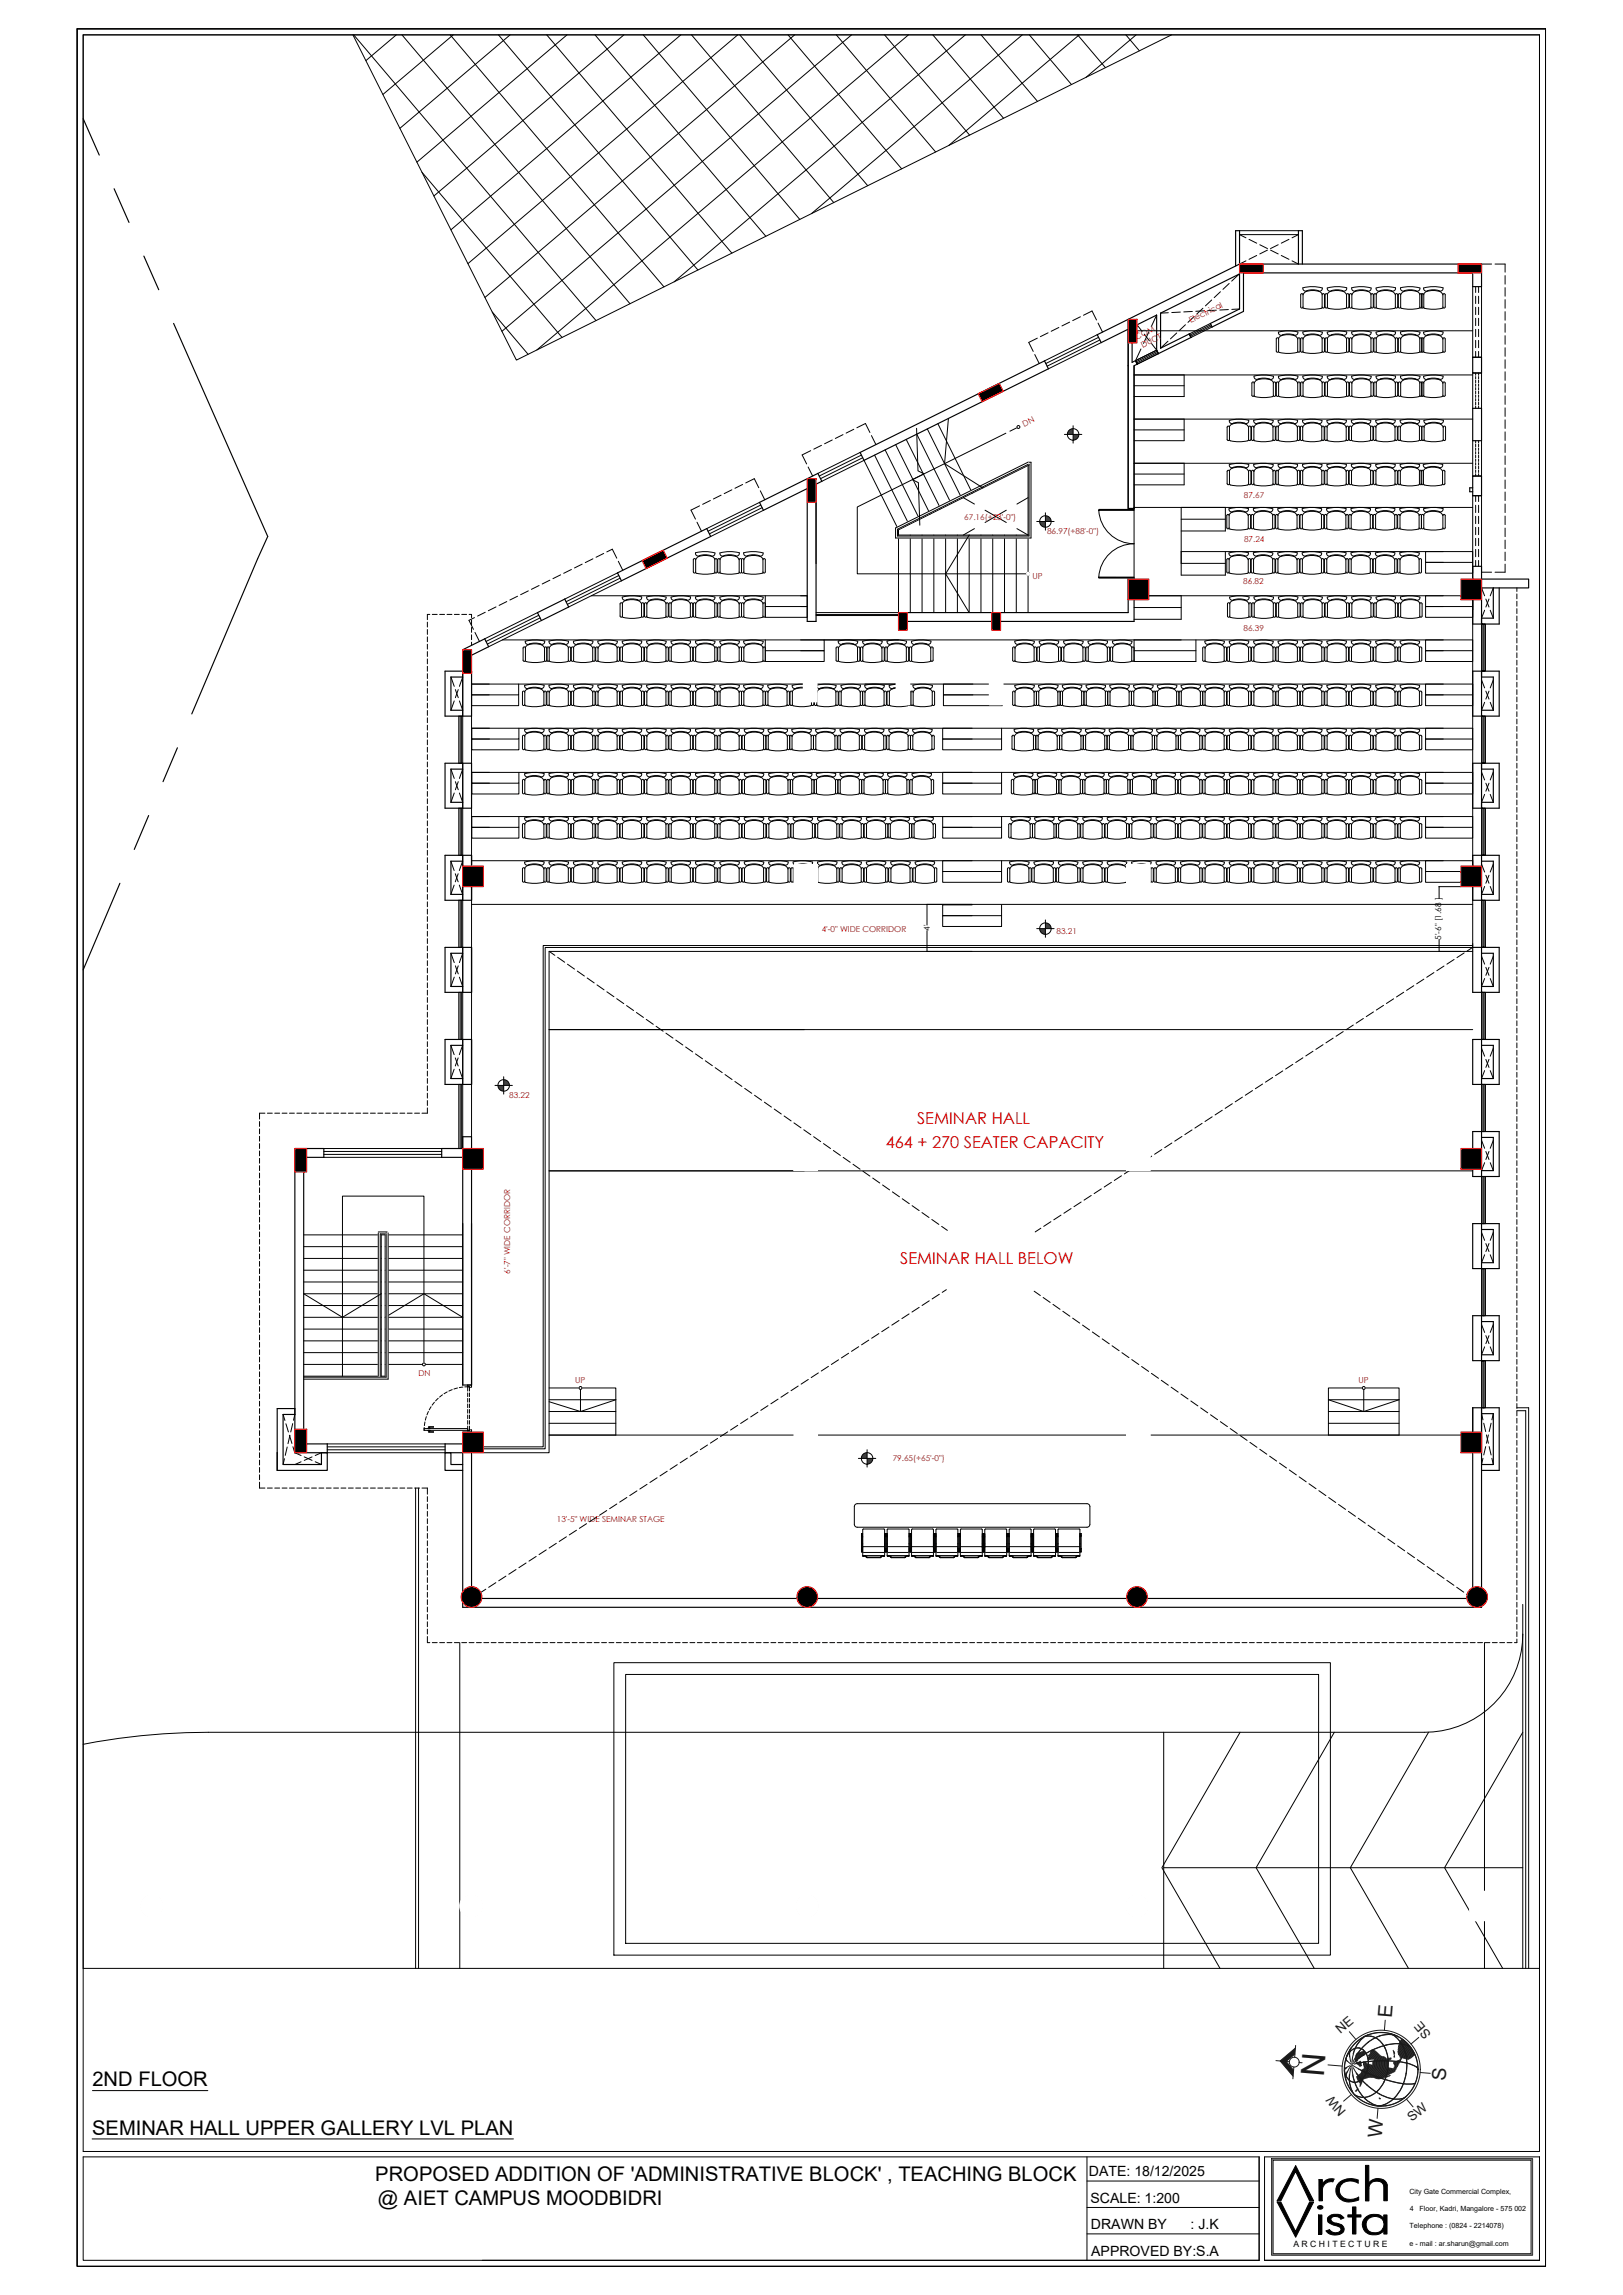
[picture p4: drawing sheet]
<svg xmlns="http://www.w3.org/2000/svg" width="420mm" height="594mm" viewBox="0 0 420 594" stroke-linecap="round" stroke-linejoin="round" font-family="sans-serif">
<defs><g id="words">
<text font-size="8.3" fill="#1a1a1a" x="342.6" y="537.5" transform="rotate(-85 342.6 537.5)">N</text>
<g font-size="5.2">
<text x="23.9" y="540">2ND FLOOR</text>
<text x="23.8" y="552.5">SEMINAR HALL UPPER GALLERY LVL PLAN</text>
<text x="97.1" y="564.4">PROPOSED ADDITION OF 'ADMINISTRATIVE BLOCK' , TEACHING BLOCK</text>
<text x="97.8" y="570.8">@ AIET CAMPUS MOODBIDRI</text>
</g>
<g font-size="5.1" fill="#1a1a1a">
<text x="360.2" y="522.2" transform="rotate(-85 360.2 522.2)">E</text>
<text x="374.2" y="538.6" transform="rotate(-85 374.2 538.6)">S</text>
<text x="357.6" y="553.4" transform="rotate(-85 357.6 553.4)">W</text>
</g>
<g font-size="4.2" fill="#f50000">
<text x="237.3" y="290.9">SEMINAR HALL</text>
<text x="229.2" y="297">464 + 270 SEATER CAPACITY</text>
<text x="233" y="327.1">SEMINAR HALL BELOW</text>
</g>
<g font-size="3.7">
<text x="281.8" y="563.3">DATE: 18/12/2025</text>
<text x="282.2" y="570.1">SCALE: 1:200</text>
<text x="282.3" y="577">DRAWN BY</text>
<text x="308.1" y="577">: J.K</text>
<text x="282.4" y="583.8">APPROVED BY:S.A</text>
</g>
<g font-size="3.4" fill="#1a1a1a">
<text x="346.9" y="526.6" transform="rotate(-40 346.9 526.6)">NE</text>
<text x="370.6" y="526.5" transform="rotate(-130 370.6 526.5)">SE</text>
<text x="348.5" y="546.3" transform="rotate(-130 348.5 546.3)">NW</text>
<text x="365.4" y="549.3" transform="rotate(-40 365.4 549.3)">SW</text>
</g>
<text font-size="2.2" x="334.7" y="581.7">A R C H I T E C T U R E</text>
<g font-size="2.1" fill="#f50000">
<text x="308.2" y="83.6" transform="rotate(-26 308.2 83.6)">Electrical</text>
<text x="294.1" y="88" transform="rotate(-26 294.1 88)">COM.</text>
<text x="295.7" y="90.1" transform="rotate(-26 295.7 90.1)">DUCT</text>
<text x="265" y="110.5" transform="rotate(-26 265 110.5)">DN</text>
<text x="321.9" y="129">87.67</text>
<text x="249.5" y="134.5">67.16(+23'-0&quot;)</text>
<text x="271" y="138.3">86.97(+88'-0&quot;)</text>
<text x="321.9" y="140.2">87.24</text>
<text x="267.2" y="149.8">UP</text>
<text x="321.7" y="151.1">86.82</text>
<text x="321.8" y="163.3">86.39</text>
<text x="212.7" y="241.2">4'-0&quot; WIDE CORRIDOR</text>
<text x="273.4" y="241.7">83.21</text>
<text x="131.8" y="284.3">83.22</text>
<text x="132" y="329.6" transform="rotate(-90 132 329.6)">6'-7&quot; WIDE CORRIDOR</text>
<text x="108.3" y="356.2">DN</text>
<text x="148.9" y="357.9">UP</text>
<text x="351.6" y="357.9">UP</text>
<text x="231" y="378.2">79.65(+65'-0&quot;)</text>
<text x="144.1" y="393.9">13'-5&quot; WIDE SEMINAR STAGE</text>
</g>
<g font-size="2.1">
<text x="240.7" y="240.9" transform="rotate(-90 240.7 240.9)">4'</text>
<text x="373" y="243.2" transform="rotate(-90 373 243.2)">5'-6&quot; [1.68 ]</text>
</g>
<g font-size="1.8">
<text x="364.7" y="567.9">City Gate Commercial Complex,</text>
<text x="364.8" y="572.3">4</text>
<text x="367.4" y="572.3">Floor, Kadri, Mangalore - 575 002</text>
<text x="364.8" y="581.2">e - mail : ar.sharun@gmail.com</text>
<text x="364.8" y="576.8">Telephone : (0824 - 2214078)</text>
</g>
</g></defs>
<!-- layer: A-WIPEOUT -->
<path d="M107.5 425.7l288.1-1v84.8h-288.1z" fill="none" stroke="#fff" stroke-width=".26"/>
<path d="M107.5 425.7l288.1-1v84.8h-288.1z" fill="#fff"/>
<!-- layer: A-LOW HEIGHT WALL -->
<path d="M394.8 365.1v144.4M395.6 364.4v145.1M107.5 385.1v124.4M108.3 385.1v124.4M119 425.2v84.3M158.9 430.3h185.4v75.7h-185.4zM161.9 433.4h179.3v69.6h-179.3zM384.2 425.2v84.3" fill="none" stroke="#000" stroke-width=".26"/>
<!-- layer: A-FURNITURE -->
<path d="M293.5 131.3h87.6M394.1 415.3v94.2M394.1 423a25.4 25.4 0 0 1-25.4 25.4h-314.8a169 169 0 0 0-32.4 3.1M301.1 448.4v61.1M320.9 448.4l-20.2 35 15 26.1M345.3 448.4l-20.2 35 15 26.1M369.7 448.4l-20.3 35 15.1 26.1M394.1 448.4l-20.3 35 15.1 26.1M301.1 483.4h93" fill="none" stroke="#000" stroke-width=".26"/>
<!-- layer: siteplan -->
<path d="M21.5 30.7l4.2 9.4M29.5 48.9l3.9 8.7M37.2 66.3l3.9 8.7M44.9 83.7l24.4 55.1-2.6 5.8-17.1 40.2M45.9 193.5l-3.7 8.8M38.5 211.1l-3.8 8.8M31 228.6l-9.5 22.4" fill="none" stroke="#000" stroke-width=".3"/>
<!-- layer: HATCH -->
<g fill="none" stroke="#000" stroke-width=".26">
<path d="M91.5 9l62.7 74M102.6 9l-7.9 6.7M104 9l59 69.6M116.5 9l55.3 65.2M117.3 9l-18.2 15.5M129 9l51.6 60.9M132 9l-28.5 24.2M141.5 9l47.9 56.5M146.7 9l-38.8 33M154 9l44.2 52.2M161.5 9l-49.2 41.7M166.5 9l40.5 47.8"/>
<path d="M176.2 9l-59.5 50.5M178.9 9l36.9 43.4M190.9 9l-69.8 59.2M191.4 9l33.1 39.1M203.9 9l29.4 34.7M205.6 9l-80.1 68M216.4 9l25.7 30.3M220.4 9l-90.5 76.8M228.9 9l22 26M235.1 9l-96.2 81.6M241.4 9l18.3 21.6M249.8 9l-75.3 63.9"/>
<path d="M253.9 9l14.6 17.2M264.5 9l-54.5 46.3M266.4 9l10.9 12.9M278.9 9l7.2 8.5M279.3 9l-33.8 28.7M291.4 9l3.5 4.2M294 9l-13 11M109.2 44.6l36.3 42.7M127.4 80.7l9.3 11"/>
</g>
<!-- layer: BUILDING -->
<path d="M91.3 9l42.3 84.2 169.6-84.2" fill="none" stroke="#000" stroke-width=".26"/>
<!-- layer: HIDDEN LINES -->
<g fill="none" stroke="#000" stroke-width=".26">
<path d="M383.4 68.3h2.6M386.9 68.3h2.6v2.1M389.5 71.3v2.3M389.5 74.4v2.3M389.5 77.6v2.2M389.5 80.7v2.2M389.5 83.8v2.2M389.5 86.9v2.2M389.5 90v2.2M389.5 93.1v2.2M389.5 96.2v2.2M389.5 99.3v2.3"/>
<path d="M389.5 102.4v2.3M389.5 105.6v2.2M389.5 108.7v2.2M389.5 111.8v2.2M389.5 114.9v2.2M389.5 118v2.2M389.5 121.1v2.2M389.5 124.2v2.2M389.5 127.3v2.3M389.5 130.4v2.3M389.5 133.6v2.2M389.5 136.7v2.2"/>
<path d="M389.5 139.8v2.2M383.4 146.6v1.5h2.6M389.5 142.9v2.2M389.5 146v2.1h-2.6"/>
</g>
<!-- layer: WIN -->
<path d="M284.3 132.1a9.1 9.1 0 0 0 9.2 8.6 9.1 9.1 0 0 0-9.2 8.7M284.3 131.8h9.2v.3h-9.2zM284.3 149.4h9.2v.2h-9.2z" fill="none" stroke="#000" stroke-width=".26"/>
<!-- layer: A-WINDOW -->
<g fill="none" stroke="#000" stroke-width=".26">
<path d="M283.9 86.6l-13.6 6.8M284.3 87.3l-13.7 6.8M284.6 88l-13.6 6.8M285 88.7l-13.7 6.8M222.6 117.1l-10.9 5.4M222.9 117.8l-10.9 5.4M223.3 118.5l-11 5.4M223.6 119.2l-10.9 5.4M196.5 130l-13.6 6.8M196.9 130.7l-13.7 6.8M197.2 131.4l-13.6 6.8M197.6 132.1l-13.7 6.8"/>
<path d="M139.1 158.6l-13.7 6.7M139.4 159.2l-13.6 6.8M139.8 159.9l-13.7 6.8M159.8 148.3l-13.7 6.8M160.1 149l-13.6 6.7M160.5 149.6l-13.7 6.8M160.8 150.3l-13.6 6.8M119.7 173.7v123.6M140.1 160.6l-13.6 6.8M381 245.2h-239.9v129.8h-19.1M381.1 244.2v1M83.8 298h30.5"/>
<path d="M83.8 298.8h30.5M83.8 297.3h30.5M83.8 299.5h30.5M84.7 374.5h30.5M84.7 375.2h30.5M84.7 373.7h30.5M84.7 376h30.5"/>
</g>
<!-- layer: A-WALL -->
<g fill="none" stroke="#000" stroke-width=".3">
<path d="M270.3 93.4l1 2.1M283.9 86.6l1.1 2.1M222.6 117.1l1 2.1M182.9 136.8l1 2.1M196.5 130l1.1 2.1M211.7 122.5l1 2.1M139.1 158.6l1 2M146.1 155.1l1.1 2M159.8 148.3l1 2M125.4 165.3l1.1 2.1M83.8 297.3v2.2M114.3 297.3v2.2"/>
<path d="M84.7 373.7v2.3M115.2 373.7v2.3"/>
</g>
<!-- layer: A-WIPEOUT -->
<path d="M293.8 93.2l5.5-2.7 .5 1.1-5.4 2.8z" fill="none" stroke="#fff" stroke-width=".26"/>
<path d="M293.8 93.2l5.5-2.7 .5 1.1-5.4 2.8z" fill="#fff"/>
<!-- layer: A-WINDOW -->
<path d="M299.3 90.6l-5.4 2.7M299.5 90.9l-5.5 2.7M299.6 91.2l-5.4 2.7M299.8 91.5l-5.5 2.7" fill="none" stroke="#000" stroke-width=".26"/>
<!-- layer: A-WALL -->
<path d="M293.9 93.3l.4 .9M299.3 90.6l.5 .9" fill="none" stroke="#000" stroke-width=".3"/>
<!-- layer: A-WIPEOUT -->
<path d="M307.7 86.3l5.5-2.7 .5 1.1-5.4 2.8z" fill="none" stroke="#fff" stroke-width=".26"/>
<path d="M307.7 86.3l5.5-2.7 .5 1.1-5.4 2.8z" fill="#fff"/>
<!-- layer: A-WINDOW -->
<g fill="none" stroke="#000" stroke-width=".26">
<path d="M320.8 59.7h15.2M320.8 60.7h15.2M381.1 74.2v18.3M383.4 74.2v18.3M313.2 83.7l-5.4 2.7M313.4 84l-5.5 2.7M313.5 84.3l-5.4 2.7M313.7 84.6l-5.5 2.7M381.1 96.5v9.2M383.4 96.5v9.2M381.1 114.1v9.1M383.4 114.1v9.1"/>
<path d="M381.1 128.3v18.3M383.4 128.3v18.3M118.7 185.4v12.1M119.1 185.4v12.1M119.4 185.4v12.1M118.7 209.2v12.2M119.1 209.2v12.2M119.4 209.2v12.2M118.7 233v12.2M119.1 233v12.2M119.4 233v12.2M118.7 256.8v12.2"/>
<path d="M119.1 256.8v12.2M119.4 256.8v12.2M118.7 280.7v16.6M119.1 280.7v16.6M119.4 280.7v16.6"/>
</g>
<!-- layer: A-WALL -->
<g fill="none" stroke="#000" stroke-width=".3">
<path d="M321.8 70.6h59.3M381.1 74.2h2.3M383.4 68.3h-62.6l-36.9 18.3M270.3 93.4l-47.7 23.7M271.3 95.5l-47.7 23.7M292 82.7v48.9M292 85.2l-7 3.5M293.5 94.7v36.9M299.3 81.6l-6.3 3.1v9.1M307.8 86.4l.4 .9M313.2 83.7l.5 .9M381.1 96.5h2.3"/>
<path d="M381.1 92.5h2.3M381.1 105.7h2.3M381.1 114.1h2.3M182.9 136.8l-23.1 11.5M183.9 138.9l-23.1 11.4M208.9 126.5v34.3M211.2 125.3v35.5M212.7 124.6l-15.1 7.5M381.1 128.3h2.3M381.1 123.2h2.3M292 149.9v8.7h-59.5M293.5 149.9h.1"/>
<path d="M381.1 146.6h2.3v14.9M381.1 152.2v5.6M115.2 173.7h6.8v11.7M119.7 173.7v11.7M232.5 160.8h61M119.7 221.4v11.6M122 221.4v11.6M381.1 221.4v11.6M383.4 221.4v11.6M119.7 299.5v59M122 294.2v64.3M381.1 292.9v11.6"/>
<path d="M383.4 292.9v11.6M122 370.7h-2.3v3h-4.5M381.1 364.4v49.3h-259.1v-37.7M383.4 364.4v51.6h-263.7v-40"/>
</g>
<!-- layer: HIDDEN LINES -->
<g fill="none" stroke="#000" stroke-width=".26">
<path d="M381.9 74.2v1.5M381.9 76.7v1.9M381.9 79.5v1.9M382.6 74.2v1.5M382.6 76.7v1.9M382.6 79.5v1.9M381.9 82.4v1.9M381.9 85.2v1.9M381.9 88.1v1.9M381.9 91v1.5M381.9 96.5v.6M381.9 97.5v.6"/>
<path d="M381.9 98.4v.6M381.9 99.4v.6M382.6 82.4v1.9M382.6 85.2v1.9M382.6 88.1v1.9M382.6 91v1.5M382.6 96.5v.6M382.6 97.5v.6M382.6 98.4v.6M382.6 99.4v.6M381.9 100.3v.7M381.9 101.3v.6"/>
<path d="M381.9 102.2v.7M381.9 103.2v.6M381.9 104.1v.7M381.9 105.1v.6M381.9 114.1v.6M381.9 115v.6M381.9 115.9v.7M381.9 116.9v.6M381.9 117.8v.7M381.9 118.8v.6M381.9 119.7v.7M382.6 100.3v.7"/>
<path d="M382.6 101.3v.6M382.6 102.2v.7M382.6 103.2v.6M382.6 104.1v.7M382.6 105.1v.6M382.6 114.1v.6M382.6 115v.6M382.6 115.9v.7M382.6 116.9v.6M382.6 117.8v.7M382.6 118.8v.6M382.6 119.7v.7"/>
<path d="M381.9 120.7v.6M381.9 121.7v.6M381.9 122.6v.6M381.9 128.3v1.5M381.9 130.8v1.9M381.9 133.6v1.9M381.9 136.5v1.9M381.9 139.3v1.9M382.6 120.7v.6M382.6 121.7v.6M382.6 122.6v.6M382.6 128.3v1.5"/>
<path d="M382.6 130.8v1.9M382.6 133.6v1.9M382.6 136.5v1.9M382.6 139.3v1.9M381.9 142.2v1.9M381.9 145.1v1.5M382.6 142.2v1.9M382.6 145.1v1.5"/>
</g>
<!-- layer: A-FURNITURE -->
<g fill="none" stroke="#000" stroke-width=".26">
<path d="M142.1 266.5h239M142.1 303h239M142.1 371.4h17.3M343.8 371.4h18.3M221.3 389.4l.5-.2h59.5a.76 .76 0 0 1 .7 .8v4.5a.76 .76 0 0 1-.7 .8h-59.5a.76 .76 0 0 1-.7-.8v-4.5zM222.9 397.5h.3M223 396.9h.2M223 396.9v4.8M223 396.9l-.1 .1M223 397.7h.2M223.2 396.9v4.8M223.2 396.9v.1"/>
<path d="M223.2 399.5h.1M223.2 399.6h.1M223.2 397.7h.1M223.2 397.8h.1M228.9 399.5h.1M228.9 399.6h.1M228.9 397.7h.1M228.9 397.8h.1M229 396.9h.5M229 396.9v.6M229 396.9v.1M229 397.5h.5"/>
<path d="M229 397.7h.5M229 397.5h.1M229.2 396.9v.6M229.3 396.9l-.1 .1M229.3 396.9l-.1 4.8 .1-.8M229.3 396.9v.1M229.3 397.5h-.1M229.5 396.9v4.8M229.5 399.5h.1M229.5 399.6h.1M229.5 397.7h.1M229.5 397.8h.1"/>
<path d="M229.5 396.9v.1M229.5 397.5h.1M235.2 399.5h.1M235.2 399.6h.1M235.2 397.7h.1M235.2 397.8h.1M235.3 396.9h.5v.6h-.5M235.3 396.9v4.8M235.3 396.9v.1M235.3 397.7h.5M235.6 397v4.6M235.6 397.5h-.1"/>
<path d="M235.8 399.5h.1M235.8 399.6h.1M235.8 397.7h.1M235.8 397.8h.1M235.8 396.9v.1M235.8 397.5h.1M241.6 399.5h.1M241.6 399.6h.1M241.6 397.7h.1M241.6 397.8h.1M241.6 397.5h.5M241.6 396.9h.5"/>
<path d="M241.6 396.9v4.8M241.6 396.9v.1M241.6 397.7h.5M241.9 397v4.6M241.9 397.5h.1M242.1 396.9v4.8M242.2 399.5h.1M242.2 399.6h.1M242.2 397.7h.1M242.2 397.8h.1M242.2 396.9l-.1 .1M247.9 399.5h.1"/>
<path d="M247.9 399.6h.1M247.9 397.7h.1M247.9 397.8h.1M247.9 396.9l.6 .1M247.9 396.9v4.8M247.9 396.9v.1M247.9 397.7h.6M248.2 397.5v-.6v4.8M248.5 397.5h-.6M248.5 399.5h.1M248.5 399.6h.1M248.5 397.7h.1"/>
<path d="M248.5 397.8h.1M248.5 397.5h.1M254.2 399.5h.1M254.2 399.6h.1M254.2 397.7h.1M254.2 397.8h.1M254.2 397.5h.6M254.3 396.9h.5M254.3 396.9v4.8M254.3 396.9l-.1 .1M254.3 397.7h.5M254.5 397v4.6"/>
<path d="M254.5 397.5h.1M254.8 396.9v4.8M254.8 399.5h.1M254.8 399.6h.1M254.8 397.7h.1M254.8 397.8h.1M254.8 396.9v.1M260.5 399.5h.1M260.5 399.6h.1M260.5 397.7h.1M260.5 397.8h.1M260.6 396.9h.5"/>
<path d="M260.6 396.9v.6M260.6 396.9v.1M260.6 397.5h.5M260.6 397.7h.5M260.6 397.5h.1M260.8 397.5h.1M260.8 396.9v.6M260.8 396.9v.1M260.9 396.9l-.1 4.8 .1-.8M260.9 396.9l-.1 .1M261.1 396.9v4.8M261.1 399.5h.1"/>
<path d="M261.1 399.6h.1M261.1 397.7h.1M261.1 397.8h.1M261.1 396.9v.1M266.8 399.5h.1M266.8 399.6h.1M266.8 397.7h.1M266.8 397.8h.1M266.9 396.9h.5v.6h-.5M266.9 396.9v4.8M266.9 396.9v.1M266.9 397.7h.5"/>
<path d="M267.2 397.5v-.6l-.1 4.8M267.4 399.5h.1M267.4 399.6h.1M267.4 397.7h.1M267.4 397.8h.1M267.4 396.9v.1M267.4 397.5h.1M273.1 399.5h.1M273.1 399.6h.1M273.1 397.7h.1M273.1 397.8h.1M273.2 397.5h.5"/>
<path d="M273.2 396.9h.5M273.2 396.9v4.8M273.2 396.9v.1M273.2 397.7h.5M273.4 397l.1 4.6M273.5 397.5h-.1M273.7 396.9v4.8M273.7 399.5h.1M273.7 399.6h.1M273.7 397.7h.1M273.7 397.8h.1M273.7 396.9v.1"/>
<path d="M279.5 399.5h.1M279.5 399.6h.1M279.5 397.7h.1M279.5 397.8h.1M279.5 396.9h.3v.6h-.3M279.5 396.9v.6M279.5 396.9v.1M279.5 397.7h.3M279.5 397.5h.1M279.8 396.9v.1M279.8 397v4.7M279.8 397.5h.1"/>
<path d="M223 401.6l-.1 .1M223 401.7h.2M223.2 401.4h.1M223.2 401.5h.1M223.2 401.6v.1M223.2 401h.1M223.3 400.9h-.4h.3M223.3 402.6v-6.8l5.4-.1 .2 .2v6.7M223.3 402.8l.5-.1 .6 .5h3.4l.6-.5 .5 .1M223.3 402.6h.1M223.4 401.8h5.4M223.6 402.7l-.3 .1"/>
<path d="M223.8 402.6l.6 .4M223.9 402.6l.4 .4M224.4 403h3.4M228.3 402.6l-.5 .4M228.4 402.6l-.6 .5M228.6 402.7l.3 .1M228.9 402.6h-5.6v.2M228.9 400.3l-5.6 .1M228.9 402.6v.2M228.9 401.4h.1M228.9 401.5h.1M228.9 401h.1"/>
<path d="M228.9 400.3v.1M229 400.9v.8h.5M229 401.6v.1M229.5 400.8l-.6 .1h.7M229.5 401.4h.1M229.5 401.5h.1M229.5 401h.1M229.5 401.6v.1M229.5 400.9h.1M229.6 402.8l.6-.1 .5 .5h3.4l.7-.5 .4 .1M229.6 402.6h5.6M229.8 401.8h5.3"/>
<path d="M229.9 402.8h-.3M230.1 402.6l.1 .1M230.2 402.6l.4 .4M230.7 403h-.1M234.1 403l-3.5 .1M234.2 403h-.1M234.6 402.6l-.5 .5M234.8 402.6l-.2 .1M234.9 402.7l.3 .1M235.2 402.6v-6.8l-5.4-.1-.2 .2v6.9M235.2 400.3l-5.6 .1M235.2 402.6v.2"/>
<path d="M235.2 401.4h.1M235.2 401.5h.1M235.2 400.9h.7M235.2 401h.1M235.2 400.3v.1M235.3 401.7h.5M235.3 401.6v.1M235.6 400.9h-.1M235.8 400.8l-.5 .1M235.8 401.4h.1M235.8 401.5h.1M235.8 401h.1"/>
<path d="M235.8 400.9v.8M235.8 401.6v.1M235.9 402.6l.1-6.8 5.4-.1 .2 .2-.1 6.7M235.9 402.8l.6-.1 .5 .5h3.4l.7-.5 .4 .1M235.9 402.6h.1M236.1 401.8h5.3M236.2 402.7l-.3 .1M236.4 402.6l.1 .1M236.5 402.6l.4 .4M237 403h-.1M240.9 402.6l-.5 .4-3.5 .1M241.1 402.6l-.6 .4"/>
<path d="M241.2 402.7l.3 .1M241.5 402.6h-5.6v.2M241.5 400.3l-5.6 .1M241.5 402.6v.2M241.6 401.4h.1M241.6 401.5h.1M241.6 400.9h.6M241.6 401h.1M241.6 400.3l-.1 .1M241.6 400.9h.5M241.6 401.7h.5M241.6 401.6v.1"/>
<path d="M241.9 400.9h.1M242.2 401.4h.1M242.2 401.5h.1M242.2 401h.1M242.2 401.6l-.1 .1M242.2 400.4h5.6M242.2 402.6l.1-6.8 5.4-.1 .2 .2-.1 6.9M242.3 402.8l.5-.1 .6 .5h3.3l.7-.5 .4 .1M242.3 402.6h-.1M242.4 401.8h5.3M242.5 402.7l-.2 .1M242.7 402.6l.2 .1"/>
<path d="M242.8 402.6l.6 .4M246.8 403h-3.4M247.3 402.6l-.5 .4M247.4 402.6l-.2 .1M247.6 402.7h.1M247.6 402.8h.2M247.9 402.6h-5.6v.2M247.9 401.4h.1M247.9 401.5h.1M247.9 400.9h.6M247.9 401h.1M247.9 401.6v.1"/>
<path d="M248.2 401.6v.1M248.2 400.9v.8M248.2 400.9h.1M248.5 400.8l-.6 .1M248.5 401.4h.1M248.5 401.5h.1M248.5 401.6l-.6 .1M248.5 401h.1M248.5 400.9h.1M248.5 402.6l.1-6.8 5.4-.1 .2 .2-.1 6.7M248.6 402.8l.5-.1 .6 .5h3.4l.6-.5 .4 .1M248.6 402.6h-.1"/>
<path d="M248.7 401.8h5.3M248.9 402.8h-.3M249 402.6l.2 .1M249.2 402.6l.5 .4M249.7 403h3.4M253.1 403h.1M253.6 402.6l-.5 .5M253.7 402.6l-.2 .1M253.9 402.7l.2 .1M254.1 402.6h-5.5v.2M254.1 400.3l-5.6 .1M254.1 402.6v.2"/>
<path d="M254.2 401.4h.1M254.2 401.5h.1M254.2 400.9h.6M254.2 401h.1M254.2 400.3l-.1 .1M254.3 401.7h.5M254.3 401.6l-.1 .1M254.5 400.9h.1M254.8 401.4h.1M254.8 401.5h.1M254.8 401h.1M254.8 401.6v.1"/>
<path d="M254.8 402.6l.1-6.8 5.4-.1 .2 .2v6.7M254.9 402.8l.5-.1 .6 .5h3.4l.6-.5 .5 .1M254.9 402.6h-.1M255 401.8h5.3M255.2 402.7l-.3 .1M255.3 402.6l.6 .4M255.5 402.6l.4 .4M256 403h-.1M259.4 403l-3.5 .1M259.9 402.6l-.5 .4M260 402.6l-.6 .5M260.2 402.7l.3 .1"/>
<path d="M260.5 402.6h-5.6v.2M260.5 400.3l-5.7 .1M260.5 402.6v.2M260.5 401.4h.1M260.5 401.5h.1M260.5 401h.1M260.5 400.3v.1M260.6 400.9v.8h.5M260.6 401.6v.1M261.1 401.4h.1M261.1 401.5h.1M261.1 401h.1"/>
<path d="M261.1 401.6v.1M261.2 400.9h-.7h.6M261.2 400.4h5.6M261.2 402.7h.5l.6 .5h3.4l.6-.5 .5 .1M261.2 402.7v-6.9l5.4-.1 .2 .2v6.9M261.2 402.6h.1M261.3 401.8h5.3M261.5 402.7l-.3 .1M261.7 402.6l.5 .4M261.8 402.6l.4 .4M262.3 403h-.1M265.8 403l-3.6 .1"/>
<path d="M266.2 402.6l-.4 .4M266.3 402.6l-.1 .1M266.5 402.7l.3 .1M266.8 402.6h-5.6M266.8 401.4h.1M266.8 401.5h.1M266.8 400.9h.7M266.8 401h.1M266.9 401.7h.5M266.9 401.6v.1M267.2 401.6l-.1 .1M267.2 400.9v.8"/>
<path d="M267.2 401.6v.1M267.2 400.9h-.1M267.4 400.8l-.5 .1M267.4 401.4h.1M267.4 401.5h.1M267.4 401h.1M267.4 400.9v.8M267.4 401.6v.1M267.5 402.6l.1-6.8 5.4-.1 .1 .2v6.7M267.5 402.8l.6-.1 .5 .5h3.4l.7-.5 .4 .1M267.5 402.6h.1M267.7 401.8h5.3"/>
<path d="M267.8 402.7l-.3 .1M268 402.6l.1 .1M268.1 402.6l.5 .4M268.6 403h3.4M272.1 403h-.1M272.5 402.6l-.5 .5M272.7 402.6l-.2 .1M272.8 402.7l.3 .1M273.1 402.6h-5.6v.2M273.1 400.3l-5.6 .1M273.1 402.6v.2M273.1 401.4h.1"/>
<path d="M273.1 401.5h.1M273.1 400.9h.7M273.1 401h.1M273.1 400.3v.1M273.2 400.9h.5M273.2 401.7h.5M273.2 401.6v.1M273.5 400.9h-.1M273.7 401.4h.1M273.7 401.5h.1M273.7 401h.1M273.7 401.6v.1"/>
<path d="M273.8 402.6l.1-6.8 5.4-.1 .2 .2-.1 6.7M273.8 402.8l.6-.1 .5 .5h3.4l.7-.5 .4 .1M273.8 402.6h.1M274 401.8h5.3M274.1 402.7l-.3 .1M274.3 402.6l.1 .1M274.4 402.6l.5 .4M274.9 403h3.4M278.8 402.6l-.5 .4M279 402.6l-.7 .5M279.1 402.7l.3 .1M279.4 402.6h-5.6v.2"/>
<path d="M279.4 400.3l-5.6 .1M279.4 402.6v.2M279.5 401.4h.1M279.5 401.5h.1M279.5 401h.1M279.5 400.3l-.1 .1M279.5 400.9v.8h.3M279.5 401.6v.1M279.8 400.8l-.3 .1h.3M279.8 400.9v.8M279.8 400.9h.1"/>
</g>
<!-- layer: 0 -->
<path d="M211.2 125.3v20.6" fill="none" stroke="#000" stroke-width=".26"/>
<!-- layer: S-STRS -->
<path d="M232.5 138.5v20.1M235.6 138.5v20.1M238.6 138.5v20.1M241.7 138.5v20.1M244.7 138.5v20.1M247.8 138.5v20.1M250.8 138.5v20.1M253.9 138.5v20.1M256.9 138.5v20.1M259.9 138.5v20.1M263 138.5v20.1M266 138.5v20.1" fill="none" stroke="#000" stroke-width=".26"/>
<!-- layer: A-WIPEOUT -->
<path d="M231.8 139.3l.5-.6h34v.6z" fill="none" stroke="#fff" stroke-width=".26"/>
<path d="M231.8 139.3l.5-.6h34v.6z" fill="#fff"/>
<!-- layer: S-STRS -->
<path d="M223.6 119.2l8.9 17.9M226.3 117.8l8.9 18M229.1 116.4l8.9 18M231.8 115.1l8.9 18M234.5 113.7l8.9 18M237.2 112.4l9 17.9M240 111l8.9 18M242.7 109.7l8.9 17.9M232.5 137.1v1.4h33.5M266.3 120.4l-33.8 16.7M211.2 159.3h21.3" fill="none" stroke="#000" stroke-width=".26"/>
<!-- layer: 01-LINE-3 -->
<path d="M266 119.6h.8v19.7M265.2 120.1h1.1v18.6M211.2 158.6h21.3M211.2 159.1h21.3" fill="none" stroke="#000" stroke-width=".26"/>
<!-- layer: A-WIPEOUT -->
<path d="M231.8 136.7l34.2-17.1 .2 .5-33.9 16.9z" fill="none" stroke="#fff" stroke-width=".26"/>
<path d="M231.8 136.7l34.2-17.1 .2 .5-33.9 16.9z" fill="#fff"/>
<!-- layer: 01-LINE-3 -->
<path d="M266 119.6l-34.2 17.1v2.6h35M266.1 120.1l-33.8 16.9v1.7h34" fill="none" stroke="#000" stroke-width=".26"/>
<!-- layer: A-ELEVATION-02 -->
<path d="M237.2 110.9l.4 11 1.5 .7-3 1.6 1.6 .7 .3 11" fill="none" stroke="#000" stroke-width=".26"/>
<!-- layer: HIDDEN LINES -->
<path d="M249.3 128.8l2.9 1.7M252.2 136.8l-2.9 1.7M254.9 132.1l5.5 3.1M260.4 132.1l-5.5 3.1M263.2 136.8l2.8 1.7M266 128.8l-2.8 1.7" fill="none" stroke="#000" stroke-width=".26"/>
<!-- layer: 01-LINE-4 -->
<path d="M263.2 110.7l-41.4 20.5v17.3h44.2" fill="none" stroke="#000" stroke-width=".26"/>
<!-- layer: A-WIPEOUT -->
<circle cx="263.5" cy="110.5" r=".38" fill="none" stroke="#fff" stroke-width=".26"/>
<circle cx="263.5" cy="110.5" r=".38" fill="#fff"/>
<!-- layer: 01-LINE-4 -->
<circle cx="263.5" cy="110.5" r=".38" fill="none" stroke="#000" stroke-width=".26"/>
<!-- layer: A-WIPEOUT -->
<circle cx="266" cy="148.5" r=".38" fill="none" stroke="#fff" stroke-width=".26"/>
<circle cx="266" cy="148.5" r=".38" fill="#fff"/>
<!-- layer: 01-LINE-4 -->
<g fill="none" stroke="#000" stroke-width=".26">
<path d="M245.4 108.3l-1 11.7 10 6.3M250.8 138.5l-6.1 10 6.1 10.1M109.7 353.1v-43.5h-21.1v46.6"/>
<circle cx="266" cy="148.5" r=".38"/>
</g>
<!-- layer: A-WALL -->
<path d="M294.3 94.2l-.4-.9 .4 .9-.8 .5v36.9M299.3 81.6v9l.5 .9M300.3 81v9.1l7.5-3.7 .4 .9M293.5 149.9v10.9M208.9 160.8h2.3" fill="none" stroke="#000" stroke-width=".3"/>
<!-- layer: 0 -->
<path d="M293.9 93.3l5.4-2.7 .5 .9-5.5 2.7" fill="none" stroke="#000" stroke-width=".26"/>
<!-- layer: NEW COLUMN -->
<path d="M307.8 86.4l.4 .9" fill="none" stroke="#000" stroke-width=".26"/>
<!-- layer: HIDDEN LINES -->
<g fill="none" stroke="#000" stroke-width=".26">
<path d="M142.1 246.2l1.5 1.1M144.3 247.8l1.8 1.2M146.9 249.6l1.8 1.2M149.4 251.3l1.8 1.3M151.9 253.1l1.9 1.3M154.5 254.9l1.8 1.3M157 256.7l1.9 1.3M159.6 258.5l1.8 1.3M162.1 260.3l1.9 1.2M164.7 262.1l1.8 1.2M167.2 263.8l1.9 1.3M169.8 265.6l1.8 1.3"/>
<path d="M172.3 267.4l1.9 1.3M174.9 269.2l1.8 1.3M177.4 271l1.8 1.3M180 272.8l1.8 1.2M182.5 274.6l1.8 1.2M185.1 276.3l1.8 1.3M187.6 278.1l1.8 1.3M190.2 279.9l1.8 1.3M192.7 281.7l1.8 1.3M195.3 283.5l1.8 1.3M197.8 285.3l1.8 1.2M200.4 287.1l1.8 1.2"/>
<path d="M202.9 288.8l1.8 1.3M205.5 290.6l1.8 1.3M208 292.4l1.8 1.3M210.6 294.2l1.8 1.3M213.1 296l1.8 1.3M215.7 297.8l1.8 1.2M218.2 299.6l1.8 1.2M220.7 301.3l1.9 1.3M223.3 303.1l1.8 1.3M225.8 304.9l1.9 1.3M228.4 306.7l1.8 1.3M230.9 308.5l1.9 1.3"/>
<path d="M233.5 310.3l1.8 1.2M236 312.1l1.9 1.2M238.6 313.8l1.8 1.3M241.1 315.6l1.9 1.3M243.7 317.4l1.5 1.1M267.6 334.2l1.6 1.1M269.9 335.8l1.9 1.3M272.5 337.6l1.8 1.3M275 339.4l1.9 1.3M277.6 341.2l1.8 1.3M280.1 343l1.9 1.2M282.7 344.7l1.8 1.3"/>
<path d="M285.2 346.5l1.9 1.3M287.8 348.3l1.8 1.3M290.3 350.1l1.8 1.3M292.9 351.9l1.8 1.3M295.4 353.7l1.8 1.3M298 355.5l1.8 1.2M300.5 357.2l1.8 1.3M303.1 359l1.8 1.3M305.6 360.8l1.8 1.3M308.2 362.6l1.8 1.3M310.7 364.4l1.8 1.3M313.3 366.2l1.8 1.3"/>
<path d="M315.8 368l1.8 1.2M318.4 369.7l1.8 1.3M320.9 371.5l1.8 1.3M323.5 373.3l1.8 1.3M326 375.1l1.8 1.3M328.5 376.9l1.9 1.3M331.1 378.7l1.8 1.3M333.6 380.5l1.9 1.2M336.2 382.2l1.8 1.3M338.7 384l1.9 1.3M341.3 385.8l1.8 1.3M343.8 387.6l1.9 1.3"/>
<path d="M346.4 389.4l1.8 1.3M348.9 391.2l1.9 1.3M351.5 393l1.8 1.2M354 394.7l1.9 1.3M356.6 396.5l1.8 1.3M359.1 398.3l1.8 1.3M361.7 400.1l1.8 1.3M364.2 401.9l1.8 1.3M366.8 403.7l1.8 1.3M369.3 405.5l1.8 1.2M371.9 407.2l1.8 1.3M374.4 409l1.8 1.3"/>
<path d="M377 410.8l1.8 1.3M379.5 412.6l1.6 1.1"/>
</g>
<!-- layer: S-STRS -->
<g fill="none" stroke="#000" stroke-width=".26">
<path d="M78.6 319.6h41.1M98.7 319.6v36.6M99.7 319.6v36.6h-21.1M78.6 337.9h20.1M78.6 334.9h20.1M78.6 331.8h20.1M78.6 328.8h20.1M78.6 325.7h20.1M78.6 322.7h20.1M99.7 331.8h20M99.7 328.8h20M99.7 325.7h20"/>
<path d="M99.7 322.7h20M78.6 353.1h20.1M78.6 350.1h20.1M78.6 347h20.1M78.6 344h20.1M78.6 341h20.1"/>
</g>
<!-- layer: A-WIPEOUT -->
<path d="M97.9 319.4h.5v36.8h-.5z" fill="none" stroke="#fff" stroke-width=".26"/>
<path d="M97.9 319.4h.5v36.8h-.5z" fill="#fff"/>
<!-- layer: 01-LINE-3 -->
<path d="M97.9 319.1v37.1M97.9 318.9h2.3M99.9 319.4h-1.5v36.8" fill="none" stroke="#000" stroke-width=".26"/>
<!-- layer: 01-LINE-4 -->
<path d="M78.6 334.9l10 6.1 10.1-6.1M99.7 341l10-6.1 10 6.1" fill="none" stroke="#000" stroke-width=".26"/>
<!-- layer: S-STRS -->
<path d="M99.7 334.9h20M99.7 337.9h20M99.7 341h20M99.7 344h20M99.7 347h20M99.7 350.1h20M99.7 353.1h20" fill="none" stroke="#000" stroke-width=".26"/>
<!-- layer: A-WIPEOUT -->
<path d="M99.9 319.4h.5v37.6h-.5z" fill="none" stroke="#fff" stroke-width=".26"/>
<path d="M99.9 319.4h.5v37.6h-.5z" fill="#fff"/>
<!-- layer: 01-LINE-3 -->
<path d="M99.9 319.1h.1M99.9 319.4v37h-21.3M100.4 319.1v37.9h-21.8" fill="none" stroke="#000" stroke-width=".26"/>
<!-- layer: A-DOOR -->
<g fill="none" stroke="#000" stroke-width=".26">
<path d="M117 359.7l-.8 .3M118.4 359.2l-.9 .3M119.8 359l-.9 .1M121 358.5h1v.6l-1-.2zM121 358.9l-.7 .1M121 358.9h.5v1.1M121 358.9v1.1M109.8 369.5v.7M110 368l-.2 1M110.3 366.7l-.2 .9M110.8 369.7h.5M110.8 370.2h.5"/>
<path d="M110.9 365.3l-.4 .9M111 369.6v-.3h1.2l-1.1 .1v.2M111 370.3v.4h1.2l-1.1-.1v-.3M111.6 364.1l-.5 .8M112.4 362.9l-.6 .8M113.4 361.9l-.7 .7M114.5 361l-.7 .6M115.7 360.3l-.8 .4M121 360.5v1M121 362v.9M121 363.4v.9M121 364.8v1"/>
<path d="M121 366.2v1M121 367.7v.9M121 369.1v1.6h1v-.6h-.5M121 369.7h-11.2v.5M121.5 360.5v1M121.5 362v.9M121.5 363.4v.9M121.5 364.8v1M121.5 366.2v1M121.5 367.7v.9M121.5 369.1v1.1h-11.7"/>
</g>
<!-- layer: A-WIPEOUT -->
<circle cx="109.7" cy="353.1" r=".38" fill="none" stroke="#fff" stroke-width=".26"/>
<circle cx="109.7" cy="353.1" r=".38" fill="#fff"/>
<!-- layer: 01-LINE-4 -->
<circle cx="109.7" cy="353.1" r=".38" fill="none" stroke="#000" stroke-width=".26"/>
<!-- layer: HIDDEN LINES -->
<g fill="none" stroke="#000" stroke-width=".26">
<path d="M311.3 79.8l-1.6 1.5M313.6 77.6l-1.7 1.6M315.8 75.5l-1.6 1.5M318.1 73.4l-1.6 1.5M320.6 71l-1.9 1.8M320.8 80l-2 .1M294.2 84.1l1.4 1.7M295.3 90.3l-1.4 3M296.1 86.5l1.4 1.7M297.3 86l-1.4 2.9M298 88.9l1.3 1.7M299.3 81.6l-1.4 3"/>
<path d="M302.2 88.3l-1.9 1.8M302.3 80.9l-2 .1M304.5 86.2l-1.6 1.5M305.4 80.8l-2.2 .1M306.8 84l-1.6 1.6M308.6 80.6l-2.3 .1M309 81.9l-1.6 1.5M311.7 80.5l-2.3 .1M314.8 80.3l-2.3 .1M317.9 80.1l-2.2 .1"/>
</g>
<!-- layer: A-WALL -->
<path d="M320.8 80l-7.6 3.7" fill="none" stroke="#000" stroke-width=".3"/>
<!-- layer: S-STRS -->
<path d="M142.1 359.2h17.3v12.2M142.1 365.3h17.3M142.1 368.4h17.3M142.1 362.3h17.3M343.8 371.4v-12.2h18.3v12.2M343.8 365.3h18.3M343.8 368.4h18.3M343.8 362.3h18.3" fill="none" stroke="#000" stroke-width=".26"/>
<!-- layer: A-WIPEOUT -->
<circle cx="150.2" cy="359.2" r=".38" fill="none" stroke="#fff" stroke-width=".26"/>
<circle cx="150.2" cy="359.2" r=".38" fill="#fff"/>
<!-- layer: 01-LINE-4 -->
<g fill="none" stroke="#000" stroke-width=".26">
<path d="M150.2 359.6v5.7M159.4 362.3l-9.2 3-8.1-2.5"/>
<circle cx="150.2" cy="359.2" r=".38"/>
</g>
<!-- layer: A-WIPEOUT -->
<circle cx="352.9" cy="359.2" r=".38" fill="none" stroke="#fff" stroke-width=".26"/>
<circle cx="352.9" cy="359.2" r=".38" fill="#fff"/>
<!-- layer: 01-LINE-4 -->
<g fill="none" stroke="#000" stroke-width=".26">
<path d="M352.9 359.6v5.7M343.8 362.3l9.1 3 9.2-3"/>
<circle cx="352.9" cy="359.2" r=".38"/>
</g>
<!-- layer: G-ANNO-SYMB -->
<path d="M270.5 133.5v1.5h1.5a1.5 1.5 0 0 0-1.5-1.5zM269 135a1.5 1.5 0 0 0 1.5 1.5v-1.5z" fill-rule="evenodd" fill="#404040"/>
<g fill="none" stroke="#000" stroke-width=".26">
<path d="M268.3 135h4.5M270.5 132.7v4.5"/>
<circle cx="270.5" cy="135" r="1.5"/>
</g>
<path d="M224.4 377.5v1.5a1.5 1.5 0 0 0 1.5-1.5zM223.2 376.6l-.3 .9h1.5v-1.5h-.5z" fill-rule="evenodd" fill="#404040"/>
<g fill="none" stroke="#000" stroke-width=".26">
<path d="M222.1 377.5h4.5M224.4 375.2v4.5"/>
<circle cx="224.4" cy="377.5" r="1.5"/>
</g>
<!-- layer: HIDDEN LINES -->
<g fill="none" stroke="#000" stroke-width=".26">
<path d="M320.8 60.7l1.6 .9M322.4 67.5l-1.6 .8M323.2 62l2 .9M325.2 66.1l-2 1M326 63.3l2 1M328 64.7l-2 1M328.8 64.7l2 1M330.8 63.3l-2 1M331.6 66.1l2 1M333.6 62l-2 .9M334.4 67.5l1.6 .8M336 60.7l-1.6 .9"/>
<path d="M267.8 91.8l1.1 2.3M268.4 87.5l-2.2 1.1 1.2 2.4M271.2 86.1l-2 1M274 84.8l-2 .9M276.8 83.4l-2 1M279.6 82l-2 1M280.4 81.6l2.2-1.1 1.2 2.3M284.2 83.6l1.1 2.4M209.8 116.6l-2.2 1.1 1.1 2.4M212.6 115.3l-2 .9M215.4 113.9l-2 1M218.2 112.5l-2 1"/>
<path d="M220.9 111.1l-1.9 1M221.7 110.7l2.3-1.1 1.1 2.3M225.5 112.7l1.2 2.4M180.4 135.2l1.1 2.3M181 130.9l-2.2 1.1 1.2 2.4M183.8 129.5l-2 1M186.6 128.2l-2 .9M189.4 126.8l-2 1M192.2 125.4l-2 1M193 125l2.2-1.1 1.2 2.3M196.7 127l1.2 2.4M209.1 120.9l1.2 2.3"/>
<path d="M111.2 159h-.6v1.4M111.9 159h1.2M113.8 159h1.2M115.7 159h1.2M117.6 159h1.3M119.5 159h1.3M121.4 159h.6v.9M122.8 159.9l-1.4 .7 1.1 2.3M125.6 158.5l-2 1M128.4 157.1l-2 1M131.1 155.7l-1.9 1M133.9 154.3l-2 1"/>
<path d="M136.7 152.9l-2 1M139.5 151.5l-2 1M142.3 150.2l-2 1M145.1 148.8l-2 1M147.9 147.4l-2 1M150.7 146l-2 1M153.4 144.6l-1.9 1M156.2 143.2l-2 1M157 142.9l1.5-.8 1.1 2.4M160 145.3l1.2 2.3M383.4 152.2l.8 2M384.2 157.9l-.8 2.1"/>
<path d="M384.5 155l.8 2.1M385.3 155l-.8 2.1M385.6 157.9l.8 2.1M386.4 152.2l-.8 2M392.5 152.2v.9M392.5 153.7v1.3M392.5 155.6v1.3M392.5 157.5v1.3M392.5 159.4v1.3M110.6 161v1.3M110.6 162.9v1.3M110.6 164.8v1.3"/>
<path d="M110.6 166.7v1.3M110.6 168.6v1.3M110.6 170.6v1.2M110.6 172.5v1.2M110.6 174.4v1.2M110.6 176.3v1.2M110.6 178.2v1.2M116.7 175.2l.8 2.4M117.8 178.5l.8 2.1M118.6 178.5l-.8 2.1M119.7 175.2l-.8 2.4M122 160.5v1.3"/>
<path d="M122 162.4v1.3M122 164.3v1.3M122 166.2v.8M122.9 163.7l1.2 2.3M383.4 176l.8 2M384.5 178.9l.8 2M385.3 178.9l-.8 2M386.4 176l-.8 2M392.5 161.3v1.3M392.5 163.2v1.3M392.5 165.2v1.2M392.5 167.1v1.2"/>
<path d="M392.5 169v1.2M392.5 170.9v1.2M392.5 172.8v1.2M392.5 174.7v1.2M392.5 176.6v1.3M392.5 178.5v1.3M110.6 180.1v1.2M110.6 182v1.3M110.6 183.9v1.3M110.6 185.8v1.3M110.6 187.7v1.3M110.6 189.6v1.3"/>
<path d="M110.6 191.5v1.3M110.6 193.4v1.3M110.6 195.3v1.3M110.6 197.2v1.3M110.6 199.1v1.3M116.7 199.1l.8 2.4M117.5 181.4l-.8 2.4M118.9 181.4l.8 2.4M119.7 199.1l-.8 2.4M383.4 199.8l.8 2.1M384.2 181.8l-.8 2M385.6 181.8l.8 2"/>
<path d="M386.4 199.8l-.8 2.1M392.5 180.4v1.3M392.5 182.3v1.3M392.5 184.2v1.3M392.5 186.1v1.3M392.5 188v1.3M392.5 189.9v1.3M392.5 191.8v1.3M392.5 193.7v1.3M392.5 195.6v1.3M392.5 197.5v1.3M392.5 199.4v1.3"/>
<path d="M110.6 201v1.3M110.6 202.9v1.3M110.6 204.8v1.3M110.6 206.7v1.3M110.6 208.7v1.2M110.6 210.6v1.2M110.6 212.5v1.2M110.6 214.4v1.2M110.6 216.3v1.2M110.6 218.2v1.2M117.5 205.2l-.8 2.5M117.8 202.3l.8 2.1"/>
<path d="M118.6 202.3l-.8 2.1M118.9 205.2l.8 2.5M384.2 205.6l-.8 2.1M384.5 202.7l.8 2.1M385.3 202.7l-.8 2.1M385.6 205.6l.8 2.1M392.5 201.3v1.3M392.5 203.3v1.2M392.5 205.2v1.2M392.5 207.1v1.2M392.5 209v1.2M392.5 210.9v1.2"/>
<path d="M392.5 212.8v1.2M392.5 214.7v1.3M392.5 216.6v1.3M392.5 218.5v1.3M110.6 220.1v1.3M110.6 222v1.3M110.6 223.9v1.3M110.6 225.8v1.3M110.6 227.7v1.3M110.6 229.6v1.3M110.6 231.5v1.3M110.6 233.4v1.3"/>
<path d="M110.6 235.3v1.3M110.6 237.2v1.3M110.6 239.1v1.3M116.7 222.9l.8 2.4M117.5 229.1l-.8 2.4M117.8 226.1l.8 2.1M118.6 226.1l-.8 2.1M118.9 229.1l.8 2.4M119.7 222.9l-.8 2.4M383.4 223.7l.8 2M384.2 229.4l-.8 2.1M384.5 226.5l.8 2.1"/>
<path d="M385.3 226.5l-.8 2.1M385.6 229.4l.8 2.1M386.4 223.7l-.8 2M392.5 220.4v1.3M392.5 222.3v1.3M392.5 224.2v1.3M392.5 226.1v1.3M392.5 228v1.3M392.5 229.9v1.3M392.5 231.8v1.3M392.5 233.7v1.3M392.5 235.6v1.3"/>
<path d="M392.5 237.5v1.3M392.5 239.4v1.3M110.6 241v1.3M110.6 242.9v1.3M110.6 244.8v1.3M110.6 246.8v1.2M110.6 248.7v1.2M110.6 250.6v1.2M110.6 252.5v1.2M110.6 254.4v1.2M110.6 256.3v1.2M110.6 258.2v1.3"/>
<path d="M116.7 246.7l.8 2.4M117.5 252.9l-.8 2.4M117.8 250l.8 2.1M118.6 250l-.8 2.1M118.9 252.9l.8 2.4M119.7 246.7l-.8 2.4M360.6 258.5l-1.8 1.2M363.2 256.8l-1.8 1.2M365.9 255.1l-1.9 1.2M368.5 253.4l-1.9 1.2M371.1 251.7l-1.9 1.2M373.7 250l-1.9 1.2"/>
<path d="M376.3 248.3l-1.9 1.2M378.9 246.6l-1.9 1.3M381.1 245.2l-1.5 1M383.4 247.5l.8 2M384.2 253.3l-.8 2M384.5 250.4l.8 2M385.3 250.4l-.8 2M385.6 253.3l.8 2M386.4 247.5l-.8 2M392.5 241.4v1.2M392.5 243.3v1.2M392.5 245.2v1.2"/>
<path d="M392.5 247.1v1.2M392.5 249v1.2M392.5 250.9v1.2M392.5 252.8v1.3M392.5 254.7v1.3M392.5 256.6v1.3M392.5 258.5v1.3M110.6 260.1v1.3M110.6 262v1.3M110.6 263.9v1.3M110.6 265.8v1.3M110.6 267.7v1.3"/>
<path d="M110.6 269.6v1.3M110.6 271.5v1.3M110.6 273.4v1.3M110.6 275.3v1.3M110.6 277.2v1.3M110.6 279.1v1.3M116.7 270.6l.8 2.4M117.5 276.7l-.8 2.5M117.8 273.8l.8 2.1M118.6 273.8l-.8 2.1M118.9 276.7l.8 2.5M119.7 270.6l-.8 2.4"/>
<path d="M329.3 278.9l-1.8 1.2M331.9 277.2l-1.8 1.2M334.6 275.5l-1.9 1.2M337.2 273.8l-1.9 1.2M339.8 272.1l-1.9 1.2M342.4 270.4l-1.9 1.2M345 268.7l-1.9 1.2M347.6 267l-1.9 1.2M350.2 265.3l-1.9 1.2M352.8 263.6l-1.8 1.2M355.4 261.9l-1.8 1.2M358 260.2l-1.8 1.2"/>
<path d="M383.4 271.3l.8 2.1M384.2 277.1l-.8 2.1M384.5 274.2l.8 2.1M385.3 274.2l-.8 2.1M385.6 277.1l.8 2.1M386.4 271.3l-.8 2.1M392.5 260.4v1.3M392.5 262.3v1.3M392.5 264.2v1.3M392.5 266.1v1.3M392.5 268v1.3M392.5 269.9v1.3"/>
<path d="M392.5 271.8v1.3M392.5 273.7v1.3M392.5 275.6v1.3M392.5 277.5v1.3M392.5 279.5v1.2M67.2 290.3v1.2M67.2 292.2v1.3M67.2 294.1v1.3M67.2 296v1.3M67.2 297.9v1.3M67.2 299.8v1.3M68.6 288.1h-1.4v1.5"/>
<path d="M69.2 288.1h1.3M71.1 288.1h1.3M73 288.1h1.3M74.9 288.1h1.3M76.8 288.1h1.3M78.7 288.1h1.3M80.6 288.1h1.3M82.5 288.1h1.3M84.4 288.1h1.3M86.3 288.1h1.3M88.2 288.1h1.3M90.1 288.1h1.3"/>
<path d="M92.1 288.1h1.2M94 288.1h1.2M95.9 288.1h1.2M97.8 288.1h1.2M99.7 288.1h1.2M101.6 288.1h1.2M103.5 288.1h1.3M105.4 288.1h1.3M107.3 288.1h1.3M110.6 286.8v1.3h-1.4M110.6 281v1.3M110.6 282.9v1.3"/>
<path d="M110.6 284.9v1.2M298 299.2l-1.8 1.2M300.6 297.5l-1.8 1.2M303.3 295.8l-1.9 1.3M305.9 294.1l-1.9 1.3M308.5 292.4l-1.9 1.3M311.1 290.8l-1.9 1.2M313.7 289.1l-1.9 1.2M316.3 287.4l-1.9 1.2M318.9 285.7l-1.9 1.2M321.5 284l-1.8 1.2M324.1 282.3l-1.8 1.2"/>
<path d="M326.7 280.6l-1.8 1.2M383.4 295.2l.8 2M384.5 298l.8 2.1M385.3 298l-.8 2.1M386.4 295.2l-.8 2M392.5 281.4v1.2M392.5 283.3v1.2M392.5 285.2v1.2M392.5 287.1v1.2M392.5 289v1.2M392.5 290.9v1.3M392.5 292.8v1.3"/>
<path d="M392.5 294.7v1.3M392.5 296.6v1.3M392.5 298.5v1.3M67.2 301.7v1.3M67.2 303.6v1.3M67.2 305.5v1.3M67.2 307.4v1.3M67.2 309.3v1.3M67.2 311.2v1.3M67.2 313.1v1.3M67.2 315v1.3M67.2 316.9v1.3"/>
<path d="M67.2 318.9v1.2M269.3 317.9l-1.4 .9M272 316.2l-1.9 1.2M274.6 314.5l-1.9 1.2M277.2 312.8l-1.9 1.2M279.8 311.1l-1.9 1.2M282.4 309.4l-1.9 1.2M285 307.7l-1.9 1.2M287.6 306l-1.9 1.2M290.2 304.3l-1.8 1.2M292.8 302.6l-1.8 1.2M295.4 300.9l-1.8 1.2"/>
<path d="M383.4 319l.8 2M384.2 300.9l-.8 2.1M385.6 300.9l.8 2.1M386.4 319l-.8 2M392.5 300.4v1.3M392.5 302.3v1.3M392.5 304.2v1.3M392.5 306.1v1.3M392.5 308v1.3M392.5 309.9v1.3M392.5 311.8v1.3M392.5 313.7v1.3"/>
<path d="M392.5 315.6v1.3M392.5 317.6v1.2M392.5 319.5v1.2M67.2 320.8v1.2M67.2 322.7v1.2M67.2 324.6v1.2M67.2 326.5v1.2M67.2 328.4v1.2M67.2 330.3v1.3M67.2 332.2v1.3M67.2 334.1v1.3M67.2 336v1.3"/>
<path d="M67.2 337.9v1.3M67.2 339.8v1.3M237.9 338.4l-1.9 1.2M240.5 336.7l-1.9 1.2M243.1 335l-1.9 1.2M244.9 333.8l-1.1 .7M384.2 324.8l-.8 2M384.5 321.9l.8 2M385.3 321.9l-.8 2M385.6 324.8l.8 2M392.5 321.4v1.2M392.5 323.3v1.2"/>
<path d="M392.5 325.2v1.2M392.5 327.1v1.2M392.5 329v1.3M392.5 330.9v1.3M392.5 332.8v1.3M392.5 334.7v1.3M392.5 336.6v1.3M392.5 338.5v1.3M67.2 341.7v1.3M67.2 343.6v1.3M67.2 345.5v1.3M67.2 347.4v1.3"/>
<path d="M67.2 349.3v1.3M67.2 351.2v1.3M67.2 353.1v1.3M67.2 355v1.3M67.2 357v1.2M67.2 358.9v1.2M206.6 358.7l-1.9 1.2M209.2 357l-1.9 1.2M211.8 355.3l-1.9 1.3M214.4 353.6l-1.9 1.3M217 351.9l-1.9 1.3M219.6 350.3l-1.9 1.2"/>
<path d="M222.2 348.6l-1.8 1.2M224.8 346.9l-1.8 1.2M227.4 345.2l-1.8 1.2M230 343.5l-1.8 1.2M232.6 341.8l-1.8 1.2M235.3 340.1l-1.9 1.2M383.4 342.8l.8 2.1M384.2 348.6l-.8 2M384.5 345.7l.8 2.1M385.3 345.7l-.8 2.1M385.6 348.6l.8 2M386.4 342.8l-.8 2.1"/>
<path d="M392.5 340.4v1.3M392.5 342.3v1.3M392.5 344.2v1.3M392.5 346.1v1.3M392.5 348v1.3M392.5 349.9v1.3M392.5 351.8v1.3M392.5 353.7v1.3M392.5 355.7v1.2M392.5 357.6v1.2M392.5 359.5v1.2M67.2 360.8v1.2"/>
<path d="M67.2 362.7v1.2M67.2 364.6v1.2M67.2 366.5v1.2M67.2 368.4v1.3M67.2 370.3v1.3M67.2 372.2v1.3M67.2 374.1v1.3M67.2 376v1.3M67.2 377.9v1.3M67.2 379.8v1.3M73.3 366.1l.4 1.5M73.6 377.5l-.3 1.6"/>
<path d="M74 368.5l.6 2.1M74.3 374.5l-.5 2.2M74.9 371.5l.6 2.1M75 371.5l-.5 2.2M75.7 368.5l-.5 2.1M75.8 374.5l.5 1.5 1.6 .7M76.3 366.1l-.3 1.5M77.9 378.3l-1.6 .8M78.7 377.1l2.1 .9M80.8 377.1l-2.1 .9M81.6 378.3l1.6 .8M83.2 376l-1.6 .7"/>
<path d="M175.3 379.1l-1.9 1.2M177.9 377.4l-1.9 1.2M180.5 375.7l-1.9 1.2M183.1 374l-1.9 1.2M185.7 372.3l-1.9 1.2M188.3 370.6l-1.9 1.2M190.9 368.9l-1.8 1.2M193.5 367.2l-1.8 1.2M196.1 365.5l-1.8 1.2M198.7 363.8l-1.8 1.2M201.3 362.1l-1.8 1.2M204 360.4l-1.9 1.2"/>
<path d="M383.4 365.9l.4 1.6M383.8 377.4l-.4 1.7M384 368.4l.5 2.1M384.5 374.4l-.5 2.2M384.7 371.4l.5 2.2M385.2 371.4l-.5 2.2M385.4 374.4l.5 2.2M385.9 368.4l-.5 2.1M386.1 377.4l.3 1.7M386.4 365.9l-.3 1.6M392.5 361.4v1.2M392.5 363.3v1.2"/>
<path d="M392.5 365.2v1.2M392.5 367.1v1.3M392.5 369v1.3M392.5 370.9v1.3M392.5 372.8v1.3M392.5 374.7v1.3M392.5 376.6v1.3M392.5 378.5v1.3M67.2 383.6v1.5h1.4M67.2 381.7v1.3M69.2 385.1h1.3M71.1 385.1h1.3"/>
<path d="M73 385.1h1.3M74.9 385.1h1.3M76.8 385.1h1.3M78.7 385.1h1.3M80.6 385.1h1.3M82.5 385.1h1.3M84.4 385.1h1.3M86.3 385.1h1.3M88.2 385.1h1.3M90.1 385.1h1.3M92.1 385.1h1.2M94 385.1h1.2"/>
<path d="M95.9 385.1h1.2M97.8 385.1h1.2M99.7 385.1h1.2M101.6 385.1h1.2M103.5 385.1h1.3M105.4 385.1h1.3M107.3 385.1h1.3M109.2 385.1h1.4v1.6M110.6 387.4v1.2M110.6 389.3v1.2M110.6 391.2v1.2M110.6 393.1v1.3"/>
<path d="M110.6 395v1.3M110.6 396.9v1.3M110.6 398.8v1.3M144 399.5l-1.9 1.2M146.6 397.8l-1.9 1.2M149.2 396.1l-1.9 1.2M151.8 394.4l-1.9 1.2M154.4 392.7l-1.9 1.2M157 391l-1.9 1.2M159.6 389.3l-1.8 1.2M162.2 387.6l-1.8 1.2M164.8 385.9l-1.8 1.2"/>
<path d="M167.4 384.2l-1.8 1.2M170 382.5l-1.8 1.2M172.7 380.8l-1.9 1.2M392.5 380.4v1.3M392.5 382.3v1.3M392.5 384.2v1.3M392.5 386.1v1.3M392.5 388v1.3M392.5 389.9v1.3M392.5 391.8v1.3M392.5 393.8v1.2M392.5 395.7v1.2"/>
<path d="M392.5 397.6v1.2M392.5 399.5v1.2M110.6 400.7v1.3M110.6 402.6v1.3M110.6 404.5v1.3M110.6 406.4v1.3M110.6 408.3v1.3M110.6 410.2v1.3M110.6 412.1v1.3M110.6 414v1.3M110.6 415.9v1.3M110.6 417.8v1.3"/>
<path d="M110.6 419.8v1.2M123.1 413l-1.1 .7M125.7 411.3l-1.9 1.2M128.3 409.6l-1.8 1.2M130.9 407.9l-1.8 1.2M133.5 406.2l-1.8 1.2M136.1 404.5l-1.8 1.3M138.7 402.8l-1.8 1.3M141.4 401.1l-1.9 1.3M392.5 401.4v1.2M392.5 403.3v1.2M392.5 405.2v1.3"/>
<path d="M392.5 407.1v1.3M392.5 409v1.3M392.5 410.9v1.3M392.5 412.8v1.3M392.5 414.7v1.3M392.5 416.6v1.3M392.5 418.5v1.3M110.6 423.6v1.6h.6M110.6 421.7v1.2M111.9 425.2h1.2M113.8 425.2h1.2M115.7 425.2h1.2"/>
<path d="M117.6 425.2h1.3M119.5 425.2h1.3M121.4 425.2h1.3M123.3 425.2h1.3M125.2 425.2h1.3M127.1 425.2h1.3M129 425.2h1.3M130.9 425.2h1.3M132.8 425.2h1.3M134.7 425.2h1.3M136.6 425.2h1.3M138.5 425.2h1.3"/>
<path d="M140.4 425.2h1.3M142.3 425.2h1.3M144.3 425.2h1.2M146.2 425.2h1.2M148.1 425.2h1.2M150 425.2h1.2M151.9 425.2h1.2M153.8 425.2h1.2M155.7 425.2h1.3M157.6 425.2h1.3M159.5 425.2h1.3M161.4 425.2h1.3"/>
<path d="M163.3 425.2h1.3M165.2 425.2h1.3M167.1 425.2h1.3M169 425.2h1.3M170.9 425.2h1.3M172.8 425.2h1.3M174.7 425.2h1.3M176.6 425.2h1.3M178.5 425.2h1.3M180.4 425.2h1.3M182.4 425.2h1.2M184.3 425.2h1.2"/>
<path d="M186.2 425.2h1.2M188.1 425.2h1.2M190 425.2h1.2M191.9 425.2h1.2M193.8 425.2h1.3M195.7 425.2h1.3M197.6 425.2h1.3M199.5 425.2h1.3M201.4 425.2h1.3M203.3 425.2h1.3M205.2 425.2h1.3M207.1 425.2h1.3"/>
<path d="M209 425.2h1.3M210.9 425.2h1.3M212.8 425.2h1.3M214.7 425.2h1.3M216.6 425.2h1.3M218.5 425.2h1.3M220.5 425.2h1.2M222.4 425.2h1.2M224.3 425.2h1.2M226.2 425.2h1.2M228.1 425.2h1.2M230 425.2h1.2"/>
<path d="M231.9 425.2h1.3M233.8 425.2h1.3M235.7 425.2h1.3M237.6 425.2h1.3M239.5 425.2h1.3M241.4 425.2h1.3M243.3 425.2h1.3M245.2 425.2h1.3M247.1 425.2h1.3M249 425.2h1.3M250.9 425.2h1.3M252.8 425.2h1.3"/>
<path d="M254.7 425.2h1.3M256.6 425.2h1.3M258.6 425.2h1.2M260.5 425.2h1.2M262.4 425.2h1.2M264.3 425.2h1.2M266.2 425.2h1.2M268.1 425.2h1.2M270 425.2h1.3M271.9 425.2h1.3M273.8 425.2h1.3M275.7 425.2h1.3"/>
<path d="M277.6 425.2h1.3M279.5 425.2h1.3M281.4 425.2h1.3M283.3 425.2h1.3M285.2 425.2h1.3M287.1 425.2h1.3M289 425.2h1.3M290.9 425.2h1.3M292.8 425.2h1.3M294.7 425.2h1.3M296.7 425.2h1.2M298.6 425.2h1.2"/>
<path d="M300.5 425.2h1.2M302.4 425.2h1.2M304.3 425.2h1.2M306.2 425.2h1.2M308.1 425.2h1.3M310 425.2h1.3M311.9 425.2h1.3M313.8 425.2h1.3M315.7 425.2h1.3M317.6 425.2h1.3M319.5 425.2h1.3M321.4 425.2h1.3"/>
<path d="M323.3 425.2h1.3M325.2 425.2h1.3M327.1 425.2h1.3M329 425.2h1.3M330.9 425.2h1.3M332.8 425.2h1.3M334.8 425.2h1.2M336.7 425.2h1.2M338.6 425.2h1.2M340.5 425.2h1.2M342.4 425.2h1.2M344.3 425.2h1.2"/>
<path d="M346.2 425.2h1.3M348.1 425.2h1.3M350 425.2h1.3M351.9 425.2h1.3M353.8 425.2h1.3M355.7 425.2h1.3M357.6 425.2h1.3M359.5 425.2h1.3M361.4 425.2h1.3M363.3 425.2h1.3M365.2 425.2h1.3M367.1 425.2h1.3"/>
<path d="M369 425.2h1.3M370.9 425.2h1.3M372.9 425.2h1.2M374.8 425.2h1.2M376.7 425.2h1.2M378.6 425.2h1.2M380.5 425.2h1.2M382.4 425.2h1.2M384.3 425.2h1.3M386.2 425.2h1.3M388.1 425.2h1.3M390 425.2h1.3"/>
<path d="M392.5 424.2v1h-.6M392.5 420.4v1.3M392.5 422.3v1.3"/>
</g>
<!-- layer: A-WALL -->
<g fill="none" stroke="#000" stroke-width=".3">
<path d="M320.8 68.3v-8.6h-1v9.1M320.8 80v-9.1l-20.5 10.1M321.8 70.6v10l-8.1 4M336 68.3v-8.6h1v8.6M381.1 70.6v3.6M383.4 68.3v5.9M293.9 93.3l-.9 .5M308.2 87.3l-8.4 4.2M381.1 92.5h2.3v4h-2.3zM381.1 105.7v8.4M383.4 105.7v8.4M211.7 122.5l-15.2 7.5"/>
<path d="M292 131.6h1.5M381.1 123.2h2.3v5.1h-2.3zM381.1 126.3h-.8v1h.8M146.1 155.1l-7 3.5M147.2 157.1l-7.1 3.5M292 149.9h1.5M381.1 146.6v14.9h6.9v-9.3M383.4 149.9h12.2v2.3h-12.2M386.4 152.2v7.8h-3v1.5M115.2 173.7v11.7h6.8M119.7 175.2h-3v8.6h3M125.4 165.3l-5.7 2.9"/>
<path d="M126.5 167.4l-4.5 2.2M381.1 173.7h6.9v11.7h-6.9zM383.4 173.7v11.7M383.4 175.2h3v8.6h-3M115.2 197.5h6.8v11.7h-6.8zM119.7 197.5v11.7M119.7 199.1h-3v8.6h3M381.1 197.5h6.9v11.7h-6.9zM383.4 197.5v11.7M383.4 199.1h3v8.6h-3M119.7 222.9h-3v8.6h3M122 221.4h-6.8v11.6h6.8"/>
<path d="M381.1 221.4h6.9v11.6h-6.9M383.4 222.9h3v8.6h-3M115.2 245.2h6.8v11.6h-6.8zM119.7 245.2v11.6M119.7 246.7h-3v8.6h3M381.1 245.2h6.9v11.6h-6.9zM383.4 245.2v11.6M383.4 246.7h3v8.6h-3M115.2 269h6.8v11.7h-6.8zM119.7 269v11.7M119.7 270.6h-3v8.6h3M381.1 269h6.9v11.7h-6.9z"/>
<path d="M383.4 269v11.7M383.4 270.6h3v8.6h-3M83.8 299.5h-5.2v74.2h6.1M83.8 297.3h-7.5v78.7h8.4M114.3 299.5h5.4M122 294.2h-2.3v3.1h-5.4M381.1 292.9h6.9v11.6h-6.9M383.4 294.4h3v8.6h-3M119.7 316.7v41.8h2.3v-41.8M381.1 316.7h6.9v11.6h-6.9zM383.4 316.7v11.6M383.4 318.2h3v8.6h-3"/>
<path d="M381.1 340.5h6.9v11.7h-6.9zM383.4 340.5v11.7M383.4 342.1h3v8.5h-3M71.7 376h.1M76.3 364.6h-4.6v16h13v-4.6h-1.5v3.1h-9.9v-13h3M115.2 376h4.5M119.7 379.1h-3v-3.1h-1.5v4.6h4.5M381.1 364.4h6.9v16.2h-4.6M383.4 365.9h3v13.2h-3"/>
</g>
<!-- layer: WIN -->
<g fill="none" stroke="#000" stroke-width=".26">
<path d="M383.4 161.5v12.2h1v-12.2h-1h.3v12.2h.4v-12.2M118.7 197.5h1M118.7 185.4h1M383.4 185.4v12.1h1v-12.1h-1h.3v12.1h.4v-12.1M118.7 209.2h1M383.4 209.2v12.2h1v-12.2h-1h.3v12.2h.4v-12.2M118.7 233h1M118.7 221.4h1M383.4 233v12.2h1v-12.2h-1h.3v12.2h.4v-12.2M118.7 256.8h1M118.7 245.2h1M383.4 256.8v12.2h1v-12.2h-1h.3v12.2h.4v-12.2"/>
<path d="M118.7 269h1M118.7 280.7h1M118.7 297.3h1M383.4 280.7v12.2h1v-12.2h-1h.3v12.2h.4v-12.2M383.4 304.5v12.2h1v-12.2h-1h.3v12.2h.4v-12.2M383.4 328.3v12.2h1v-12.2h-1h.3v12.2h.4v-12.2M383.4 352.2v12.2h1v-12.2h-1h.3v12.2h.4v-12.2"/>
</g>
<!-- layer: A-LOW HEIGHT WALL -->
<path d="M266 120.5v18M142.1 371.4h236M392.5 364.4h3.1M392.5 365.1h2.3" fill="none" stroke="#000" stroke-width=".26"/>
<!-- layer: 01-LINE-3 -->
<path d="M381.1 246.2h-239v129.8h-17M381.1 245.2h.1" fill="none" stroke="#000" stroke-width=".26"/>
<!-- layer: A-FURNITURE -->
<g fill="none" stroke="#000" stroke-width=".26">
<path d="M293.5 97h87.6M293.5 119.9h87.6M293.5 108.5h87.6M305.7 131.3v14.5M153 154.2h55.9M297.3 154.2h83.8M305.7 142.8h75.4M130 165.6h251.1M122 199.9h259.1M122 188.5h259.1M251.6 188.5h-7.7v2.8h15.3v-2.8M251.6 191.3h-7.7v2.8h15.3v-2.8"/>
<path d="M122 211.3h259.1M122 222.8h259.1"/>
</g>
<!-- layer: A-WINDOW -->
<path d="M381.1 244.7h-240.5v129.8h-15.5" fill="none" stroke="#000" stroke-width=".26"/>
<!-- layer: G-ANNO-SYMB -->
<path d="M277.7 112.4v1.5a1.5 1.5 0 0 0 1.5-1.5zM276.8 111.2l-.5 .8-.1 .4h1.5v-1.5z" fill-rule="evenodd" fill="#404040"/>
<g fill="none" stroke="#000" stroke-width=".26">
<path d="M275.5 112.4h4.5M277.7 110.2v4.5"/>
<circle cx="277.7" cy="112.4" r="1.5"/>
</g>
<!-- layer: A-FURNITURE -->
<g fill="none" stroke="#000" stroke-width=".26">
<path d="M293.5 85.6h87.6M293.5 97h12.9v5.6h-12.9M293.5 99.8h12.9M293.5 119.9h12.9v5.6h-12.9M293.5 108.5h12.9v5.6h-12.9M293.5 111.3h12.9M293.5 122.7h12.9M305.7 131.3h11.4v6.1h-11.4M305.7 134.4h11.4M293.5 154.2h12.2v6.1h-12.2M293.5 157.2h12.2M305.7 142.8v6.1"/>
<path d="M381.1 146.6v98.6M122 169.6v124.6M198 165.6v2.8h15.3v-2.8h-6.1M198 168.4v2.8h15.3v-2.8h-6.1M293.5 168.4h16M305.7 165.6h-12.2v5.6h16v-5.6M251.6 199.9h-7.7v2.8h15.3v-2.8M251.6 202.7h-7.7v2.8h15.3v-2.8M251.6 211.3h-7.7v2.8h15.3v-2.8M251.6 214.1h-7.7v2.8h15.3v-2.8M251.6 222.8h-7.7v2.8h15.3v-2.8M251.6 225.6h-7.7v2.8h15.3v-2.8"/>
</g>
<!-- layer: 0 -->
<path d="M208 175.2h3.3v6.3h-3.3z" fill="none" stroke="#fff" stroke-width=".26"/>
<path d="M208 175.2h3.3v6.3h-3.3z" fill="#fff"/>
<!-- layer: A-FURNITURE -->
<g fill="none" stroke="#000" stroke-width=".26">
<path d="M293.5 131.3v18.6M198 154.2v2.8h10.9v-2.8h-1.7M198 157v2.8h10.9v-2.8h-1.7M305.7 145.8h11.4M317.1 142.8v6.1h-11.4M373.5 154.2h-4.6v2.8h12.2v-2.8M373.5 157h-4.6v2.8h12.2v-2.8M373.5 142.8h-4.6v2.8h12.2v-2.8M373.5 145.6h-4.6v2.8h12.2v-2.8M122 177.1h110.5M373.5 177.1h-4.6v2.7h12.2v-2.7M373.5 179.8h-4.6v2.8h12.2v-2.8"/>
<path d="M373.5 165.6h-4.6v2.8h12.2v-2.8M373.5 168.4h-4.6v2.8h12.2v-2.8M373.5 188.5h-4.6v2.8h12.2v-2.8M373.5 191.3h-4.6v2.8h12.2v-2.8M373.5 199.9h-4.6v2.8h12.2v-2.8M126.7 211.3h-4.6v2.8h12.2v-2.8M126.7 214.1h-4.6v2.8h12.2v-2.8M373.5 202.7h-4.6v2.8h12.2v-2.8M373.5 211.3h-4.6v2.8h12.2v-2.8M373.5 214.1h-4.6v2.8h12.2v-2.8M373.5 222.8h-4.6v2.8h12.2v-2.8M373.5 225.6h-4.6v2.8h12.2v-2.8"/>
</g>
<!-- layer: G-ANNO-SYMB -->
<path d="M270.5 238.9v1.5h1.5a1.5 1.5 0 0 0-1.5-1.5zM269 240.4a1.5 1.5 0 0 0 1.5 1.5v-1.5z" fill-rule="evenodd" fill="#404040"/>
<g fill="none" stroke="#000" stroke-width=".26">
<path d="M270.5 238.1v4.5M268.3 240.4h4.5"/>
<circle cx="270.5" cy="240.4" r="1.5"/>
</g>
<path d="M130.3 279.4v1.5h1.5a1.5 1.5 0 0 0-1.5-1.5zM128.8 280.9a1.5 1.5 0 0 0 1.5 1.5v-1.5z" fill-rule="evenodd" fill="#404040"/>
<g fill="none" stroke="#000" stroke-width=".26">
<path d="M130.3 278.7v4.5M128.1 280.9h4.5"/>
<circle cx="130.3" cy="280.9" r="1.5"/>
</g>
<!-- layer: A-FURNITURE -->
<path d="M122 234.1h259.1" fill="none" stroke="#000" stroke-width=".26"/>
<!-- layer: 0 -->
<path d="M232 176h3.3v6.3h-3.3z" fill="none" stroke="#fff" stroke-width=".26"/>
<path d="M232 176h3.3v6.3h-3.3z" fill="#fff"/>
<path d="M256.6 176.8h2.4v4.7h-2.4z" fill="none" stroke="#000" stroke-width=".26"/>
<path d="M256.1 175.6h3.3v6.4h-3.3z" fill="none" stroke="#fff" stroke-width=".26"/>
<path d="M256.1 175.6h3.3v6.4h-3.3z" fill="#fff"/>
<!-- layer: A-FURNITURE -->
<g fill="none" stroke="#000" stroke-width=".26">
<path d="M336.7 76h.3l.2 .3v3.1l-.3 .3-.3-.3v-3.1zM337.1 79.6a7.4 7.4 0 0 0 5.1 0M337.2 74.5l1.4-.3 2.2 .1 1.4 .2-.1 .6a.69 .69 0 0 1-1 .1 5.8 5.8 0 0 0-3.4 .1 .7 .7 0 0 1-.5-.8zM342.2 76.2l-.2-.3a4 4 0 0 0-4.5-.1l-.3 .5M342.3 76h.3l.1 .3v3.1l-.3 .3-.3-.3v-3.1zM343.1 76h.3l.1 .3v3.1l-.3 .3-.3-.3v-3.1zM343.5 79.6a7.4 7.4 0 0 0 5 0M343.5 74.5l1.4-.2 2.2-.1 1.4 .3-.1 .5a1 1 0 0 1-1.4 .1l-1.5-.1-1.5 .3a.69 .69 0 0 1-.5-.8zM343.5 76.2l.1-.3a4 4 0 0 1 4.6-.1l.3 .5M348.6 76h.3l.2 .3v3.1l-.3 .3-.3-.3v-3.1zM349.4 76h.3l.1 .3v3.1l-.3 .3-.3-.3v-3.1zM349.8 79.6a7.4 7.4 0 0 0 5 0"/>
<path d="M349.8 74.5l1.4-.3 2.2 .1 1.4 .2-.1 .6a.69 .69 0 0 1-1 .1 5.8 5.8 0 0 0-3.4 .1 .7 .7 0 0 1-.5-.8zM354.8 76.2l-.1-.3a4 4 0 0 0-4.6-.1l-.3 .5M354.8 76.1l.4-.1 .2 .3v3.1l-.3 .3-.3-.3zM355.7 76h.3l.1 .3v3.1l-.3 .3-.3-.3v-3.1zM356.1 79.6a7.4 7.4 0 0 0 5 0M356.1 74.5l1.4-.2 2.2-.1 1.4 .3-.1 .5a1 1 0 0 1-1.4 .1l-1.4-.1-1.5 .3a.69 .69 0 0 1-.6-.8zM356.1 76.2l.1-.3a4 4 0 0 1 4.6-.1l.3 .5M361.2 76h.3l.2 .3v3.1l-.3 .3-.3-.3v-3.1zM362 76h.3l.2 .3v3.1l-.3 .3-.3-.3v-3.1zM362.4 79.6a7.4 7.4 0 0 0 5.1 0M362.4 74.5l1.5-.3 2.1 .1 1.4 .2-.1 .6a.69 .69 0 0 1-.9 .1 5.8 5.8 0 0 0-3.4 .1 .7 .7 0 0 1-.6-.8zM367.4 76.2l-.1-.3a4 4 0 0 0-4.6-.1l-.2 .5"/>
<path d="M367.6 76h.3l.1 .3v3.1l-.3 .3-.3-.3v-3.1zM368 76h.3l.1 .3v3.1l-.3 .3-.3-.3v-3.1zM368.4 79.6a7.4 7.4 0 0 0 5 0M368.4 74.5l1.4-.2 2.2-.1 1.4 .3-.1 .5a1 1 0 0 1-1.4 .1l-1.5-.1-1.4 .3a.69 .69 0 0 1-.6-.8zM368.4 76.2l.1-.3a4 4 0 0 1 4.6-.1l.3 .5M373.5 76h.3l.2 .3v3.1l-.3 .3-.3-.3v-3.1zM324.1 98.9h.3l.2 .3v3.1l-.3 .3-.3-.3v-3.1zM324.5 97.4l1.5-.3h2.1l1.4 .3-.1 .5a.69 .69 0 0 1-.9 .2 5.8 5.8 0 0 0-3.4 .1 .7 .7 0 0 1-.6-.8zM329.5 99l-.1-.2a4 4 0 0 0-4.6-.1l-.2 .5M329.7 98.9h.3l.1 .3v3.1l-.3 .3-.3-.3v-3.1zM330.4 98.9h.3l.2 .3v3.1l-.3 .3-.3-.3v-3.1zM330.4 87.5h.3l.2 .2v3.2l-.3 .3-.3-.3v-3.2z"/>
<path d="M330.8 91a7.4 7.4 0 0 0 5.1 0M330.8 97.4l1.5-.3h2.1l1.5 .3-.1 .5a1 1 0 0 1-1.5 .1l-1.4-.1-1.5 .3a.69 .69 0 0 1-.6-.8zM330.8 86l1.5-.3h2.1l1.5 .2-.1 .6a1 1 0 0 1-1.5 0h-1.4l-1.5 .3a.69 .69 0 0 1-.6-.8zM330.9 99l.1-.2a4 4 0 0 1 4.5-.1l.3 .5M330.9 87.6l.1-.2a4 4 0 0 1 4.5-.1l.3 .4M336 98.9h.3l.1 .3v3.1l-.3 .3-.3-.3v-3.1zM336 87.5h.3l.1 .2v3.2l-.3 .3-.3-.3v-3.2zM336.7 98.9h.3l.2 .3v3.1l-.3 .3-.3-.3v-3.1zM336.7 87.5h.3l.2 .2v3.2l-.3 .3-.3-.3v-3.2zM337.1 91a7.4 7.4 0 0 0 5.1 0M337.2 97.4l1.4-.3h2.2l1.4 .3-.1 .5a.69 .69 0 0 1-1 .2 5.8 5.8 0 0 0-3.4 .1 .7 .7 0 0 1-.5-.8zM337.2 85.9l1.4-.2h2.2l1.4 .3-.1 .5a.69 .69 0 0 1-1 .1 5.8 5.8 0 0 0-3.4 .2 .7 .7 0 0 1-.5-.9z"/>
<path d="M342.2 99l-.2-.2a4 4 0 0 0-4.5-.1l-.3 .5M342.2 87.6l-.2-.2a4 4 0 0 0-4.5-.1l-.3 .4M342.3 98.9h.3l.1 .3v3.1l-.3 .3-.3-.3v-3.1zM342.3 87.5h.3l.1 .2v3.2l-.3 .3-.3-.3v-3.2zM343.1 98.9h.3l.1 .3v3.1l-.3 .3-.3-.3v-3.1zM343.1 87.5h.3l.1 .2v3.2l-.3 .3-.3-.3v-3.2zM343.5 91a7.4 7.4 0 0 0 5 0M343.5 97.4l1.4-.3h2.2l1.4 .3-.1 .5a1 1 0 0 1-1.4 .1l-1.5-.1-1.5 .3a.69 .69 0 0 1-.5-.8zM343.5 86l1.4-.3h2.2l1.4 .2-.1 .6a1 1 0 0 1-1.4 0h-1.5l-1.5 .3a.69 .69 0 0 1-.5-.8zM343.5 99l.1-.2a4 4 0 0 1 4.6-.1l.3 .5M343.5 87.6l.1-.2a4 4 0 0 1 4.6-.1l.3 .4M348.6 98.9h.3l.2 .3v3.1l-.3 .3-.3-.3v-3.1z"/>
<path d="M348.6 87.5h.3l.2 .2v3.2l-.3 .3-.3-.3v-3.2zM349.4 98.9h.3l.1 .3v3.1l-.3 .3-.3-.3v-3.1zM349.4 87.5h.3l.1 .2v3.2l-.3 .3-.3-.3v-3.2zM349.8 91a7.4 7.4 0 0 0 5 0M349.8 97.4l1.4-.3h2.2l1.4 .3-.1 .5a.69 .69 0 0 1-1 .2 5.8 5.8 0 0 0-3.4 .1 .7 .7 0 0 1-.5-.8zM349.8 85.9l1.4-.2h2.2l1.4 .3-.1 .5a.69 .69 0 0 1-1 .1 5.8 5.8 0 0 0-3.4 .2 .7 .7 0 0 1-.5-.9zM354.8 99l-.1-.2a4 4 0 0 0-4.6-.1l-.3 .5M354.8 87.6l-.1-.2a4 4 0 0 0-4.6-.1l-.3 .4M354.8 99l.4-.1 .2 .3v3.1l-.3 .3-.3-.3zM354.8 87.6l.4-.1 .2 .2v3.2l-.3 .3-.3-.3zM355.7 98.9h.3l.1 .3v3.1l-.3 .3-.3-.3v-3.1zM355.7 87.5h.3l.1 .2v3.2l-.3 .3-.3-.3v-3.2z"/>
<path d="M356.1 91a7.4 7.4 0 0 0 5 0M356.1 97.4l1.4-.3h2.2l1.4 .3-.1 .5a1 1 0 0 1-1.4 .1l-1.4-.1-1.5 .3a.69 .69 0 0 1-.6-.8zM356.1 86l1.4-.3h2.2l1.4 .2-.1 .6a1 1 0 0 1-1.4 0h-1.4l-1.5 .3a.69 .69 0 0 1-.6-.8zM356.1 99l.1-.2a4 4 0 0 1 4.6-.1l.3 .5M356.1 87.6l.1-.2a4 4 0 0 1 4.6-.1l.3 .4M361.2 98.9h.3l.2 .3v3.1l-.3 .3-.3-.3v-3.1zM361.2 87.5h.3l.2 .2v3.2l-.3 .3-.3-.3v-3.2zM362 98.9h.3l.2 .3v3.1l-.3 .3-.3-.3v-3.1zM362 87.5h.3l.2 .2v3.2l-.3 .3-.3-.3v-3.2zM362.4 91a7.4 7.4 0 0 0 5.1 0M362.4 97.4l1.5-.3h2.1l1.4 .3-.1 .5a.69 .69 0 0 1-.9 .2 5.8 5.8 0 0 0-3.4 .1 .7 .7 0 0 1-.6-.8zM362.4 85.9l1.5-.2h2.1l1.4 .3-.1 .5a.69 .69 0 0 1-.9 .1 5.8 5.8 0 0 0-3.4 .2 .7 .7 0 0 1-.6-.9z"/>
<path d="M367.4 99l-.1-.2a4 4 0 0 0-4.6-.1l-.2 .5M367.4 87.6l-.1-.2a4 4 0 0 0-4.6-.1l-.2 .4M367.6 98.9h.3l.1 .3v3.1l-.3 .3-.3-.3v-3.1zM367.6 87.5h.3l.1 .2v3.2l-.3 .3-.3-.3v-3.2zM368 98.9h.3l.1 .3v3.1l-.3 .3-.3-.3v-3.1zM368 87.5h.3l.1 .2v3.2l-.3 .3-.3-.3v-3.2zM368.4 91a7.4 7.4 0 0 0 5 0M368.4 97.4l1.4-.3h2.2l1.4 .3-.1 .5a1 1 0 0 1-1.4 .1l-1.5-.1-1.4 .3a.69 .69 0 0 1-.6-.8zM368.4 86l1.4-.3h2.2l1.4 .2-.1 .6a1 1 0 0 1-1.4 0h-1.5l-1.4 .3a.69 .69 0 0 1-.6-.8zM368.4 99l.1-.2a4 4 0 0 1 4.6-.1l.3 .5M368.4 87.6l.1-.2a4 4 0 0 1 4.6-.1l.3 .4M373.5 98.9h.3l.2 .3v3.1l-.3 .3-.3-.3v-3.1z"/>
<path d="M373.5 87.5h.3l.2 .2v3.2l-.3 .3-.3-.3v-3.2zM317.7 110.3h.3l.2 .3v3.1l-.3 .3-.3-.3v-3.1zM318.1 113.9a7.4 7.4 0 0 0 5.1 0M318.1 108.8l1.4-.3h2.2l1.4 .3-.1 .5a1 1 0 0 1-1.4 .1l-1.4-.1-1.5 .3a.69 .69 0 0 1-.6-.8zM318.1 110.5l.2-.3a4 4 0 0 1 4.5-.1l.3 .5M323.3 110.3h.3l.1 .3v3.1l-.3 .3-.3-.3v-3.1zM324 110.3h.3l.2 .3v3.1l-.3 .3-.3-.3v-3.1zM324.4 113.9a7.4 7.4 0 0 0 5.1 0M324.4 108.8l1.5-.3h2.1l1.5 .3-.2 .6a.69 .69 0 0 1-.9 .1 5.8 5.8 0 0 0-3.4 .1 .7 .7 0 0 1-.6-.8zM324.5 102.5a7.4 7.4 0 0 0 5.1 0M329.4 110.5l-.1-.3a4 4 0 0 0-4.5-.1l-.3 .5M329.6 110.3h.3l.1 .3v3.1l-.3 .3-.3-.3v-3.1z"/>
<path d="M330.3 110.3h.3l.2 .3v3.1l-.3 .3-.3-.3v-3.1zM330.7 113.9a7.4 7.4 0 0 0 5.1 0M330.8 108.8l1.4-.3h2.1l1.5 .3-.1 .5a1 1 0 0 1-1.5 .1l-1.4-.1-1.5 .3a.69 .69 0 0 1-.5-.8zM330.8 110.5l.1-.3a4 4 0 0 1 4.6-.1l.2 .5M330.8 102.5a7.4 7.4 0 0 0 5.1 0M335.9 110.3h.3l.1 .3v3.1l-.3 .3-.3-.3v-3.1zM336.7 110.3h.3l.1 .3v3.1l-.3 .3-.3-.3v-3.1zM337.1 113.9a7.4 7.4 0 0 0 5 0M337.1 108.8l1.4-.3h2.2l1.4 .3-.1 .6a.69 .69 0 0 1-1 .1 5.8 5.8 0 0 0-3.4 .1 .7 .7 0 0 1-.5-.8zM337.1 102.5a7.4 7.4 0 0 0 5.1 0M342.1 110.5l-.1-.3a4 4 0 0 0-4.6-.1l-.3 .5M342.2 110.3h.3l.2 .3v3.1l-.3 .3-.3-.3v-3.1z"/>
<path d="M343 110.3h.3l.1 .3v3.1l-.3 .3-.3-.3v-3.1zM343.4 113.9a7.4 7.4 0 0 0 5 0M343.4 108.8l1.4-.3h2.2l1.4 .3-.1 .5a1 1 0 0 1-1.4 .1l-1.5-.1-1.4 .3a.69 .69 0 0 1-.6-.8zM343.4 110.5l.1-.3a4 4 0 0 1 4.6-.1l.3 .5M343.5 102.5a7.4 7.4 0 0 0 5 0M348.5 110.3h.3l.2 .3v3.1l-.3 .3-.3-.3v-3.1zM349.3 110.3h.3l.1 .3v3.1l-.3 .3-.3-.3v-3.1zM349.7 113.9a7.4 7.4 0 0 0 5 0M349.7 108.8l1.4-.3h2.2l1.4 .3-.1 .6a.69 .69 0 0 1-1 .1 5.8 5.8 0 0 0-3.4 .1 .7 .7 0 0 1-.5-.8zM349.8 102.5a7.4 7.4 0 0 0 5 0M354.7 110.5l-.1-.3a4 4 0 0 0-4.6-.1l-.3 .5M354.8 110.3h.3l.2 .3v3.1l-.3 .3-.3-.3v-3.1z"/>
<path d="M355.6 110.3h.3l.2 .3v3.1l-.3 .3-.3-.3v-3.1zM356 113.9a7.4 7.4 0 0 0 5.1 0M356 108.8l1.4-.3h2.2l1.4 .3-.1 .5a1 1 0 0 1-1.4 .1l-1.4-.1-1.5 .3a.69 .69 0 0 1-.6-.8zM356 110.5l.2-.3a4 4 0 0 1 4.5-.1l.3 .5M356.1 102.5a7.4 7.4 0 0 0 5 0M361.2 110.3h.3l.1 .3v3.1l-.3 .3-.3-.3v-3.1zM361.9 110.3h.3l.2 .3v3.1l-.3 .3-.3-.3v-3.1zM362.3 113.9a7.4 7.4 0 0 0 5.1 0M362.3 108.8l1.5-.3h2.1l1.5 .3-.2 .6a.69 .69 0 0 1-.9 .1 5.8 5.8 0 0 0-3.4 .1 .7 .7 0 0 1-.6-.8zM362.4 102.5a7.4 7.4 0 0 0 5.1 0M367.3 110.5l-.1-.3a4 4 0 0 0-4.5-.1l-.3 .5M367.9 110.6l-.3-.3-.3 .3v3.1l.3 .3 .3-.3"/>
<path d="M367.9 110.6v3.1M367.9 110.6l.3-.3 .3 .3v3.1l-.3 .3-.3-.3M368.4 102.5a7.4 7.4 0 0 0 5 0M368.5 113.9a7.4 7.4 0 0 0 5 0M368.5 108.8l1.4-.3h2.2l1.4 .3-.1 .5a1 1 0 0 1-1.4 .1l-1.5-.1-1.4 .3a.69 .69 0 0 1-.6-.8zM368.5 110.5l.1-.3a4 4 0 0 1 4.6-.1l.3 .5M373.6 110.3h.3l.2 .3v3.1l-.3 .3-.3-.3v-3.1zM317.6 133.2h.3l.2 .2v3.2l-.3 .3-.3-.3v-3.2zM317.7 121.8h.3l.2 .2v3.2l-.3 .3-.3-.3v-3.2zM318 136.8a7.4 7.4 0 0 0 5.1 0M318 131.7l1.5-.3h2.1l1.5 .2-.1 .6a1 1 0 0 1-1.5 0h-1.4l-1.5 .3a.69 .69 0 0 1-.6-.8zM318.1 133.3l.1-.2a4 4 0 0 1 4.5-.1l.3 .4"/>
<path d="M318.1 125.3a7.4 7.4 0 0 0 5.1 0M318.1 120.3l1.4-.3h2.2l1.4 .2-.1 .6a1 1 0 0 1-1.4 0l-1.4-.1-1.5 .4a.69 .69 0 0 1-.6-.8zM318.1 121.9l.2-.2a4 4 0 0 1 4.5-.2l.3 .5M323.2 133.2h.3l.1 .2v3.2l-.3 .3-.3-.3v-3.2zM323.3 121.8h.3l.1 .2v3.2l-.3 .3-.3-.3v-3.2zM323.9 133.2h.3l.2 .2v3.2l-.3 .3-.3-.3v-3.2zM324 121.8h.3l.2 .2v3.2l-.3 .3-.3-.3v-3.2zM324.3 136.8a7.4 7.4 0 0 0 5.1 0M324.4 131.6l1.4-.2h2.2l1.4 .3-.1 .5a.69 .69 0 0 1-1 .2 5.8 5.8 0 0 0-3.4 .1 .7 .7 0 0 1-.5-.9zM324.4 125.3a7.4 7.4 0 0 0 5.1 0M324.4 120.2l1.5-.2h2.1l1.5 .3-.2 .5a.69 .69 0 0 1-.9 .1 5.8 5.8 0 0 0-3.4 .1 .7 .7 0 0 1-.6-.8zM329.4 133.3l-.2-.2a4 4 0 0 0-4.5-.1l-.3 .4"/>
<path d="M329.4 121.9l-.1-.2a4 4 0 0 0-4.5-.2l-.3 .5M329.5 133.2h.3l.1 .2v3.2l-.3 .3-.3-.3v-3.2zM329.6 121.8h.3l.1 .2v3.2l-.3 .3-.3-.3v-3.2zM330.3 133.2h.3l.1 .2v3.2l-.3 .3-.3-.3v-3.2zM330.3 121.8h.3l.2 .2v3.2l-.3 .3-.3-.3v-3.2zM330.7 136.8a7.4 7.4 0 0 0 5 0M330.7 131.7l1.4-.3h2.2l1.4 .2-.1 .6a1 1 0 0 1-1.5 0h-1.4l-1.5 .3a.69 .69 0 0 1-.5-.8zM330.7 133.3l.1-.2a4 4 0 0 1 4.6-.1l.3 .4M330.7 125.3a7.4 7.4 0 0 0 5.1 0M330.8 120.3l1.4-.3h2.1l1.5 .2-.1 .6a1 1 0 0 1-1.5 0l-1.4-.1-1.5 .4a.69 .69 0 0 1-.5-.8zM330.8 121.9l.1-.2a4 4 0 0 1 4.6-.2l.2 .5M335.8 133.2h.3l.2 .2v3.2l-.3 .3-.3-.3v-3.2z"/>
<path d="M335.9 121.8h.3l.1 .2v3.2l-.3 .3-.3-.3v-3.2zM336.6 133.2h.3l.1 .2v3.2l-.3 .3-.3-.3v-3.2zM336.7 121.8h.3l.1 .2v3.2l-.3 .3-.3-.3v-3.2zM337 136.8a7.4 7.4 0 0 0 5 0M337 131.6l1.4-.2h2.2l1.4 .3-.1 .5a.69 .69 0 0 1-1 .2 5.8 5.8 0 0 0-3.4 .1 .7 .7 0 0 1-.5-.9zM337.1 125.3a7.4 7.4 0 0 0 5 0M337.1 120.2l1.4-.2h2.2l1.4 .3-.1 .5a.69 .69 0 0 1-1 .1 5.8 5.8 0 0 0-3.4 .1 .7 .7 0 0 1-.5-.8zM342 133.3l-.1-.2a4 4 0 0 0-4.6-.1l-.3 .4M342.1 121.9l-.1-.2a4 4 0 0 0-4.6-.2l-.3 .5M342.1 133.2h.3l.2 .2v3.2l-.3 .3-.3-.3v-3.2zM342.2 121.8h.3l.2 .2v3.2l-.3 .3-.3-.3v-3.2zM342.9 133.2h.3l.1 .2v3.2l-.3 .3-.3-.3v-3.2z"/>
<path d="M343 121.8h.3l.1 .2v3.2l-.3 .3-.3-.3v-3.2zM343.3 136.8a7.4 7.4 0 0 0 5 0M343.3 131.7l1.4-.3h2.2l1.4 .2-.1 .6a1 1 0 0 1-1.4 0h-1.5l-1.4 .3a.69 .69 0 0 1-.6-.8zM343.3 133.3l.1-.2a4 4 0 0 1 4.6-.1l.3 .4M343.4 125.3a7.4 7.4 0 0 0 5 0M343.4 120.3l1.4-.3h2.2l1.4 .2-.1 .6a1 1 0 0 1-1.4 0l-1.5-.1-1.4 .4a.69 .69 0 0 1-.6-.8zM343.4 121.9l.1-.2a4 4 0 0 1 4.6-.2l.3 .5M348.4 133.2h.3l.2 .2v3.2l-.3 .3-.3-.3v-3.2zM348.5 121.8h.3l.2 .2v3.2l-.3 .3-.3-.3v-3.2zM349.2 133.2h.3l.2 .2v3.2l-.3 .3-.3-.3v-3.2zM349.3 121.8h.3l.1 .2v3.2l-.3 .3-.3-.3v-3.2zM349.6 136.8a7.4 7.4 0 0 0 5.1 0"/>
<path d="M349.6 131.6l1.5-.2h2.1l1.4 .3-.1 .5a.69 .69 0 0 1-1 .2 5.8 5.8 0 0 0-3.3 .1 .7 .7 0 0 1-.6-.9zM349.7 125.3a7.4 7.4 0 0 0 5 0M349.7 120.2l1.4-.2h2.2l1.4 .3-.1 .5a.69 .69 0 0 1-1 .1 5.8 5.8 0 0 0-3.4 .1 .7 .7 0 0 1-.5-.8zM354.6 133.3l-.1-.2a4 4 0 0 0-4.6-.1l-.2 .4M354.7 121.9l-.1-.2a4 4 0 0 0-4.6-.2l-.3 .5M354.8 133.2h.3l.1 .2v3.2l-.3 .3-.3-.3v-3.2zM354.8 121.8h.3l.2 .2v3.2l-.3 .3-.3-.3v-3.2zM355.5 133.2h.3l.2 .2v3.2l-.3 .3-.3-.3v-3.2zM355.6 121.8h.3l.2 .2v3.2l-.3 .3-.3-.3v-3.2zM355.9 136.8a7.4 7.4 0 0 0 5.1 0M355.9 131.7l1.5-.3h2.1l1.5 .2-.1 .6a1 1 0 0 1-1.5 0h-1.4l-1.5 .3a.69 .69 0 0 1-.6-.8zM356 133.3l.1-.2a4 4 0 0 1 4.5-.1l.3 .4"/>
<path d="M356 125.3a7.4 7.4 0 0 0 5.1 0M356 120.3l1.4-.3h2.2l1.4 .2-.1 .6a1 1 0 0 1-1.4 0l-1.4-.1-1.5 .4a.69 .69 0 0 1-.6-.8zM356 121.9l.2-.2a4 4 0 0 1 4.5-.2l.3 .5M361.1 133.2h.3l.1 .2v3.2l-.3 .3-.3-.3v-3.2zM361.2 121.8h.3l.1 .2v3.2l-.3 .3-.3-.3v-3.2zM361.8 133.2h.3l.2 .2v3.2l-.3 .3-.3-.3v-3.2zM361.9 121.8h.3l.2 .2v3.2l-.3 .3-.3-.3v-3.2zM362.2 136.8a7.4 7.4 0 0 0 5.1 0M362.3 131.6l1.4-.2h2.2l1.4 .3-.2 .5a.69 .69 0 0 1-.9 .2 5.8 5.8 0 0 0-3.4 .1 .7 .7 0 0 1-.5-.9zM362.3 125.3a7.4 7.4 0 0 0 5.1 0M362.3 120.2l1.5-.2h2.1l1.5 .3-.2 .5a.69 .69 0 0 1-.9 .1 5.8 5.8 0 0 0-3.4 .1 .7 .7 0 0 1-.6-.8zM367.3 133.3l-.2-.2a4 4 0 0 0-4.5-.1l-.3 .4"/>
<path d="M367.3 121.9l-.1-.2a4 4 0 0 0-4.5-.2l-.3 .5M367.5 121.8h.3l.1 .2v3.2l-.3 .3-.3-.3v-3.2zM367.8 133.4l-.3-.3-.3 .3v3.2l.3 .3 .3-.3M367.8 133.4v3.2M367.8 133.4l.3-.3 .3 .3v3.2l-.3 .3-.3-.3M367.9 121.8h.3l.2 .2v3.2l-.3 .3-.3-.3v-3.2zM368.3 125.3a7.4 7.4 0 0 0 5.1 0M368.3 120.3l1.4-.3h2.2l1.4 .2-.1 .6a1 1 0 0 1-1.4 0l-1.4-.1-1.5 .4a.69 .69 0 0 1-.6-.8zM368.3 121.9l.2-.2a4 4 0 0 1 4.5-.2l.3 .5M368.4 136.8a7.4 7.4 0 0 0 5 0M368.4 131.7l1.4-.3h2.2l1.4 .2-.1 .6a1 1 0 0 1-1.4 0h-1.5l-1.4 .3a.69 .69 0 0 1-.6-.8zM368.4 133.3l.1-.2a4 4 0 0 1 4.6-.1l.3 .4"/>
<path d="M373.5 121.8h.3l.1 .2v3.2l-.3 .3-.3-.3v-3.2zM373.5 133.2h.3l.2 .2v3.2l-.3 .3-.3-.3v-3.2zM160.6 156h.3l.2 .3v3.1l-.3 .4-.3-.4v-3.1zM161 159.6a7.4 7.4 0 0 0 5.1 0M161 154.5l1.5-.2 2.1-.1 1.5 .3-.2 .5a1 1 0 0 1-1.4 .1l-1.4-.1-1.5 .4a.69 .69 0 0 1-.6-.9zM161.1 156.2l.1-.2a4 4 0 0 1 4.5-.2l.3 .5M166.2 156h.3l.1 .3v3.1l-.3 .4-.3-.4v-3.1zM166.9 156h.3l.2 .3v3.1l-.3 .4-.3-.4v-3.1zM167.3 159.6a7.4 7.4 0 0 0 5.1 0M167.4 154.5l1.4-.3 2.1 .1 1.5 .2-.2 .6a.69 .69 0 0 1-.9 .1 5.8 5.8 0 0 0-3.4 .1 .7 .7 0 0 1-.5-.8zM172.4 156.2l-.2-.2a4 4 0 0 0-4.5-.2l-.3 .5M172.5 156h.3l.1 .3v3.1l-.3 .4-.3-.4v-3.1z"/>
<path d="M173.3 156h.3l.1 .3v3.1l-.3 .4-.3-.4v-3.1zM173.7 159.6a7.4 7.4 0 0 0 5 0M173.7 154.5l1.4-.2 2.2-.1 1.4 .3-.1 .5a1 1 0 0 1-1.5 .1l-1.4-.1-1.5 .4a.69 .69 0 0 1-.5-.9zM173.7 156.2l.1-.2a4 4 0 0 1 4.6-.2l.2 .5M178.8 156h.3l.2 .3v3.1l-.3 .4-.4-.4v-3.1zM179.6 156h.3l.1 .3v3.1l-.3 .4-.3-.4v-3.1zM179.6 144.6h.3l.1 .3v3.1l-.3 .3-.3-.3v-3.1zM180 159.6a7.4 7.4 0 0 0 5 0M180 148.2a7.4 7.4 0 0 0 5 0M180 154.5l1.4-.3 2.2 .1 1.4 .2-.1 .6a.69 .69 0 0 1-1 .1 5.8 5.8 0 0 0-3.4 .1 .7 .7 0 0 1-.5-.8zM180 143.1l1.4-.3h2.2l1.4 .3-.1 .6a.69 .69 0 0 1-1 .1 5.8 5.8 0 0 0-3.4 .1 .7 .7 0 0 1-.5-.8zM185 156.2l-.1-.2a4 4 0 0 0-4.6-.2l-.3 .5"/>
<path d="M185 144.8l-.1-.3a4 4 0 0 0-4.6-.1l-.3 .5M185.1 156h.3l.2 .3v3.1l-.3 .4-.3-.4v-3.1zM185.1 144.6h.3l.2 .3v3.1l-.3 .3-.3-.3v-3.1zM185.9 156h.3l.1 .3v3.1l-.3 .4-.3-.4v-3.1zM185.9 144.6h.3l.1 .3v3.1l-.3 .3-.3-.3v-3.1zM186.3 159.6a7.4 7.4 0 0 0 5 0M186.3 148.2a7.4 7.4 0 0 0 5 0M186.3 154.5l1.4-.2 2.2-.1 1.4 .3-.1 .5a1 1 0 0 1-1.4 .1l-1.5-.1-1.4 .4a.69 .69 0 0 1-.6-.9zM186.3 143.1l1.4-.3h2.2l1.4 .3-.1 .5a1 1 0 0 1-1.4 .1l-1.5-.1-1.4 .3a.69 .69 0 0 1-.6-.8zM186.3 156.2l.1-.2a4 4 0 0 1 4.6-.2l.3 .5M186.3 144.8l.1-.3a4 4 0 0 1 4.6-.1l.3 .5M191.3 156.3l.3-.3 .3 .3"/>
<path d="M191.3 156.3v3.1l.3 .4 .3-.4M191.3 144.9l.3-.3 .3 .3M191.3 144.9v3.1l.3 .3 .3-.3M191.9 156.3l.3-.3 .3 .3M191.9 144.9l.3-.3 .3 .3M191.9 144.9v3.1M191.9 156.3v3.1M192.4 159.6a7.4 7.4 0 0 0 5.1 0M192.4 148.2a7.4 7.4 0 0 0 5.1 0M192.5 154.5l1.4-.3 2.2 .1 1.4 .2-.1 .6a.69 .69 0 0 1-1 .1 5.8 5.8 0 0 0-3.4 .1 .7 .7 0 0 1-.5-.8zM192.5 143.1l1.4-.3h2.2l1.4 .3-.1 .6a.69 .69 0 0 1-1 .1 5.8 5.8 0 0 0-3.4 .1 .7 .7 0 0 1-.5-.8zM192.5 156.3v3.1l-.3 .4-.3-.4"/>
<path d="M192.5 144.9v3.1l-.3 .3-.3-.3M197.5 156.2l-.2-.2a4 4 0 0 0-4.5-.2l-.3 .5M197.5 144.8l-.2-.3a4 4 0 0 0-4.5-.1l-.3 .5M197.6 156h.3l.1 .3v3.1l-.3 .4-.3-.4v-3.1zM197.6 144.6h.3l.1 .3v3.1l-.3 .3-.3-.3v-3.1zM317.6 144.6h.3l.2 .3v3.1l-.3 .3-.3-.3v-3.1zM317.8 156h.3l.1 .3v3.1l-.3 .4-.3-.4v-3.1zM318 148.2a7.4 7.4 0 0 0 5.1 0M318 143.1l1.5-.3h2.1l1.5 .3-.1 .5a1 1 0 0 1-1.5 .1l-1.4-.1-1.5 .3a.69 .69 0 0 1-.6-.8zM318.1 144.8l.1-.3a4 4 0 0 1 4.5-.1l.3 .5M318.2 159.6a7.4 7.4 0 0 0 5 0M318.2 154.5l1.4-.2 2.2-.1 1.4 .3-.1 .5a1 1 0 0 1-1.4 .1l-1.4-.1-1.5 .4a.69 .69 0 0 1-.6-.9z"/>
<path d="M318.2 156.2l.1-.2a4 4 0 0 1 4.6-.2l.3 .5M323.2 144.6h.3l.1 .3v3.1l-.3 .3-.3-.3v-3.1zM323.3 156h.3l.2 .3v3.1l-.3 .4-.3-.4v-3.1zM323.9 144.6h.3l.2 .3v3.1l-.3 .3-.3-.3v-3.1zM324.1 156h.3l.2 .3v3.1l-.3 .4-.3-.4v-3.1zM324.3 148.2a7.4 7.4 0 0 0 5.1 0M324.4 143.1l1.4-.3h2.2l1.4 .3-.1 .6a.69 .69 0 0 1-1 .1 5.8 5.8 0 0 0-3.4 .1 .7 .7 0 0 1-.5-.8zM324.5 159.6a7.4 7.4 0 0 0 5.1 0M324.5 154.5l1.5-.3 2.1 .1 1.4 .2-.1 .6a.69 .69 0 0 1-.9 .1 5.8 5.8 0 0 0-3.4 .1 .7 .7 0 0 1-.6-.8zM329.4 144.8l-.2-.3a4 4 0 0 0-4.5-.1l-.3 .5M329.5 144.6h.3l.1 .3v3.1l-.3 .3-.3-.3v-3.1zM329.5 156.2l-.1-.2a4 4 0 0 0-4.6-.2l-.2 .5"/>
<path d="M329.7 156h.3l.1 .3v3.1l-.3 .4-.3-.4v-3.1zM330.3 144.6h.3l.1 .3v3.1l-.3 .3-.3-.3v-3.1zM330.4 156h.3l.2 .3v3.1l-.3 .4-.3-.4v-3.1zM330.7 148.2a7.4 7.4 0 0 0 5 0M330.7 143.1l1.4-.3h2.2l1.4 .3-.1 .5a1 1 0 0 1-1.5 .1l-1.4-.1-1.5 .3a.69 .69 0 0 1-.5-.8zM330.7 144.8l.1-.3a4 4 0 0 1 4.6-.1l.3 .5M330.8 159.6a7.4 7.4 0 0 0 5.1 0M330.8 154.5l1.5-.2 2.1-.1 1.5 .3-.1 .5a1 1 0 0 1-1.5 .1l-1.4-.1-1.5 .4a.69 .69 0 0 1-.6-.9zM330.9 156.2l.1-.2a4 4 0 0 1 4.5-.2l.3 .5M335.8 144.6h.3l.2 .3v3.1l-.3 .3-.3-.3v-3.1zM335.9 156.2l.4-.2 .1 .3v3.1l-.3 .4-.3-.4zM336.6 144.6h.3l.1 .3v3.1l-.3 .3-.3-.3v-3.1z"/>
<path d="M336.7 156h.3l.2 .3v3.1l-.3 .4-.3-.4v-3.1zM337 148.2a7.4 7.4 0 0 0 5 0M337 143.1l1.4-.3h2.2l1.4 .3-.1 .6a.69 .69 0 0 1-1 .1 5.8 5.8 0 0 0-3.4 .1 .7 .7 0 0 1-.5-.8zM337.1 159.6a7.4 7.4 0 0 0 5.1 0M337.2 154.5l1.4-.3 2.2 .1 1.4 .2-.1 .6a.69 .69 0 0 1-1 .1 5.8 5.8 0 0 0-3.4 .1 .7 .7 0 0 1-.5-.8zM342 144.8l-.1-.3a4 4 0 0 0-4.6-.1l-.3 .5M342.1 144.6h.3l.2 .3v3.1l-.3 .3-.3-.3v-3.1zM342.2 156.2l-.2-.2a4 4 0 0 0-4.5-.2l-.3 .5M342.3 156h.3l.1 .3v3.1l-.3 .4-.3-.4v-3.1zM342.9 144.6h.3l.1 .3v3.1l-.3 .3-.3-.3v-3.1zM343.1 156h.3l.1 .3v3.1l-.3 .4-.3-.4v-3.1zM343.3 148.2a7.4 7.4 0 0 0 5 0"/>
<path d="M343.3 143.1l1.4-.3h2.2l1.4 .3-.1 .5a1 1 0 0 1-1.4 .1l-1.5-.1-1.4 .3a.69 .69 0 0 1-.6-.8zM343.3 144.8l.1-.3a4 4 0 0 1 4.6-.1l.3 .5M343.5 159.6a7.4 7.4 0 0 0 5 0M343.5 154.5l1.4-.2 2.2-.1 1.4 .3-.1 .5a1 1 0 0 1-1.4 .1l-1.5-.1-1.5 .4a.69 .69 0 0 1-.5-.9zM343.5 156.2l.1-.2a4 4 0 0 1 4.6-.2l.3 .5M348.4 144.6h.3l.2 .3v3.1l-.3 .3-.3-.3v-3.1zM348.6 156h.3l.2 .3v3.1l-.3 .4-.3-.4v-3.1zM349.2 144.6h.3l.2 .3v3.1l-.3 .3-.3-.3v-3.1zM349.4 156h.3l.1 .3v3.1l-.3 .4-.3-.4v-3.1zM349.6 148.2a7.4 7.4 0 0 0 5.1 0M349.6 143.1l1.5-.3h2.1l1.4 .3-.1 .6a.69 .69 0 0 1-1 .1 5.8 5.8 0 0 0-3.3 .1 .7 .7 0 0 1-.6-.8zM349.8 159.6a7.4 7.4 0 0 0 5 0"/>
<path d="M349.8 154.5l1.4-.3 2.2 .1 1.4 .2-.1 .6a.69 .69 0 0 1-1 .1 5.8 5.8 0 0 0-3.4 .1 .7 .7 0 0 1-.5-.8zM354.6 144.8l-.1-.3a4 4 0 0 0-4.6-.1l-.2 .5M354.8 144.6h.3l.1 .3v3.1l-.3 .3-.3-.3v-3.1zM354.8 156.2l-.1-.2a4 4 0 0 0-4.6-.2l-.3 .5M354.8 156.2l.4-.2 .2 .3v3.1l-.3 .4-.3-.4zM355.5 144.6h.3l.2 .3v3.1l-.3 .3-.3-.3v-3.1zM355.7 156h.3l.1 .3v3.1l-.3 .4-.3-.4v-3.1zM355.9 148.2a7.4 7.4 0 0 0 5.1 0M355.9 143.1l1.5-.3h2.1l1.5 .3-.1 .5a1 1 0 0 1-1.5 .1l-1.4-.1-1.5 .3a.69 .69 0 0 1-.6-.8zM356 144.8l.1-.3a4 4 0 0 1 4.5-.1l.3 .5M356.1 159.6a7.4 7.4 0 0 0 5 0M356.1 154.5l1.4-.2 2.2-.1 1.4 .3-.1 .5a1 1 0 0 1-1.4 .1l-1.4-.1-1.5 .4a.69 .69 0 0 1-.6-.9z"/>
<path d="M356.1 156.2l.1-.2a4 4 0 0 1 4.6-.2l.3 .5M361.1 144.6h.3l.1 .3v3.1l-.3 .3-.3-.3v-3.1zM361.2 156h.3l.2 .3v3.1l-.3 .4-.3-.4v-3.1zM361.8 144.6h.3l.2 .3v3.1l-.3 .3-.3-.3v-3.1zM362 156h.3l.2 .3v3.1l-.3 .4-.3-.4v-3.1zM362.2 148.2a7.4 7.4 0 0 0 5.1 0M362.3 143.1l1.4-.3h2.2l1.4 .3-.2 .6a.69 .69 0 0 1-.9 .1 5.8 5.8 0 0 0-3.4 .1 .7 .7 0 0 1-.5-.8zM362.4 159.6a7.4 7.4 0 0 0 5.1 0M362.4 154.5l1.5-.3 2.1 .1 1.4 .2-.1 .6a.69 .69 0 0 1-.9 .1 5.8 5.8 0 0 0-3.4 .1 .7 .7 0 0 1-.6-.8zM367.3 144.8l-.2-.3a4 4 0 0 0-4.5-.1l-.3 .5M367.4 144.6h.3l.1 .3v3.1l-.3 .3-.3-.3v-3.1zM367.4 156.2l-.1-.2a4 4 0 0 0-4.6-.2l-.2 .5"/>
<path d="M367.6 156h.3l.1 .3v3.1l-.3 .4-.3-.4v-3.1zM126.6 179.8h-4.6v2.8h12.2v-2.8M126.6 177.1h-4.6v2.7h12.2v-2.7M135.2 179l.5-.1 .1 .3v3.1l-.3 .3-.3-.3zM135.5 167.5h.3l.2 .2v3.2l-.3 .3-.3-.3v-3.2zM135.8 177.4l1.4-.3h2.2l1.4 .3-.1 .5a1 1 0 0 1-1.5 .1l-1.4-.1-1.5 .3a.69 .69 0 0 1-.5-.8zM135.8 179.1l.1-.3a4 4 0 0 1 4.6-.1l.2 .5M135.9 171a7.4 7.4 0 0 0 5.1 0M135.9 166l1.5-.3h2.1l1.5 .2-.2 .6a1 1 0 0 1-1.4 0h-1.4l-1.5 .3a.69 .69 0 0 1-.6-.8zM135.9 167.6l.2-.2a4 4 0 0 1 4.5-.1l.3 .4M140.8 179l.4-.1 .2 .3v3.1l-.3 .3-.4-.3zM140.9 167.7l.3-.3 .3 .3"/>
<path d="M140.9 167.7v3.2l.3 .3 .3-.3M141.5 167.7l.3-.3 .3 .3M141.5 167.7v3.2M141.6 179l.4-.1 .1 .3v3.1l-.3 .3-.3-.3zM142.1 171a7.4 7.4 0 0 0 5 0M142.1 177.4l1.4-.3h2.2l1.4 .3-.1 .5a.69 .69 0 0 1-1 .2 5.8 5.8 0 0 0-3.4 .1 .7 .7 0 0 1-.5-.8zM142.1 165.9l1.4-.2h2.2l1.4 .3-.1 .5a.69 .69 0 0 1-1 .2 5.8 5.8 0 0 0-3.4 .1 .7 .7 0 0 1-.5-.9zM142.1 167.7v3.2l-.3 .3-.3-.3M147.1 179.1l-.1-.3a4 4 0 0 0-4.6-.1l-.3 .5M147.1 167.6l-.1-.2a4 4 0 0 0-4.6-.1l-.3 .4M147.1 179l.4-.1 .2 .3v3.1l-.3 .3-.3-.3zM147.2 167.5h.3l.2 .2v3.2l-.3 .3-.3-.3v-3.2z"/>
<path d="M147.9 179l.4-.1 .1 .3v3.1l-.3 .3-.3-.3zM148 167.5h.3l.1 .2v3.2l-.3 .3-.3-.3v-3.2zM148.4 171a7.4 7.4 0 0 0 5 0M148.4 177.4l1.4-.3h2.2l1.4 .3-.1 .5a1 1 0 0 1-1.4 .1l-1.5-.1-1.4 .3a.69 .69 0 0 1-.6-.8zM148.4 166l1.4-.3h2.2l1.4 .2-.1 .6a1 1 0 0 1-1.4 0h-1.5l-1.4 .3a.69 .69 0 0 1-.6-.8zM148.4 179.1l.1-.3a4 4 0 0 1 4.6-.1l.3 .5M148.4 167.6l.1-.2a4 4 0 0 1 4.6-.1l.3 .4M153.4 179l.4-.1 .2 .3v3.1l-.3 .3-.3-.3zM153.5 167.5h.3l.2 .2v3.2l-.3 .3-.3-.3v-3.2zM154.2 179l.4-.1 .2 .3v3.1l-.3 .3-.3-.3zM154.3 167.5h.3l.2 .2v3.2l-.3 .3-.3-.3v-3.2zM154.7 171a7.4 7.4 0 0 0 5.1 0"/>
<path d="M154.7 177.4l1.4-.3h2.2l1.4 .3-.1 .5a.69 .69 0 0 1-1 .2 5.8 5.8 0 0 0-3.3 .1 .7 .7 0 0 1-.6-.8zM154.7 165.9l1.4-.2h2.2l1.4 .3-.1 .5a.69 .69 0 0 1-1 .2 5.8 5.8 0 0 0-3.3 .1 .7 .7 0 0 1-.6-.9zM159.7 179.1l-.1-.3a4 4 0 0 0-4.6-.1l-.2 .5M159.7 167.6l-.1-.2a4 4 0 0 0-4.6-.1l-.2 .4M159.7 179l.5-.1 .1 .3v3.1l-.3 .3-.3-.3zM159.8 167.5h.4l.1 .2v3.2l-.3 .3-.3-.3v-3.2zM160.5 179l.4-.1 .2 .3v3.1l-.3 .3-.3-.3zM160.6 167.5h.3l.2 .2v3.2l-.3 .3-.3-.3v-3.2zM161 171a7.4 7.4 0 0 0 5.1 0M161 177.4l1.5-.3h2.1l1.5 .3-.2 .5a1 1 0 0 1-1.4 .1l-1.4-.1-1.5 .3a.69 .69 0 0 1-.6-.8zM161 166l1.5-.3h2.1l1.5 .2-.2 .6a1 1 0 0 1-1.4 0h-1.4l-1.5 .3a.69 .69 0 0 1-.6-.8zM161.1 179.1l.1-.3a4 4 0 0 1 4.5-.1l.3 .5"/>
<path d="M161.1 167.6l.1-.2a4 4 0 0 1 4.5-.1l.3 .4M166.1 179l.4-.1 .1 .3v3.1l-.3 .3-.3-.3zM166.2 167.5h.3l.1 .2v3.2l-.3 .3-.3-.3v-3.2zM166.8 179l.4-.1 .2 .3v3.1l-.3 .3-.3-.3zM166.9 167.5h.3l.2 .2v3.2l-.3 .3-.3-.3v-3.2zM167.3 171a7.4 7.4 0 0 0 5.1 0M167.4 177.4l1.4-.3h2.1l1.5 .3-.2 .5a.69 .69 0 0 1-.9 .2 5.8 5.8 0 0 0-3.4 .1 .7 .7 0 0 1-.5-.8zM167.4 165.9l1.4-.2h2.1l1.5 .3-.2 .5a.69 .69 0 0 1-.9 .2 5.8 5.8 0 0 0-3.4 .1 .7 .7 0 0 1-.5-.9zM172.4 179.1l-.2-.3a4 4 0 0 0-4.5-.1l-.3 .5M172.4 167.6l-.2-.2a4 4 0 0 0-4.5-.1l-.3 .4M172.4 179l.4-.1 .1 .3v3.1l-.3 .3-.3-.3zM172.5 167.5h.3l.1 .2v3.2l-.3 .3-.3-.3v-3.2z"/>
<path d="M173.1 179l.5-.1 .1 .3v3.1l-.3 .3-.3-.3zM173.3 167.5h.3l.1 .2v3.2l-.3 .3-.3-.3v-3.2zM173.7 171a7.4 7.4 0 0 0 5 0M173.7 177.4l1.4-.3h2.2l1.4 .3-.1 .5a1 1 0 0 1-1.5 .1l-1.4-.1-1.5 .3a.69 .69 0 0 1-.5-.8zM173.7 166l1.4-.3h2.2l1.4 .2-.1 .6a1 1 0 0 1-1.5 0h-1.4l-1.5 .3a.69 .69 0 0 1-.5-.8zM173.7 179.1l.1-.3a4 4 0 0 1 4.6-.1l.2 .5M173.7 167.6l.1-.2a4 4 0 0 1 4.6-.1l.2 .4M178.7 179l.4-.1 .2 .3v3.1l-.3 .3-.4-.3zM178.8 167.5h.3l.2 .2v3.2l-.3 .3-.4-.3v-3.2zM179.5 179l.4-.1 .1 .3v3.1l-.3 .3-.3-.3zM179.6 167.5h.3l.1 .2v3.2l-.3 .3-.3-.3v-3.2zM180 171a7.4 7.4 0 0 0 5 0"/>
<path d="M180 177.4l1.4-.3h2.2l1.4 .3-.1 .5a.69 .69 0 0 1-1 .2 5.8 5.8 0 0 0-3.4 .1 .7 .7 0 0 1-.5-.8zM180 165.9l1.4-.2h2.2l1.4 .3-.1 .5a.69 .69 0 0 1-1 .2 5.8 5.8 0 0 0-3.4 .1 .7 .7 0 0 1-.5-.9zM185 179.1l-.1-.3a4 4 0 0 0-4.6-.1l-.3 .5M185 167.6l-.1-.2a4 4 0 0 0-4.6-.1l-.3 .4M185 179l.4-.1 .2 .3v3.1l-.3 .3-.3-.3zM185.1 167.5h.3l.2 .2v3.2l-.3 .3-.3-.3v-3.2zM185.8 179l.4-.1 .1 .3v3.1l-.3 .3-.3-.3zM185.9 167.5h.3l.1 .2v3.2l-.3 .3-.3-.3v-3.2zM186.3 171a7.4 7.4 0 0 0 5 0M186.3 177.4l1.4-.3h2.2l1.4 .3-.1 .5a1 1 0 0 1-1.4 .1l-1.5-.1-1.4 .3a.69 .69 0 0 1-.6-.8zM186.3 166l1.4-.3h2.2l1.4 .2-.1 .6a1 1 0 0 1-1.4 0h-1.5l-1.4 .3a.69 .69 0 0 1-.6-.8zM186.3 179.1l.1-.3a4 4 0 0 1 4.6-.1l.3 .5"/>
<path d="M186.3 167.6l.1-.2a4 4 0 0 1 4.6-.1l.3 .4M191.3 179.2l.3-.3 .3 .3M191.3 179.2v3.1l.3 .3 .3-.3M191.3 167.7l.3-.3 .3 .3M191.3 167.7v3.2l.3 .3 .3-.3M191.9 179.2l.3-.3 .3 .3M191.9 167.7l.3-.3 .3 .3M191.9 167.7v3.2M191.9 179.2v3.1M192.4 171a7.4 7.4 0 0 0 5.1 0M192.5 177.4l1.4-.3h2.2l1.4 .3-.1 .5a.69 .69 0 0 1-1 .2 5.8 5.8 0 0 0-3.4 .1 .7 .7 0 0 1-.5-.8zM192.5 165.9l1.4-.2h2.2l1.4 .3-.1 .5a.69 .69 0 0 1-1 .2 5.8 5.8 0 0 0-3.4 .1 .7 .7 0 0 1-.5-.9z"/>
<path d="M192.5 179.2v3.1l-.3 .3-.3-.3M192.5 167.7v3.2l-.3 .3-.3-.3M197.5 179.1l-.2-.3a4 4 0 0 0-4.5-.1l-.3 .5M197.5 167.6l-.2-.2a4 4 0 0 0-4.5-.1l-.3 .4M197.5 179l.4-.1 .1 .3v3.1l-.3 .3-.3-.3zM197.6 167.5h.3l.1 .2v3.2l-.3 .3-.3-.3v-3.2zM198.2 179l.4-.1 .1 .3v3.1l-.3 .3-.3-.3zM198.7 177.4l1.4-.3h2.2l1.4 .3-.1 .5a.69 .69 0 0 1-1 .2 5.8 5.8 0 0 0-3.4 .1 .7 .7 0 0 1-.5-.8zM203.7 179.1l-.1-.3a4 4 0 0 0-4.6-.1l-.3 .5M203.7 179l.4-.1 .2 .3v3.1l-.3 .3-.3-.3zM204.5 179l.4-.1 .2 .3v3.1l-.4 .3-.3-.3zM205 177.4l1.4-.3h2.2l1.4 .3-.1 .5a1 1 0 0 1-1.4 .1l-1.4-.1-1.5 .3a.69 .69 0 0 1-.6-.8z"/>
<path d="M205 179.1l.1-.3a4 4 0 0 1 4.6-.1l.3 .5M210 179l.4-.1 .2 .3v3.1l-.3 .3-.3-.3zM210.8 179l.4-.1 .2 .3v3.1l-.3 .3-.3-.3zM211.3 177.4l1.5-.3h2.1l1.5 .3-.2 .5a.69 .69 0 0 1-.9 .2 5.8 5.8 0 0 0-3.4 .1 .7 .7 0 0 1-.6-.8zM216.3 179.1l-.1-.3a4 4 0 0 0-4.6-.1l-.2 .5M216.4 179l.4-.1 .1 .3v3.1l-.3 .3-.3-.3zM216.5 167.5h.3l.2 .2v3.2l-.3 .3-.3-.3v-3.2zM216.9 171a7.4 7.4 0 0 0 5.1 0M216.9 165.9l1.5-.2h2.1l1.5 .3-.2 .5a.69 .69 0 0 1-.9 .2 5.8 5.8 0 0 0-3.4 .1 .7 .7 0 0 1-.6-.9zM217.1 179l.4-.1 .2 .3v3.1l-.3 .3-.3-.3zM217.6 177.4l1.5-.3h2.1l1.5 .3-.1 .5a1 1 0 0 1-1.5 .1l-1.4-.1-1.5 .3a.69 .69 0 0 1-.6-.8zM217.7 179.1l.1-.3a4 4 0 0 1 4.5-.1l.3 .5"/>
<path d="M221.9 167.6l-.1-.2a4 4 0 0 0-4.6-.1l-.2 .4M222.1 167.5h.3l.1 .2v3.2l-.3 .3-.3-.3v-3.2zM222.6 179.2v3.1l.3 .3 .3-.3M222.6 179.2l.3-.3 .3 .3M222.8 167.5h.3l.2 .2v3.2l-.3 .3-.3-.3v-3.2zM223.2 179.2l.3-.3 .3 .3M223.2 179.2v3.1M223.2 171a7.4 7.4 0 0 0 5.1 0M223.2 166l1.5-.3h2.1l1.5 .2-.1 .6a1 1 0 0 1-1.5 0h-1.4l-1.5 .3a.69 .69 0 0 1-.6-.8zM223.3 167.6l.1-.2a4 4 0 0 1 4.5-.1l.3 .4M223.8 177.4l1.4-.3h2.2l1.4 .3-.1 .5a.69 .69 0 0 1-1 .2 5.8 5.8 0 0 0-3.4 .1 .7 .7 0 0 1-.5-.8zM223.8 179.2v3.1l-.3 .3-.3-.3"/>
<path d="M223.9 177.1h157.2M228.4 167.5h.3l.1 .2v3.2l-.3 .3-.3-.3v-3.2zM228.8 179.1l-.1-.3a4 4 0 0 0-4.6-.1l-.3 .5M228.8 179l.4-.1 .2 .3v3.1l-.3 .3-.3-.3zM229.1 167.5h.4l.1 .2v3.2l-.3 .3-.3-.3v-3.2zM229.5 171a7.4 7.4 0 0 0 5.1 0M229.6 165.9l1.4-.2h2.2l1.4 .3-.1 .5a.69 .69 0 0 1-1 .2 5.8 5.8 0 0 0-3.4 .1 .7 .7 0 0 1-.5-.9zM229.6 179l.4-.1 .2 .3v3.1l-.3 .3-.4-.3zM230.1 177.4l1.4-.3h2.2l1.4 .3-.1 .5a1 1 0 0 1-1.4 .1l-1.4-.1-1.5 .3a.69 .69 0 0 1-.6-.8zM230.1 179.1l.1-.3a4 4 0 0 1 4.6-.1l.3 .5M234.6 167.6l-.1-.2a4 4 0 0 0-4.6-.1l-.3 .4M234.7 167.5h.3l.1 .2v3.2l-.3 .3-.3-.3v-3.2z"/>
<path d="M235.1 179.2v3.1l.3 .3 .3-.3M235.1 179.2l.3-.3 .3 .3M235.5 167.5h.3l.1 .2v3.2l-.3 .3-.3-.3v-3.2zM235.7 179.2v3.1M235.7 179.2l.3-.3 .3 .3M235.9 171a7.4 7.4 0 0 0 5 0M235.9 166l1.4-.3h2.2l1.4 .2-.1 .6a1 1 0 0 1-1.4 0h-1.5l-1.5 .3a.69 .69 0 0 1-.5-.8zM235.9 167.6l.1-.2a4 4 0 0 1 4.6-.1l.3 .4M236.3 177.4l1.4-.3h2.2l1.4 .3-.1 .5a.69 .69 0 0 1-1 .2 5.8 5.8 0 0 0-3.4 .1 .7 .7 0 0 1-.5-.8zM236.3 179.2v3.1l-.3 .3-.3-.3M241 167.5h.3l.2 .2v3.2l-.3 .3-.3-.3v-3.2zM241.3 179.1l-.1-.3a4 4 0 0 0-4.6-.1l-.3 .5"/>
<path d="M241.3 179l.4-.1 .2 .3v3.1l-.3 .3-.4-.3zM251.8 177.1h-7.7v2.7h15.3v-2.7M251.8 179.8h-7.7v2.8h15.3v-2.8M262.1 179l.4-.1 .2 .3v3.1l-.3 .3-.3-.3zM262.2 167.5h.3l.2 .2v3.2l-.3 .3-.3-.3v-3.2zM262.6 171a7.4 7.4 0 0 0 5.1 0M262.6 177.4l1.4-.3h2.2l1.4 .3-.1 .5a1 1 0 0 1-1.4 .1l-1.4-.1-1.5 .3a.69 .69 0 0 1-.6-.8zM262.6 165.9l1.5-.2h2.1l1.4 .3-.1 .5a.69 .69 0 0 1-1 .2 5.8 5.8 0 0 0-3.3 .1 .7 .7 0 0 1-.6-.9zM262.6 179.1l.2-.3a4 4 0 0 1 4.5-.1l.3 .5M267.6 179.2l.3-.3 .3 .3M267.6 179.2v3.1l.3 .3 .3-.3M267.6 167.6l-.1-.2a4 4 0 0 0-4.6-.1l-.2 .4"/>
<path d="M267.8 167.5h.3l.1 .2v3.2l-.3 .3-.3-.3v-3.2zM268.2 179.2l.3-.3 .3 .3v3.1l-.3 .3-.3-.3M268.2 179.2v3.1M268.5 167.5h.3l.2 .2v3.2l-.3 .3-.3-.3v-3.2zM268.8 177.4l1.4-.3h2.2l1.4 .3-.1 .5a1 1 0 0 1-1.5 .1l-1.4-.1-1.5 .3a.69 .69 0 0 1-.5-.8zM268.8 179.1l.1-.3a4 4 0 0 1 4.6-.1l.3 .5M268.9 171a7.4 7.4 0 0 0 5.1 0M268.9 166l1.5-.3h2.1l1.5 .2-.1 .6a1 1 0 0 1-1.5 0h-1.4l-1.5 .3a.69 .69 0 0 1-.6-.8zM269 167.6l.1-.2a4 4 0 0 1 4.5-.1l.3 .4M273.8 179.2v3.1l.3 .3 .3-.3M273.8 179.2l.3-.3 .3 .3M274.1 167.5h.3l.1 .2v3.2l-.3 .3-.3-.3v-3.2z"/>
<path d="M274.4 179.2l.3-.3 .3 .3M274.4 179.2v3.1M274.8 167.5h.3l.2 .2v3.2l-.3 .3-.3-.3v-3.2zM274.9 177.4l1.5-.3h2.1l1.4 .3-.1 .5a.69 .69 0 0 1-1 .2 5.8 5.8 0 0 0-3.3 .1 .7 .7 0 0 1-.6-.8zM275 179.2v3.1l-.3 .3-.3-.3M275.2 171a7.4 7.4 0 0 0 5.1 0M275.3 165.9l1.4-.2h2.2l1.4 .3-.1 .5a.69 .69 0 0 1-1 .2 5.8 5.8 0 0 0-3.4 .1 .7 .7 0 0 1-.5-.9zM279.9 179.1l-.1-.3a4 4 0 0 0-4.6-.1l-.2 .5M280.3 167.6l-.2-.2a4 4 0 0 0-4.5-.1l-.3 .4M280.4 167.5h.3l.1 .2v3.2l-.3 .3-.3-.3v-3.2zM280.5 179.2l.3-.3 .3 .3M280.5 179.2v3.1"/>
<path d="M280.5 179.2l-.3-.3-.3 .3v3.1l.3 .3 .3-.3M281.1 177.4l1.4-.3h2.2l1.4 .3-.1 .5a.69 .69 0 0 1-1 .2 5.8 5.8 0 0 0-3.4 .1 .7 .7 0 0 1-.5-.8zM281.1 179.2v3.1l-.3 .3-.3-.3M281.2 167.5h.3l.1 .2v3.2l-.3 .3-.3-.3v-3.2zM281.6 171a7.4 7.4 0 0 0 5 0M281.6 166l1.4-.3h2.2l1.4 .2-.1 .6a1 1 0 0 1-1.5 0h-1.4l-1.5 .3a.69 .69 0 0 1-.5-.8zM281.6 167.6l.1-.2a4 4 0 0 1 4.6-.1l.3 .4M286.1 179.1l-.1-.3a4 4 0 0 0-4.6-.1l-.3 .5M286.6 179.2v3.1M286.6 179.2l.3-.3 .4 .3M286.7 179.2l-.3-.3-.4 .3v3.1l.4 .3 .3-.3M286.7 167.5h.3l.2 .2v3.2l-.3 .3-.3-.3v-3.2z"/>
<path d="M287.2 177.4l1.4-.3h2.2l1.4 .3-.1 .5a.69 .69 0 0 1-1 .2 5.8 5.8 0 0 0-3.4 .1 .7 .7 0 0 1-.5-.8zM287.3 179.2v3.1l-.4 .3-.3-.3M287.5 167.5h.3l.1 .2v3.2l-.3 .3-.3-.3v-3.2zM287.9 171a7.4 7.4 0 0 0 5 0M287.9 165.9l1.4-.2h2.2l1.4 .3-.1 .5a.69 .69 0 0 1-1 .2 5.8 5.8 0 0 0-3.4 .1 .7 .7 0 0 1-.5-.9zM292.2 179.1l-.1-.3a4 4 0 0 0-4.6-.1l-.2 .5M292.8 179.2l-.3-.3-.3 .3v3.1l.3 .3 .3-.3M292.8 179.2l.3-.3 .3 .3v3.1l-.3 .3-.3-.3M292.8 179.2v3.1M292.9 167.6l-.1-.2a4 4 0 0 0-4.6-.1l-.3 .4M293 167.5h.3l.2 .2v3.2l-.3 .3-.3-.3v-3.2zM293.4 177.4l1.4-.3h2.2l1.4 .3-.1 .5a1 1 0 0 1-1.5 .1l-1.4-.1-1.5 .3a.69 .69 0 0 1-.5-.8z"/>
<path d="M293.4 179.1l.1-.3a4 4 0 0 1 4.6-.1l.2 .5M298.3 179.2v3.1l.3 .3 .4-.3M298.3 179.2l.3-.3 .4 .3M298.9 179.2v3.1M298.9 179.2l.3-.3 .3 .3v3.1l-.3 .3-.3-.3M299.5 177.4l1.4-.3h2.2l1.4 .3-.1 .5a1 1 0 0 1-1.4 .1l-1.4-.1-1.5 .3a.69 .69 0 0 1-.6-.8zM299.5 179.1l.1-.3a4 4 0 0 1 4.6-.1l.3 .5M304.5 179.2l.3-.3 .3 .3M304.5 179.2v3.1l.3 .3 .3-.3M305.1 179.2l.3-.3 .3 .3v3.1l-.3 .3-.3-.3M305.1 179.2v3.1M305.7 177.4l1.4-.3h2.1l1.5 .3-.1 .5a1 1 0 0 1-1.5 .1l-1.4-.1-1.5 .3a.69 .69 0 0 1-.5-.8z"/>
<path d="M305.7 179.1l.1-.3a4 4 0 0 1 4.6-.1l.2 .5M310.6 179.2v3.1l.3 .3 .3-.3M310.6 179.2l.3-.3 .3 .3M311.2 179.2l.3-.3 .3 .3M311.2 179.2v3.1M311.4 167.5h.3l.1 .2v3.2l-.3 .3-.3-.3v-3.2zM311.8 171a7.4 7.4 0 0 0 5 0M311.8 177.4l1.4-.3h2.2l1.4 .3-.1 .5a.69 .69 0 0 1-1 .2 5.8 5.8 0 0 0-3.4 .1 .7 .7 0 0 1-.5-.8zM311.8 165.9l1.4-.2h2.2l1.4 .3-.1 .5a.69 .69 0 0 1-1 .2 5.8 5.8 0 0 0-3.4 .1 .7 .7 0 0 1-.5-.9zM311.8 179.2v3.1l-.3 .3-.3-.3M316.8 179.1l-.1-.3a4 4 0 0 0-4.6-.1l-.3 .5M316.8 167.6l-.1-.2a4 4 0 0 0-4.6-.1l-.3 .4"/>
<path d="M316.8 179l.4-.1 .2 .3v3.1l-.3 .3-.3-.3zM316.9 167.5h.3l.2 .2v3.2l-.3 .3-.3-.3v-3.2zM317.6 179l.4-.1 .2 .3v3.1l-.3 .3-.3-.3zM317.7 167.5h.3l.2 .2v3.2l-.3 .3-.3-.3v-3.2zM318.1 171a7.4 7.4 0 0 0 5.1 0M318.1 177.4l1.4-.3h2.2l1.4 .3-.1 .5a1 1 0 0 1-1.4 .1l-1.4-.1-1.5 .3a.69 .69 0 0 1-.6-.8zM318.1 166l1.4-.3h2.2l1.4 .2-.1 .6a1 1 0 0 1-1.4 0h-1.4l-1.5 .3a.69 .69 0 0 1-.6-.8zM318.1 179.1l.2-.3a4 4 0 0 1 4.5-.1l.3 .5M318.1 167.6l.2-.2a4 4 0 0 1 4.5-.1l.3 .4M323.1 179l.5-.1 .1 .3v3.1l-.3 .3-.3-.3zM323.3 167.5h.3l.1 .2v3.2l-.3 .3-.3-.3v-3.2zM323.9 179l.4-.1 .2 .3v3.1l-.3 .3-.3-.3z"/>
<path d="M324 167.5h.3l.2 .2v3.2l-.3 .3-.3-.3v-3.2zM324.4 171a7.4 7.4 0 0 0 5.1 0M324.4 177.4l1.5-.3h2.1l1.5 .3-.2 .5a.69 .69 0 0 1-.9 .2 5.8 5.8 0 0 0-3.4 .1 .7 .7 0 0 1-.6-.8zM324.4 165.9l1.5-.2h2.1l1.5 .3-.2 .5a.69 .69 0 0 1-.9 .2 5.8 5.8 0 0 0-3.4 .1 .7 .7 0 0 1-.6-.9zM329.4 179.1l-.1-.3a4 4 0 0 0-4.5-.1l-.3 .5M329.4 167.6l-.1-.2a4 4 0 0 0-4.5-.1l-.3 .4M329.5 179l.4-.1 .1 .3v3.1l-.3 .3-.3-.3zM329.6 167.5h.3l.1 .2v3.2l-.3 .3-.3-.3v-3.2zM330.2 179l.4-.1 .2 .3v3.1l-.3 .3-.3-.3zM330.3 167.5h.3l.2 .2v3.2l-.3 .3-.3-.3v-3.2zM330.7 171a7.4 7.4 0 0 0 5.1 0M330.8 177.4l1.4-.3h2.1l1.5 .3-.1 .5a1 1 0 0 1-1.5 .1l-1.4-.1-1.5 .3a.69 .69 0 0 1-.5-.8z"/>
<path d="M330.8 166l1.4-.3h2.1l1.5 .2-.1 .6a1 1 0 0 1-1.5 0h-1.4l-1.5 .3a.69 .69 0 0 1-.5-.8zM330.8 179.1l.1-.3a4 4 0 0 1 4.6-.1l.2 .5M330.8 167.6l.1-.2a4 4 0 0 1 4.6-.1l.2 .4M335.8 179l.4-.1 .1 .3v3.1l-.3 .3-.3-.3zM335.9 167.5h.3l.1 .2v3.2l-.3 .3-.3-.3v-3.2zM336.5 179l.5-.1 .1 .3v3.1l-.3 .3-.3-.3zM336.7 167.5h.3l.1 .2v3.2l-.3 .3-.3-.3v-3.2zM337.1 171a7.4 7.4 0 0 0 5 0M337.1 177.4l1.4-.3h2.2l1.4 .3-.1 .5a.69 .69 0 0 1-1 .2 5.8 5.8 0 0 0-3.4 .1 .7 .7 0 0 1-.5-.8zM337.1 165.9l1.4-.2h2.2l1.4 .3-.1 .5a.69 .69 0 0 1-1 .2 5.8 5.8 0 0 0-3.4 .1 .7 .7 0 0 1-.5-.9zM342.1 179.1l-.1-.3a4 4 0 0 0-4.6-.1l-.3 .5M342.1 167.6l-.1-.2a4 4 0 0 0-4.6-.1l-.3 .4"/>
<path d="M342.1 179l.4-.1 .2 .3v3.1l-.3 .3-.3-.3zM342.2 167.5h.3l.2 .2v3.2l-.3 .3-.3-.3v-3.2zM342.9 179l.4-.1 .1 .3v3.1l-.3 .3-.3-.3zM343 167.5h.3l.1 .2v3.2l-.3 .3-.3-.3v-3.2zM343.4 171a7.4 7.4 0 0 0 5 0M343.4 177.4l1.4-.3h2.2l1.4 .3-.1 .5a1 1 0 0 1-1.4 .1l-1.5-.1-1.4 .3a.69 .69 0 0 1-.6-.8zM343.4 166l1.4-.3h2.2l1.4 .2-.1 .6a1 1 0 0 1-1.4 0h-1.5l-1.4 .3a.69 .69 0 0 1-.6-.8zM343.4 179.1l.1-.3a4 4 0 0 1 4.6-.1l.3 .5M343.4 167.6l.1-.2a4 4 0 0 1 4.6-.1l.3 .4M348.4 179l.4-.1 .2 .3v3.1l-.3 .3-.3-.3zM348.5 167.5h.3l.2 .2v3.2l-.3 .3-.3-.3v-3.2zM349.2 179l.4-.1 .1 .3v3.1l-.3 .3-.3-.3z"/>
<path d="M349.3 167.5h.3l.1 .2v3.2l-.3 .3-.3-.3v-3.2zM349.7 171a7.4 7.4 0 0 0 5 0M349.7 177.4l1.4-.3h2.2l1.4 .3-.1 .5a.69 .69 0 0 1-1 .2 5.8 5.8 0 0 0-3.4 .1 .7 .7 0 0 1-.5-.8zM349.7 165.9l1.4-.2h2.2l1.4 .3-.1 .5a.69 .69 0 0 1-1 .2 5.8 5.8 0 0 0-3.4 .1 .7 .7 0 0 1-.5-.9zM354.7 179.1l-.1-.3a4 4 0 0 0-4.6-.1l-.3 .5M354.7 167.6l-.1-.2a4 4 0 0 0-4.6-.1l-.3 .4M354.7 179l.4-.1 .2 .3v3.1l-.3 .3-.3-.3zM354.8 167.5h.3l.2 .2v3.2l-.3 .3-.3-.3v-3.2zM355.5 179l.4-.1 .2 .3v3.1l-.3 .3-.3-.3zM355.6 167.5h.3l.2 .2v3.2l-.3 .3-.3-.3v-3.2zM356 171a7.4 7.4 0 0 0 5.1 0M356 177.4l1.4-.3h2.2l1.4 .3-.1 .5a1 1 0 0 1-1.4 .1l-1.4-.1-1.5 .3a.69 .69 0 0 1-.6-.8z"/>
<path d="M356 166l1.4-.3h2.2l1.4 .2-.1 .6a1 1 0 0 1-1.4 0h-1.4l-1.5 .3a.69 .69 0 0 1-.6-.8zM356 179.1l.2-.3a4 4 0 0 1 4.5-.1l.3 .5M356 167.6l.2-.2a4 4 0 0 1 4.5-.1l.3 .4M361 179l.5-.1 .1 .3v3.1l-.3 .3-.3-.3zM361.2 167.5h.3l.1 .2v3.2l-.3 .3-.3-.3v-3.2zM361.8 179l.4-.1 .2 .3v3.1l-.3 .3-.3-.3zM361.9 167.5h.3l.2 .2v3.2l-.3 .3-.3-.3v-3.2zM362.3 171a7.4 7.4 0 0 0 5.1 0M362.3 177.4l1.5-.3h2.1l1.5 .3-.2 .5a.69 .69 0 0 1-.9 .2 5.8 5.8 0 0 0-3.4 .1 .7 .7 0 0 1-.6-.8zM362.3 165.9l1.5-.2h2.1l1.5 .3-.2 .5a.69 .69 0 0 1-.9 .2 5.8 5.8 0 0 0-3.4 .1 .7 .7 0 0 1-.6-.9zM367.3 179.1l-.1-.3a4 4 0 0 0-4.5-.1l-.3 .5M367.3 167.6l-.1-.2a4 4 0 0 0-4.5-.1l-.3 .4"/>
<path d="M367.4 179l.4-.1 .1 .3v3.1l-.3 .3-.3-.3zM367.5 167.5h.3l.1 .2v3.2l-.3 .3-.3-.3v-3.2zM126.7 199.9h-4.6v2.8h12.2v-2.8M126.7 191.3h-4.6v2.8h12.2v-2.8M126.7 188.5h-4.6v2.8h12.2v-2.8M135.2 190.4l.5-.1 .1 .3v3.1l-.3 .3-.3-.3zM135.8 193.9a7.4 7.4 0 0 0 5 0M135.8 182.5a7.4 7.4 0 0 0 5 0M135.8 188.8l1.4-.2 2.2-.1 1.4 .3-.1 .5a1 1 0 0 1-1.5 .1l-1.4-.1-1.5 .3a.69 .69 0 0 1-.5-.8zM135.8 190.5l.1-.3a4 4 0 0 1 4.6-.1l.2 .5M140.8 190.4l.4-.1 .2 .3v3.1l-.3 .3-.4-.3zM141.6 190.4l.4-.1 .1 .3v3.1l-.3 .3-.3-.3z"/>
<path d="M142.1 193.9a7.4 7.4 0 0 0 5 0M142.1 182.5a7.4 7.4 0 0 0 5 0M142.1 188.8l1.4-.3 2.2 .1 1.4 .2-.1 .6a.69 .69 0 0 1-1 .1 5.8 5.8 0 0 0-3.4 .1 .7 .7 0 0 1-.5-.8zM147.1 190.5l-.1-.3a4 4 0 0 0-4.6-.1l-.3 .5M147.1 190.4l.4-.1 .2 .3v3.1l-.3 .3-.3-.3zM147.9 190.4l.4-.1 .1 .3v3.1l-.3 .3-.3-.3zM148.4 182.5a7.4 7.4 0 0 0 5 0M148.4 193.9a7.4 7.4 0 0 0 5 0M148.4 188.8l1.4-.2 2.2-.1 1.4 .3-.1 .5a1 1 0 0 1-1.4 .1l-1.5-.1-1.4 .3a.69 .69 0 0 1-.6-.8zM148.4 190.5l.1-.3a4 4 0 0 1 4.6-.1l.3 .5M153.4 190.4l.4-.1 .2 .3v3.1l-.3 .3-.3-.3zM154.2 190.4l.4-.1 .2 .3v3.1l-.3 .3-.3-.3z"/>
<path d="M154.7 193.9a7.4 7.4 0 0 0 5.1 0M154.7 182.5a7.4 7.4 0 0 0 5.1 0M154.7 188.8l1.4-.3 2.2 .1 1.4 .2-.1 .6a.69 .69 0 0 1-1 .1 5.8 5.8 0 0 0-3.3 .1 .7 .7 0 0 1-.6-.8zM159.7 190.5l-.1-.3a4 4 0 0 0-4.6-.1l-.2 .5M159.7 190.4l.5-.1 .1 .3v3.1l-.3 .3-.3-.3zM160.5 190.4l.4-.1 .2 .3v3.1l-.3 .3-.3-.3zM161 193.9a7.4 7.4 0 0 0 5.1 0M161 182.5a7.4 7.4 0 0 0 5.1 0M161 188.8l1.5-.2 2.1-.1 1.5 .3-.2 .5a1 1 0 0 1-1.4 .1l-1.4-.1-1.5 .3a.69 .69 0 0 1-.6-.8zM161.1 190.5l.1-.3a4 4 0 0 1 4.5-.1l.3 .5M166.1 190.4l.4-.1 .1 .3v3.1l-.3 .3-.3-.3zM166.8 190.4l.4-.1 .2 .3v3.1l-.3 .3-.3-.3z"/>
<path d="M167.3 193.9a7.4 7.4 0 0 0 5.1 0M167.3 182.5a7.4 7.4 0 0 0 5.1 0M167.4 188.8l1.4-.3 2.1 .1 1.5 .2-.2 .6a.69 .69 0 0 1-.9 .1 5.8 5.8 0 0 0-3.4 .1 .7 .7 0 0 1-.5-.8zM172.4 190.5l-.2-.3a4 4 0 0 0-4.5-.1l-.3 .5M172.4 190.4l.4-.1 .1 .3v3.1l-.3 .3-.3-.3zM173.1 190.4l.5-.1 .1 .3v3.1l-.3 .3-.3-.3zM173.7 193.9a7.4 7.4 0 0 0 5 0M173.7 182.5a7.4 7.4 0 0 0 5 0M173.7 188.8l1.4-.2 2.2-.1 1.4 .3-.1 .5a1 1 0 0 1-1.5 .1l-1.4-.1-1.5 .3a.69 .69 0 0 1-.5-.8zM173.7 190.5l.1-.3a4 4 0 0 1 4.6-.1l.2 .5M178.7 190.4l.4-.1 .2 .3v3.1l-.3 .3-.4-.3zM179.5 190.4l.4-.1 .1 .3v3.1l-.3 .3-.3-.3z"/>
<path d="M180 193.9a7.4 7.4 0 0 0 5 0M180 182.5a7.4 7.4 0 0 0 5 0M180 188.8l1.4-.3 2.2 .1 1.4 .2-.1 .6a.69 .69 0 0 1-1 .1 5.8 5.8 0 0 0-3.4 .1 .7 .7 0 0 1-.5-.8zM185 190.5l-.1-.3a4 4 0 0 0-4.6-.1l-.3 .5M185 190.4l.4-.1 .2 .3v3.1l-.3 .3-.3-.3zM185.8 190.4l.4-.1 .1 .3v3.1l-.3 .3-.3-.3zM186.3 193.9a7.4 7.4 0 0 0 5 0M186.3 182.5a7.4 7.4 0 0 0 5 0M186.3 188.8l1.4-.2 2.2-.1 1.4 .3-.1 .5a1 1 0 0 1-1.4 .1l-1.5-.1-1.4 .3a.69 .69 0 0 1-.6-.8zM186.3 190.5l.1-.3a4 4 0 0 1 4.6-.1l.3 .5M191.3 190.4l.4-.1 .2 .3v3.1l-.3 .3-.3-.3zM192.1 190.4l.4-.1 .2 .3v3.1l-.3 .3-.3-.3z"/>
<path d="M192.4 182.5a7.4 7.4 0 0 0 5.1 0M192.6 193.9a7.4 7.4 0 0 0 5.1 0M192.6 188.8l1.4-.3 2.2 .1 1.4 .2-.1 .6a.69 .69 0 0 1-1 .1 5.8 5.8 0 0 0-3.3 .1 .7 .7 0 0 1-.6-.8zM197.6 190.5l-.1-.3a4 4 0 0 0-4.6-.1l-.2 .5M198.2 190.6l.3-.3 .3 .3v3.1l-.3 .3-.3-.3M198.2 190.6v3.1M198.2 190.6l-.3-.3-.3 .3v3.1l.3 .3 .3-.3M198.7 182.5a7.4 7.4 0 0 0 5 0M198.8 193.9a7.4 7.4 0 0 0 5 0M198.8 188.8l1.4-.2 2.2-.1 1.4 .3-.1 .5a1 1 0 0 1-1.5 .1l-1.4-.1-1.5 .3a.69 .69 0 0 1-.5-.8zM198.8 190.5l.1-.3a4 4 0 0 1 4.6-.1l.3 .5M203.8 190.6l.3-.3 .3 .3"/>
<path d="M203.8 190.6v3.1l.3 .3 .3-.3M204.4 190.6l.3-.3 .3 .3M204.4 190.6v3.1M204.9 193.9a7.4 7.4 0 0 0 5.1 0M204.9 188.8l1.5-.3 2.1 .1 1.4 .2-.1 .6a.69 .69 0 0 1-1 .1 5.8 5.8 0 0 0-3.3 .1 .7 .7 0 0 1-.6-.8zM205 190.6v3.1l-.3 .3-.3-.3M205 182.5a7.4 7.4 0 0 0 5 0M209.9 190.5l-.1-.3a4 4 0 0 0-4.6-.1l-.2 .5M210.5 190.6l-.3-.3-.3 .3v3.1l.3 .3 .3-.3M210.5 190.6l.3-.3 .3 .3v3.1l-.3 .3-.3-.3M210.5 190.6v3.1M211.1 193.9a7.4 7.4 0 0 0 5 0"/>
<path d="M211.1 188.8l1.4-.2 2.2-.1 1.4 .3-.1 .5a1 1 0 0 1-1.4 .1l-1.5-.1-1.5 .3a.69 .69 0 0 1-.5-.8zM211.1 190.5l.1-.3a4 4 0 0 1 4.6-.1l.3 .5M211.3 182.5a7.4 7.4 0 0 0 5.1 0M216.1 190.4l.4-.1 .2 .3v3.1l-.3 .3-.3-.3zM216.9 190.4l.4-.1 .1 .3v3.1l-.3 .3-.3-.3zM217.4 193.9a7.4 7.4 0 0 0 5 0M217.4 188.8l1.4-.3 2.2 .1 1.4 .2-.1 .6a.69 .69 0 0 1-1 .1 5.8 5.8 0 0 0-3.4 .1 .7 .7 0 0 1-.5-.8zM217.6 182.5a7.4 7.4 0 0 0 5.1 0M222.4 190.5l-.1-.3a4 4 0 0 0-4.6-.1l-.3 .5M222.4 190.4l.4-.1 .2 .3v3.1l-.3 .3-.3-.3zM223.2 190.4l.4-.1 .2 .3v3.1l-.4 .3-.3-.3zM223.7 193.9a7.4 7.4 0 0 0 5 0"/>
<path d="M223.7 188.8l1.4-.2 2.2-.1 1.4 .3-.1 .5a1 1 0 0 1-1.4 .1l-1.4-.1-1.5 .3a.69 .69 0 0 1-.6-.8zM223.7 190.5l.1-.3a4 4 0 0 1 4.6-.1l.3 .5M223.8 182.5a7.4 7.4 0 0 0 5 0M228.7 190.4l.4-.1 .2 .3v3.1l-.3 .3-.3-.3zM229.5 190.4l.4-.1 .2 .3v3.1l-.3 .3-.3-.3zM230 193.9a7.4 7.4 0 0 0 5.1 0M230 188.8l1.5-.3 2.1 .1 1.5 .2-.2 .6a.69 .69 0 0 1-.9 .1 5.8 5.8 0 0 0-3.4 .1 .7 .7 0 0 1-.6-.8zM230.1 182.5a7.4 7.4 0 0 0 5 0M235 190.5l-.1-.3a4 4 0 0 0-4.6-.1l-.2 .5M235.6 190.6l-.3-.3-.3 .3v3.1l.3 .3 .3-.3M235.6 190.6l.3-.3 .3 .3v3.1l-.3 .3-.3-.3M235.6 190.6v3.1"/>
<path d="M236.2 193.9a7.4 7.4 0 0 0 5 0M236.2 188.8l1.4-.2 2.2-.1 1.4 .3-.1 .5a1 1 0 0 1-1.4 .1l-1.5-.1-1.5 .3a.69 .69 0 0 1-.5-.8zM236.2 190.5l.1-.3a4 4 0 0 1 4.6-.1l.3 .5M236.3 182.5a7.4 7.4 0 0 0 5 0M241.2 190.4l.4-.1 .2 .3v3.1l-.3 .3-.3-.3zM261.9 190.4l.4-.1 .2 .3v3.1l-.3 .3-.3-.3zM262.4 193.9a7.4 7.4 0 0 0 5.1 0M262.5 188.8l1.4-.3 2.2 .1 1.4 .2-.2 .6a.69 .69 0 0 1-.9 .1 5.8 5.8 0 0 0-3.4 .1 .7 .7 0 0 1-.5-.8zM262.6 182.5a7.4 7.4 0 0 0 5.1 0M267.5 190.5l-.2-.3a4 4 0 0 0-4.5-.1l-.3 .5M268 190.6l-.3-.3-.3 .3v3.1l.3 .3 .3-.3M268 190.6v3.1"/>
<path d="M268 190.6l.3-.3 .3 .3v3.1l-.3 .3-.3-.3M268.6 193.9a7.4 7.4 0 0 0 5 0M268.6 188.8l1.4-.2 2.2-.1 1.4 .3-.1 .5a1 1 0 0 1-1.4 .1l-1.5-.1-1.4 .3a.69 .69 0 0 1-.6-.8zM268.6 190.5l.1-.3a4 4 0 0 1 4.6-.1l.3 .5M268.8 182.5a7.4 7.4 0 0 0 5 0M273.6 190.6l.3-.3 .3 .3M273.6 190.6v3.1l.3 .3 .3-.3M274.2 190.6l.3-.3 .3 .3v3.1l-.3 .3-.3-.3M274.2 190.6v3.1M274.7 193.9a7.4 7.4 0 0 0 5.1 0M274.7 188.8l1.5-.2 2.1-.1 1.5 .3-.1 .5a1 1 0 0 1-1.5 .1l-1.4-.1-1.5 .3a.69 .69 0 0 1-.6-.8zM274.8 190.5l.1-.3a4 4 0 0 1 4.6-.1l.2 .5"/>
<path d="M274.9 182.5a7.4 7.4 0 0 0 5.1 0M279.7 190.6v3.1l.3 .3 .3-.3M279.7 190.6l.3-.3 .3 .3M280.3 190.6v3.1M280.3 190.6l.3-.3 .3 .3v3.1l-.3 .3-.3-.3M280.9 193.9a7.4 7.4 0 0 0 5 0M280.9 188.8l1.4-.2 2.2-.1 1.4 .3-.1 .5a1 1 0 0 1-1.4 .1l-1.5-.1-1.4 .3a.69 .69 0 0 1-.6-.8zM280.9 190.5l.1-.3a4 4 0 0 1 4.6-.1l.3 .5M281.1 182.5a7.4 7.4 0 0 0 5 0M285.9 190.6l.3-.3 .3 .3M285.9 190.6v3.1l.3 .3 .3-.3M286.5 190.6l.3-.3 .3 .3"/>
<path d="M286.5 190.6v3.1M287 193.9a7.4 7.4 0 0 0 5.1 0M287 188.8l1.5-.3 2.1 .1 1.5 .2-.2 .6a.69 .69 0 0 1-.9 .1 5.8 5.8 0 0 0-3.4 .1 .7 .7 0 0 1-.6-.8zM287.1 190.6v3.1l-.3 .3-.3-.3M287.2 182.5a7.4 7.4 0 0 0 5 0M292.1 190.5l-.2-.3a4 4 0 0 0-4.5-.1l-.3 .5M292.6 190.6v3.1M292.6 190.6l.3-.3 .3 .3M292.6 190.6l-.3-.3-.3 .3v3.1l.3 .3 .3-.3M293.2 193.9a7.4 7.4 0 0 0 5 0M293.2 188.8l1.4-.3 2.2 .1 1.4 .2-.1 .6a.69 .69 0 0 1-1 .1 5.8 5.8 0 0 0-3.4 .1 .7 .7 0 0 1-.5-.8zM293.2 190.6v3.1l-.3 .3-.3-.3"/>
<path d="M293.4 182.5a7.4 7.4 0 0 0 5 0M298.2 190.5l-.1-.3a4 4 0 0 0-4.6-.1l-.3 .5M298.8 190.6l.3-.3 .3 .3M298.8 190.6v3.1M298.8 190.6l-.3-.3-.3 .3v3.1l.3 .3 .3-.3M299.3 193.9a7.4 7.4 0 0 0 5.1 0M299.3 188.8l1.5-.3 2.1 .1 1.5 .2-.2 .6a.69 .69 0 0 1-.9 .1 5.8 5.8 0 0 0-3.4 .1 .7 .7 0 0 1-.6-.8zM299.4 190.6v3.1l-.3 .3-.3-.3M299.5 182.5a7.4 7.4 0 0 0 5 0M304.3 190.5l-.1-.3a4 4 0 0 0-4.5-.1l-.3 .5M304.9 190.6l-.3-.3-.3 .3v3.1l.3 .3 .3-.3M304.9 190.6v3.1"/>
<path d="M304.9 190.6l.3-.3 .3 .3v3.1l-.3 .3-.3-.3M305.5 193.9a7.4 7.4 0 0 0 5 0M305.5 188.8l1.4-.2 2.2-.1 1.4 .3-.1 .5a1 1 0 0 1-1.4 .1l-1.5-.1-1.4 .3a.69 .69 0 0 1-.6-.8zM305.5 190.5l.1-.3a4 4 0 0 1 4.6-.1l.3 .5M305.6 182.5a7.4 7.4 0 0 0 5.1 0M310.5 190.4l.4-.1 .2 .3v3.1l-.3 .3-.3-.3zM311.3 190.4l.4-.1 .1 .3v3.1l-.3 .3-.3-.3zM311.8 193.9a7.4 7.4 0 0 0 5 0M311.8 182.5a7.4 7.4 0 0 0 5 0M311.8 188.8l1.4-.3 2.2 .1 1.4 .2-.1 .6a.69 .69 0 0 1-1 .1 5.8 5.8 0 0 0-3.4 .1 .7 .7 0 0 1-.5-.8zM316.8 190.5l-.1-.3a4 4 0 0 0-4.6-.1l-.3 .5M316.8 190.4l.4-.1 .2 .3v3.1l-.3 .3-.3-.3z"/>
<path d="M317.6 190.4l.4-.1 .2 .3v3.1l-.3 .3-.3-.3zM318.1 193.9a7.4 7.4 0 0 0 5.1 0M318.1 182.5a7.4 7.4 0 0 0 5.1 0M318.1 188.8l1.4-.2 2.2-.1 1.4 .3-.1 .5a1 1 0 0 1-1.4 .1l-1.4-.1-1.5 .3a.69 .69 0 0 1-.6-.8zM318.1 190.5l.2-.3a4 4 0 0 1 4.5-.1l.3 .5M323.1 190.4l.5-.1 .1 .3v3.1l-.3 .3-.3-.3zM323.9 190.4l.4-.1 .2 .3v3.1l-.3 .3-.3-.3zM324.4 193.9a7.4 7.4 0 0 0 5.1 0M324.4 182.5a7.4 7.4 0 0 0 5.1 0M324.4 188.8l1.5-.3 2.1 .1 1.5 .2-.2 .6a.69 .69 0 0 1-.9 .1 5.8 5.8 0 0 0-3.4 .1 .7 .7 0 0 1-.6-.8zM329.4 190.5l-.1-.3a4 4 0 0 0-4.5-.1l-.3 .5M329.5 190.4l.4-.1 .1 .3v3.1l-.3 .3-.3-.3z"/>
<path d="M330.2 190.4l.4-.1 .2 .3v3.1l-.3 .3-.3-.3zM330.7 193.9a7.4 7.4 0 0 0 5.1 0M330.7 182.5a7.4 7.4 0 0 0 5.1 0M330.8 188.8l1.4-.2 2.1-.1 1.5 .3-.1 .5a1 1 0 0 1-1.5 .1l-1.4-.1-1.5 .3a.69 .69 0 0 1-.5-.8zM330.8 190.5l.1-.3a4 4 0 0 1 4.6-.1l.2 .5M335.8 190.4l.4-.1 .1 .3v3.1l-.3 .3-.3-.3zM336.5 190.4l.5-.1 .1 .3v3.1l-.3 .3-.3-.3zM337.1 193.9a7.4 7.4 0 0 0 5 0M337.1 182.5a7.4 7.4 0 0 0 5 0M337.1 188.8l1.4-.3 2.2 .1 1.4 .2-.1 .6a.69 .69 0 0 1-1 .1 5.8 5.8 0 0 0-3.4 .1 .7 .7 0 0 1-.5-.8zM342.1 190.5l-.1-.3a4 4 0 0 0-4.6-.1l-.3 .5M342.1 190.4l.4-.1 .2 .3v3.1l-.3 .3-.3-.3z"/>
<path d="M342.9 190.4l.4-.1 .1 .3v3.1l-.3 .3-.3-.3zM343.4 193.9a7.4 7.4 0 0 0 5 0M343.4 182.5a7.4 7.4 0 0 0 5 0M343.4 188.8l1.4-.2 2.2-.1 1.4 .3-.1 .5a1 1 0 0 1-1.4 .1l-1.5-.1-1.4 .3a.69 .69 0 0 1-.6-.8zM343.4 190.5l.1-.3a4 4 0 0 1 4.6-.1l.3 .5M348.4 190.4l.4-.1 .2 .3v3.1l-.3 .3-.3-.3zM349.2 190.4l.4-.1 .1 .3v3.1l-.3 .3-.3-.3zM349.7 193.9a7.4 7.4 0 0 0 5 0M349.7 182.5a7.4 7.4 0 0 0 5 0M349.7 188.8l1.4-.3 2.2 .1 1.4 .2-.1 .6a.69 .69 0 0 1-1 .1 5.8 5.8 0 0 0-3.4 .1 .7 .7 0 0 1-.5-.8zM354.7 190.5l-.1-.3a4 4 0 0 0-4.6-.1l-.3 .5M354.7 190.4l.4-.1 .2 .3v3.1l-.3 .3-.3-.3z"/>
<path d="M355.5 190.4l.4-.1 .2 .3v3.1l-.3 .3-.3-.3zM356 193.9a7.4 7.4 0 0 0 5.1 0M356 182.5a7.4 7.4 0 0 0 5.1 0M356 188.8l1.4-.2 2.2-.1 1.4 .3-.1 .5a1 1 0 0 1-1.4 .1l-1.4-.1-1.5 .3a.69 .69 0 0 1-.6-.8zM356 190.5l.2-.3a4 4 0 0 1 4.5-.1l.3 .5M361 190.4l.5-.1 .1 .3v3.1l-.3 .3-.3-.3zM361.8 190.4l.4-.1 .2 .3v3.1l-.3 .3-.3-.3zM362.3 193.9a7.4 7.4 0 0 0 5.1 0M362.3 182.5a7.4 7.4 0 0 0 5.1 0M362.3 188.8l1.5-.3 2.1 .1 1.5 .2-.2 .6a.69 .69 0 0 1-.9 .1 5.8 5.8 0 0 0-3.4 .1 .7 .7 0 0 1-.6-.8zM367.3 190.5l-.1-.3a4 4 0 0 0-4.5-.1l-.3 .5M367.4 190.4l.4-.1 .1 .3v3.1l-.3 .3-.3-.3z"/>
<path d="M126.7 202.7h-4.6v2.8h12.2v-2.8M135.2 213.3l.5-.1 .1 .3v3.1l-.3 .3-.3-.3zM135.2 201.9l.5-.1 .1 .2v3.2l-.3 .3-.3-.3zM135.8 216.8a7.4 7.4 0 0 0 5 0M135.8 205.3a7.4 7.4 0 0 0 5 0M135.8 211.7l1.4-.3h2.2l1.4 .3-.1 .5a1 1 0 0 1-1.5 .1l-1.4-.1-1.5 .3a.69 .69 0 0 1-.5-.8zM135.8 200.3l1.4-.3h2.2l1.4 .2-.1 .6a1 1 0 0 1-1.5 0h-1.4l-1.5 .3a.69 .69 0 0 1-.5-.8zM135.8 213.3l.1-.2a4 4 0 0 1 4.6-.1l.2 .5M135.8 201.9l.1-.2a4 4 0 0 1 4.6-.1l.2 .4M140.8 213.3l.4-.1 .2 .3v3.1l-.3 .3-.4-.3zM140.8 201.9l.4-.1 .2 .2v3.2l-.3 .3-.4-.3zM141.6 213.3l.4-.1 .1 .3v3.1l-.3 .3-.3-.3z"/>
<path d="M141.6 201.9l.4-.1 .1 .2v3.2l-.3 .3-.3-.3zM142.1 216.8a7.4 7.4 0 0 0 5 0M142.1 205.3a7.4 7.4 0 0 0 5 0M142.1 211.7l1.4-.3h2.2l1.4 .3-.1 .5a.69 .69 0 0 1-1 .2 5.8 5.8 0 0 0-3.4 .1 .7 .7 0 0 1-.5-.8zM142.1 200.2l1.4-.2h2.2l1.4 .3-.1 .5a.69 .69 0 0 1-1 .1 5.8 5.8 0 0 0-3.4 .2 .7 .7 0 0 1-.5-.9zM147.1 213.3l-.1-.2a4 4 0 0 0-4.6-.1l-.3 .5M147.1 201.9l-.1-.2a4 4 0 0 0-4.6-.1l-.3 .4M147.1 213.3l.4-.1 .2 .3v3.1l-.3 .3-.3-.3zM147.1 201.9l.4-.1 .2 .2v3.2l-.3 .3-.3-.3zM147.9 213.3l.4-.1 .1 .3v3.1l-.3 .3-.3-.3zM147.9 201.9l.4-.1 .1 .2v3.2l-.3 .3-.3-.3zM148.4 216.8a7.4 7.4 0 0 0 5 0"/>
<path d="M148.4 205.3a7.4 7.4 0 0 0 5 0M148.4 211.7l1.4-.3h2.2l1.4 .3-.1 .5a1 1 0 0 1-1.4 .1l-1.5-.1-1.4 .3a.69 .69 0 0 1-.6-.8zM148.4 200.3l1.4-.3h2.2l1.4 .2-.1 .6a1 1 0 0 1-1.4 0h-1.5l-1.4 .3a.69 .69 0 0 1-.6-.8zM148.4 213.3l.1-.2a4 4 0 0 1 4.6-.1l.3 .5M148.4 201.9l.1-.2a4 4 0 0 1 4.6-.1l.3 .4M153.4 213.3l.4-.1 .2 .3v3.1l-.3 .3-.3-.3zM153.4 201.9l.4-.1 .2 .2v3.2l-.3 .3-.3-.3zM154.2 213.3l.4-.1 .2 .3v3.1l-.3 .3-.3-.3zM154.2 201.9l.4-.1 .2 .2v3.2l-.3 .3-.3-.3zM154.7 216.8a7.4 7.4 0 0 0 5.1 0M154.7 205.3a7.4 7.4 0 0 0 5.1 0M154.7 211.7l1.4-.3h2.2l1.4 .3-.1 .5a.69 .69 0 0 1-1 .2 5.8 5.8 0 0 0-3.3 .1 .7 .7 0 0 1-.6-.8z"/>
<path d="M154.7 200.2l1.4-.2h2.2l1.4 .3-.1 .5a.69 .69 0 0 1-1 .1 5.8 5.8 0 0 0-3.3 .2 .7 .7 0 0 1-.6-.9zM159.7 213.3l-.1-.2a4 4 0 0 0-4.6-.1l-.2 .5M159.7 201.9l-.1-.2a4 4 0 0 0-4.6-.1l-.2 .4M159.7 213.3l.5-.1 .1 .3v3.1l-.3 .3-.3-.3zM159.7 201.9l.5-.1 .1 .2v3.2l-.3 .3-.3-.3zM160.5 213.3l.4-.1 .2 .3v3.1l-.3 .3-.3-.3zM160.5 201.9l.4-.1 .2 .2v3.2l-.3 .3-.3-.3zM161 216.8a7.4 7.4 0 0 0 5.1 0M161 205.3a7.4 7.4 0 0 0 5.1 0M161 211.7l1.5-.3h2.1l1.5 .3-.2 .5a1 1 0 0 1-1.4 .1l-1.4-.1-1.5 .3a.69 .69 0 0 1-.6-.8zM161 200.3l1.5-.3h2.1l1.5 .2-.2 .6a1 1 0 0 1-1.4 0h-1.4l-1.5 .3a.69 .69 0 0 1-.6-.8zM161.1 213.3l.1-.2a4 4 0 0 1 4.5-.1l.3 .5"/>
<path d="M161.1 201.9l.1-.2a4 4 0 0 1 4.5-.1l.3 .4M166.1 213.3l.4-.1 .1 .3v3.1l-.3 .3-.3-.3zM166.1 201.9l.4-.1 .1 .2v3.2l-.3 .3-.3-.3zM166.8 213.3l.4-.1 .2 .3v3.1l-.3 .3-.3-.3zM166.8 201.9l.4-.1 .2 .2v3.2l-.3 .3-.3-.3zM167.3 216.8a7.4 7.4 0 0 0 5.1 0M167.3 205.3a7.4 7.4 0 0 0 5.1 0M167.4 211.7l1.4-.3h2.1l1.5 .3-.2 .5a.69 .69 0 0 1-.9 .2 5.8 5.8 0 0 0-3.4 .1 .7 .7 0 0 1-.5-.8zM167.4 200.2l1.4-.2h2.1l1.5 .3-.2 .5a.69 .69 0 0 1-.9 .1 5.8 5.8 0 0 0-3.4 .2 .7 .7 0 0 1-.5-.9zM172.4 213.3l-.2-.2a4 4 0 0 0-4.5-.1l-.3 .5M172.4 201.9l-.2-.2a4 4 0 0 0-4.5-.1l-.3 .4M172.4 213.3l.4-.1 .1 .3v3.1l-.3 .3-.3-.3z"/>
<path d="M172.4 201.9l.4-.1 .1 .2v3.2l-.3 .3-.3-.3zM173.1 213.3l.5-.1 .1 .3v3.1l-.3 .3-.3-.3zM173.1 201.9l.5-.1 .1 .2v3.2l-.3 .3-.3-.3zM173.7 216.8a7.4 7.4 0 0 0 5 0M173.7 205.3a7.4 7.4 0 0 0 5 0M173.7 211.7l1.4-.3h2.2l1.4 .3-.1 .5a1 1 0 0 1-1.5 .1l-1.4-.1-1.5 .3a.69 .69 0 0 1-.5-.8zM173.7 200.3l1.4-.3h2.2l1.4 .2-.1 .6a1 1 0 0 1-1.5 0h-1.4l-1.5 .3a.69 .69 0 0 1-.5-.8zM173.7 213.3l.1-.2a4 4 0 0 1 4.6-.1l.2 .5M173.7 201.9l.1-.2a4 4 0 0 1 4.6-.1l.2 .4M178.7 213.3l.4-.1 .2 .3v3.1l-.3 .3-.4-.3zM178.7 201.9l.4-.1 .2 .2v3.2l-.3 .3-.4-.3zM179.5 213.3l.4-.1 .1 .3v3.1l-.3 .3-.3-.3z"/>
<path d="M179.5 201.9l.4-.1 .1 .2v3.2l-.3 .3-.3-.3zM180 216.8a7.4 7.4 0 0 0 5 0M180 205.3a7.4 7.4 0 0 0 5 0M180 211.7l1.4-.3h2.2l1.4 .3-.1 .5a.69 .69 0 0 1-1 .2 5.8 5.8 0 0 0-3.4 .1 .7 .7 0 0 1-.5-.8zM180 200.2l1.4-.2h2.2l1.4 .3-.1 .5a.69 .69 0 0 1-1 .1 5.8 5.8 0 0 0-3.4 .2 .7 .7 0 0 1-.5-.9zM185 213.3l-.1-.2a4 4 0 0 0-4.6-.1l-.3 .5M185 201.9l-.1-.2a4 4 0 0 0-4.6-.1l-.3 .4M185 213.3l.4-.1 .2 .3v3.1l-.3 .3-.3-.3zM185 201.9l.4-.1 .2 .2v3.2l-.3 .3-.3-.3zM185.8 213.3l.4-.1 .1 .3v3.1l-.3 .3-.3-.3zM185.8 201.9l.4-.1 .1 .2v3.2l-.3 .3-.3-.3zM186.3 216.8a7.4 7.4 0 0 0 5 0"/>
<path d="M186.3 205.3a7.4 7.4 0 0 0 5 0M186.3 211.7l1.4-.3h2.2l1.4 .3-.1 .5a1 1 0 0 1-1.4 .1l-1.5-.1-1.4 .3a.69 .69 0 0 1-.6-.8zM186.3 200.3l1.4-.3h2.2l1.4 .2-.1 .6a1 1 0 0 1-1.4 0h-1.5l-1.4 .3a.69 .69 0 0 1-.6-.8zM186.3 213.3l.1-.2a4 4 0 0 1 4.6-.1l.3 .5M186.3 201.9l.1-.2a4 4 0 0 1 4.6-.1l.3 .4M191.3 213.3l.4-.1 .2 .3v3.1l-.3 .3-.3-.3zM191.3 201.9l.4-.1 .2 .2v3.2l-.3 .3-.3-.3zM192.1 213.3l.4-.1 .2 .3v3.1l-.3 .3-.3-.3zM192.1 201.9l.4-.1 .2 .2v3.2l-.3 .3-.3-.3zM192.6 216.8a7.4 7.4 0 0 0 5.1 0M192.6 205.3a7.4 7.4 0 0 0 5.1 0M192.6 211.7l1.4-.3h2.2l1.4 .3-.1 .5a.69 .69 0 0 1-1 .2 5.8 5.8 0 0 0-3.3 .1 .7 .7 0 0 1-.6-.8z"/>
<path d="M192.6 200.2l1.4-.2h2.2l1.4 .3-.1 .5a.69 .69 0 0 1-1 .1 5.8 5.8 0 0 0-3.3 .2 .7 .7 0 0 1-.6-.9zM197.6 213.3l-.1-.2a4 4 0 0 0-4.6-.1l-.2 .5M197.6 201.9l-.1-.2a4 4 0 0 0-4.6-.1l-.2 .4M197.6 213.3l.5-.1 .1 .3v3.1l-.3 .3-.3-.3zM197.6 201.9l.5-.1 .1 .2v3.2l-.3 .3-.3-.3zM198.4 213.3l.4-.1 .2 .3v3.1l-.3 .3-.3-.3zM198.4 201.9l.4-.1 .2 .2v3.2l-.3 .3-.3-.3zM198.9 216.8a7.4 7.4 0 0 0 5.1 0M198.9 205.3a7.4 7.4 0 0 0 5.1 0M198.9 211.7l1.5-.3h2.1l1.5 .3-.2 .5a1 1 0 0 1-1.4 .1l-1.4-.1-1.5 .3a.69 .69 0 0 1-.6-.8zM198.9 200.3l1.5-.3h2.1l1.5 .2-.2 .6a1 1 0 0 1-1.4 0h-1.4l-1.5 .3a.69 .69 0 0 1-.6-.8zM199 213.3l.1-.2a4 4 0 0 1 4.5-.1l.3 .5"/>
<path d="M199 201.9l.1-.2a4 4 0 0 1 4.5-.1l.3 .4M203.9 202l.3-.3 .3 .3M203.9 202v3.2l.3 .3 .3-.3M204 213.3l.4-.1 .1 .3v3.1l-.3 .3-.3-.3zM204.5 202l.3-.3 .3 .3M204.5 202v3.2M204.7 213.3l.4-.1 .2 .3v3.1l-.3 .3-.3-.3zM205.1 205.3a7.4 7.4 0 0 0 5 0M205.1 200.2l1.4-.2h2.2l1.4 .3-.1 .5a.69 .69 0 0 1-1 .1 5.8 5.8 0 0 0-3.4 .2 .7 .7 0 0 1-.5-.9zM205.1 202v3.2l-.3 .3-.3-.3M205.2 216.8a7.4 7.4 0 0 0 5.1 0M205.3 211.7l1.4-.3h2.1l1.5 .3-.2 .5a.69 .69 0 0 1-.9 .2 5.8 5.8 0 0 0-3.4 .1 .7 .7 0 0 1-.5-.8z"/>
<path d="M210.1 201.9l-.1-.2a4 4 0 0 0-4.6-.1l-.3 .4M210.3 213.3l-.2-.2a4 4 0 0 0-4.5-.1l-.3 .5M210.3 213.3l.4-.1 .1 .3v3.1l-.3 .3-.3-.3zM210.7 202v3.2M210.7 202l-.3-.3-.3 .3v3.2l.3 .3 .3-.3M210.7 202l.3-.3 .3 .3v3.2l-.3 .3-.3-.3M211 213.3l.5-.1 .1 .3v3.1l-.3 .3-.3-.3zM211.2 205.3a7.4 7.4 0 0 0 5.1 0M211.2 200.3l1.5-.3h2.1l1.5 .2-.1 .6a1 1 0 0 1-1.5 0h-1.4l-1.5 .3a.69 .69 0 0 1-.6-.8zM211.3 201.9l.1-.2a4 4 0 0 1 4.5-.1l.3 .4M211.6 216.8a7.4 7.4 0 0 0 5 0M211.6 211.7l1.4-.3h2.2l1.4 .3-.1 .5a1 1 0 0 1-1.5 .1l-1.4-.1-1.5 .3a.69 .69 0 0 1-.5-.8z"/>
<path d="M211.6 213.3l.1-.2a4 4 0 0 1 4.6-.1l.2 .5M216.2 202l.3-.3 .3 .3M216.2 202v3.2l.3 .3 .3-.3M216.6 213.3l.4-.1 .2 .3v3.1l-.3 .3-.4-.3zM216.8 202l.3-.3 .3 .3M216.8 202v3.2M217.4 213.3l.4-.1 .1 .3v3.1l-.3 .3-.3-.3zM217.4 205.3a7.4 7.4 0 0 0 5 0M217.4 200.2l1.4-.2h2.2l1.4 .3-.1 .5a.69 .69 0 0 1-1 .1 5.8 5.8 0 0 0-3.4 .2 .7 .7 0 0 1-.5-.9zM217.4 202v3.2l-.3 .3-.3-.3M217.9 216.8a7.4 7.4 0 0 0 5 0M217.9 211.7l1.4-.3h2.2l1.4 .3-.1 .5a.69 .69 0 0 1-1 .2 5.8 5.8 0 0 0-3.4 .1 .7 .7 0 0 1-.5-.8z"/>
<path d="M222.4 201.9l-.1-.2a4 4 0 0 0-4.6-.1l-.3 .4M222.9 213.3l-.1-.2a4 4 0 0 0-4.6-.1l-.3 .5M222.9 213.3l.4-.1 .2 .3v3.1l-.3 .3-.3-.3zM223 202l.3-.3 .3 .3v3.2l-.3 .3-.3-.3M223 202l-.3-.3-.3 .3v3.2l.3 .3 .3-.3M223 202v3.2M223.5 205.3a7.4 7.4 0 0 0 5.1 0M223.5 200.3l1.5-.3h2.1l1.5 .2-.1 .6a1 1 0 0 1-1.5 0h-1.4l-1.5 .3a.69 .69 0 0 1-.6-.8zM223.6 201.9l.1-.2a4 4 0 0 1 4.6-.1l.2 .4M223.7 213.3l.4-.1 .1 .3v3.1l-.3 .3-.3-.3zM224.2 216.8a7.4 7.4 0 0 0 5 0M224.2 211.7l1.4-.3h2.2l1.4 .3-.1 .5a1 1 0 0 1-1.4 .1l-1.5-.1-1.4 .3a.69 .69 0 0 1-.6-.8z"/>
<path d="M224.2 213.3l.1-.2a4 4 0 0 1 4.6-.1l.3 .5M228.5 202l.3-.3 .3 .3M228.5 202v3.2l.3 .3 .3-.3M229.1 202v3.2M229.1 202l.3-.3 .3 .3M229.2 213.5l.3-.3 .3 .3M229.2 213.5v3.1l.3 .3 .3-.3M229.7 205.3a7.4 7.4 0 0 0 5 0M229.7 200.2l1.4-.2h2.2l1.4 .3-.1 .5a.69 .69 0 0 1-1 .1 5.8 5.8 0 0 0-3.4 .2 .7 .7 0 0 1-.5-.9zM229.7 202v3.2l-.3 .3-.3-.3M229.8 213.5v3.1M229.8 213.5l.3-.3 .3 .3"/>
<path d="M230.3 216.8a7.4 7.4 0 0 0 5.1 0M230.4 211.7l1.4-.3h2.2l1.4 .3-.2 .5a.69 .69 0 0 1-.9 .2 5.8 5.8 0 0 0-3.4 .1 .7 .7 0 0 1-.5-.8zM230.4 213.5v3.1l-.3 .3-.3-.3M234.7 201.9l-.1-.2a4 4 0 0 0-4.6-.1l-.3 .4M234.7 201.9l.4-.1 .2 .2v3.2l-.3 .3-.3-.3zM235.4 213.3l-.2-.2a4 4 0 0 0-4.5-.1l-.3 .5M235.5 201.9l.4-.1 .2 .2v3.2l-.3 .3-.3-.3zM235.9 213.5l-.3-.3-.3 .3v3.1l.3 .3 .3-.3M235.9 213.5l.3-.3 .3 .3v3.1l-.3 .3-.3-.3M235.9 213.5v3.1M236 205.3a7.4 7.4 0 0 0 5.1 0M236 200.3l1.4-.3h2.2l1.4 .2-.1 .6a1 1 0 0 1-1.4 0h-1.4l-1.5 .3a.69 .69 0 0 1-.6-.8z"/>
<path d="M236 201.9l.1-.2a4 4 0 0 1 4.6-.1l.3 .4M236.5 216.8a7.4 7.4 0 0 0 5 0M236.5 211.7l1.4-.3h2.2l1.4 .3-.1 .5a1 1 0 0 1-1.4 .1l-1.5-.1-1.4 .3a.69 .69 0 0 1-.6-.8zM236.5 213.3l.1-.2a4 4 0 0 1 4.6-.1l.3 .5M241 201.9l.5-.1 .1 .2v3.2l-.3 .3-.3-.3zM241.5 213.3l.4-.1 .2 .3v3.1l-.3 .3-.3-.3zM261.1 213.3l.4-.1 .1 .3v3.1l-.3 .3-.3-.3zM261.6 216.8a7.4 7.4 0 0 0 5 0M261.6 211.7l1.4-.3h2.2l1.4 .3-.1 .5a.69 .69 0 0 1-1 .2 5.8 5.8 0 0 0-3.4 .1 .7 .7 0 0 1-.5-.8zM261.8 201.9l.4-.1 .1 .2v3.2l-.3 .3-.3-.3zM262.3 205.3a7.4 7.4 0 0 0 5 0M262.3 200.3l1.4-.3h2.2l1.4 .2-.1 .6a1 1 0 0 1-1.4 0h-1.5l-1.5 .3a.69 .69 0 0 1-.5-.8z"/>
<path d="M262.3 201.9l.1-.2a4 4 0 0 1 4.6-.1l.3 .4M266.6 213.3l-.1-.2a4 4 0 0 0-4.6-.1l-.3 .5M267.2 213.5l-.3-.3-.3 .3v3.1l.3 .3 .3-.3M267.2 213.5l.3-.3 .3 .3v3.1l-.3 .3-.3-.3M267.2 213.5v3.1M267.3 202v3.2l.3 .3 .3-.3M267.3 202l.3-.3 .3 .3M267.7 216.8a7.4 7.4 0 0 0 5.1 0M267.8 211.7l1.4-.3h2.1l1.5 .3-.1 .5a1 1 0 0 1-1.5 .1l-1.4-.1-1.5 .3a.69 .69 0 0 1-.5-.8zM267.8 213.3l.1-.2a4 4 0 0 1 4.6-.1l.2 .5M267.9 202v3.2M267.9 202l.3-.3 .3 .3v3.2l-.3 .3-.3-.3"/>
<path d="M268.4 205.3a7.4 7.4 0 0 0 5.1 0M268.4 200.3l1.4-.3h2.2l1.4 .2-.1 .6a1 1 0 0 1-1.4 0h-1.4l-1.5 .3a.69 .69 0 0 1-.6-.8zM268.4 201.9l.2-.2a4 4 0 0 1 4.5-.1l.3 .4M272.7 213.5v3.1l.3 .3 .3-.3M272.7 213.5l.3-.3 .3 .3M273.3 213.5l.3-.3 .3 .3M273.3 213.5v3.1M273.4 202l.3-.3 .3 .3M273.4 202v3.2l.3 .3 .3-.3M273.9 216.8a7.4 7.4 0 0 0 5 0M273.9 211.7l1.4-.3h2.2l1.4 .3-.1 .5a.69 .69 0 0 1-1 .2 5.8 5.8 0 0 0-3.4 .1 .7 .7 0 0 1-.5-.8zM273.9 213.5v3.1l-.3 .3-.3-.3"/>
<path d="M274 202l.3-.3 .3 .3M274 202v3.2M274.6 205.3a7.4 7.4 0 0 0 5 0M274.6 200.2l1.4-.2h2.2l1.4 .3-.1 .5a.69 .69 0 0 1-1 .1 5.8 5.8 0 0 0-3.4 .2 .7 .7 0 0 1-.5-.9zM274.6 202v3.2l-.3 .3-.3-.3M278.9 213.3l-.1-.2a4 4 0 0 0-4.6-.1l-.3 .5M278.9 213.3l.4-.1 .2 .3v3.1l-.3 .3-.3-.3zM279.6 201.9l-.1-.2a4 4 0 0 0-4.6-.1l-.3 .4M279.6 201.9l.4-.1 .2 .2v3.2l-.3 .3-.3-.3zM279.7 213.3l.4-.1 .2 .3v3.1l-.3 .3-.3-.3zM280.2 201.9l.4-.1 .2 .2v3.2l-.3 .3-.3-.3zM280.2 216.8a7.4 7.4 0 0 0 5.1 0"/>
<path d="M280.2 211.7l1.4-.3h2.2l1.4 .3-.1 .5a1 1 0 0 1-1.4 .1l-1.4-.1-1.5 .3a.69 .69 0 0 1-.6-.8zM280.2 213.3l.2-.2a4 4 0 0 1 4.5-.1l.3 .5M280.7 205.3a7.4 7.4 0 0 0 5.1 0M280.7 200.2l1.5-.2h2.1l1.4 .3-.1 .5a.69 .69 0 0 1-1 .1 5.8 5.8 0 0 0-3.3 .2 .7 .7 0 0 1-.6-.9zM285.2 213.3l.5-.1 .1 .3v3.1l-.3 .3-.3-.3zM285.7 201.9l-.1-.2a4 4 0 0 0-4.6-.1l-.2 .4M285.7 201.9l.5-.1 .1 .2v3.2l-.3 .3-.3-.3zM286 213.3l.4-.1 .2 .3v3.1l-.3 .3-.3-.3zM286.3 201.9l.5-.1 .1 .2v3.2l-.3 .3-.3-.3zM286.5 216.8a7.4 7.4 0 0 0 5.1 0M286.5 211.7l1.5-.3h2.1l1.5 .3-.2 .5a.69 .69 0 0 1-.9 .2 5.8 5.8 0 0 0-3.4 .1 .7 .7 0 0 1-.6-.8zM286.9 205.3a7.4 7.4 0 0 0 5 0"/>
<path d="M286.9 200.2l1.4-.2h2.2l1.4 .3-.1 .5a.69 .69 0 0 1-1 .1 5.8 5.8 0 0 0-3.4 .2 .7 .7 0 0 1-.5-.9zM291.5 213.3l-.1-.2a4 4 0 0 0-4.5-.1l-.3 .5M291.6 213.3l.4-.1 .1 .3v3.1l-.3 .3-.3-.3zM291.9 201.9l-.1-.2a4 4 0 0 0-4.6-.1l-.3 .4M292.3 213.3l.4-.1 .2 .3v3.1l-.3 .3-.3-.3zM292.5 202l.3-.3 .3 .3v3.2l-.3 .3-.3-.3M292.5 202l-.3-.3-.4 .3v3.2l.4 .3 .3-.3M292.5 202v3.2M292.8 216.8a7.4 7.4 0 0 0 5.1 0M292.9 211.7l1.4-.3h2.1l1.5 .3-.1 .5a1 1 0 0 1-1.5 .1l-1.4-.1-1.5 .3a.69 .69 0 0 1-.5-.8zM292.9 213.3l.1-.2a4 4 0 0 1 4.6-.1l.2 .5M293 205.3a7.4 7.4 0 0 0 5.1 0"/>
<path d="M293 200.3l1.4-.3h2.2l1.4 .2-.1 .6a1 1 0 0 1-1.4 0h-1.4l-1.5 .3a.69 .69 0 0 1-.6-.8zM293 201.9l.2-.2a4 4 0 0 1 4.5-.1l.3 .4M297.9 213.3l.4-.1 .1 .3v3.1l-.3 .3-.3-.3zM298 202l.3-.3 .3 .3M298 202v3.2l.3 .3 .3-.3M298.6 202v3.2M298.6 202l.3-.3 .3 .3M298.6 213.3l.5-.1 .1 .3v3.1l-.3 .3-.3-.3zM299.2 216.8a7.4 7.4 0 0 0 5 0M299.2 205.3a7.4 7.4 0 0 0 5 0M299.2 211.7l1.4-.3h2.2l1.4 .3-.1 .5a.69 .69 0 0 1-1 .2 5.8 5.8 0 0 0-3.4 .1 .7 .7 0 0 1-.5-.8zM299.2 200.2l1.4-.2h2.2l1.4 .3-.1 .5a.69 .69 0 0 1-1 .1 5.8 5.8 0 0 0-3.4 .2 .7 .7 0 0 1-.5-.9z"/>
<path d="M299.2 202v3.2l-.3 .3-.3-.3M304.2 213.3l-.1-.2a4 4 0 0 0-4.6-.1l-.3 .5M304.2 201.9l-.1-.2a4 4 0 0 0-4.6-.1l-.3 .4M304.2 213.3l.4-.1 .2 .3v3.1l-.3 .3-.3-.3zM304.2 201.9l.4-.1 .2 .2v3.2l-.3 .3-.3-.3zM305 213.3l.4-.1 .1 .3v3.1l-.3 .3-.3-.3zM305 201.9l.4-.1 .1 .2v3.2l-.3 .3-.3-.3zM305.5 216.8a7.4 7.4 0 0 0 5 0M305.5 205.3a7.4 7.4 0 0 0 5 0M305.5 211.7l1.4-.3h2.2l1.4 .3-.1 .5a1 1 0 0 1-1.4 .1l-1.5-.1-1.4 .3a.69 .69 0 0 1-.6-.8zM305.5 200.3l1.4-.3h2.2l1.4 .2-.1 .6a1 1 0 0 1-1.4 0h-1.5l-1.4 .3a.69 .69 0 0 1-.6-.8zM305.5 213.3l.1-.2a4 4 0 0 1 4.6-.1l.3 .5"/>
<path d="M305.5 201.9l.1-.2a4 4 0 0 1 4.6-.1l.3 .4M310.5 213.3l.4-.1 .2 .3v3.1l-.3 .3-.3-.3zM310.5 201.9l.4-.1 .2 .2v3.2l-.3 .3-.3-.3zM311.3 213.3l.4-.1 .1 .3v3.1l-.3 .3-.3-.3zM311.3 201.9l.4-.1 .1 .2v3.2l-.3 .3-.3-.3zM311.8 216.8a7.4 7.4 0 0 0 5 0M311.8 205.3a7.4 7.4 0 0 0 5 0M311.8 211.7l1.4-.3h2.2l1.4 .3-.1 .5a.69 .69 0 0 1-1 .2 5.8 5.8 0 0 0-3.4 .1 .7 .7 0 0 1-.5-.8zM311.8 200.2l1.4-.2h2.2l1.4 .3-.1 .5a.69 .69 0 0 1-1 .1 5.8 5.8 0 0 0-3.4 .2 .7 .7 0 0 1-.5-.9zM316.8 213.3l-.1-.2a4 4 0 0 0-4.6-.1l-.3 .5M316.8 201.9l-.1-.2a4 4 0 0 0-4.6-.1l-.3 .4M316.8 213.3l.4-.1 .2 .3v3.1l-.3 .3-.3-.3z"/>
<path d="M316.8 201.9l.4-.1 .2 .2v3.2l-.3 .3-.3-.3zM317.6 213.3l.4-.1 .2 .3v3.1l-.3 .3-.3-.3zM317.6 201.9l.4-.1 .2 .2v3.2l-.3 .3-.3-.3zM318.1 216.8a7.4 7.4 0 0 0 5.1 0M318.1 205.3a7.4 7.4 0 0 0 5.1 0M318.1 211.7l1.4-.3h2.2l1.4 .3-.1 .5a1 1 0 0 1-1.4 .1l-1.4-.1-1.5 .3a.69 .69 0 0 1-.6-.8zM318.1 200.3l1.4-.3h2.2l1.4 .2-.1 .6a1 1 0 0 1-1.4 0h-1.4l-1.5 .3a.69 .69 0 0 1-.6-.8zM318.1 213.3l.2-.2a4 4 0 0 1 4.5-.1l.3 .5M318.1 201.9l.2-.2a4 4 0 0 1 4.5-.1l.3 .4M323.1 213.3l.5-.1 .1 .3v3.1l-.3 .3-.3-.3zM323.1 201.9l.5-.1 .1 .2v3.2l-.3 .3-.3-.3zM323.9 213.3l.4-.1 .2 .3v3.1l-.3 .3-.3-.3z"/>
<path d="M323.9 201.9l.4-.1 .2 .2v3.2l-.3 .3-.3-.3zM324.4 216.8a7.4 7.4 0 0 0 5.1 0M324.4 205.3a7.4 7.4 0 0 0 5.1 0M324.4 211.7l1.5-.3h2.1l1.5 .3-.2 .5a.69 .69 0 0 1-.9 .2 5.8 5.8 0 0 0-3.4 .1 .7 .7 0 0 1-.6-.8zM324.4 200.2l1.5-.2h2.1l1.5 .3-.2 .5a.69 .69 0 0 1-.9 .1 5.8 5.8 0 0 0-3.4 .2 .7 .7 0 0 1-.6-.9zM329.4 213.3l-.1-.2a4 4 0 0 0-4.5-.1l-.3 .5M329.4 201.9l-.1-.2a4 4 0 0 0-4.5-.1l-.3 .4M329.5 213.3l.4-.1 .1 .3v3.1l-.3 .3-.3-.3zM329.5 201.9l.4-.1 .1 .2v3.2l-.3 .3-.3-.3zM330.2 213.3l.4-.1 .2 .3v3.1l-.3 .3-.3-.3zM330.2 201.9l.4-.1 .2 .2v3.2l-.3 .3-.3-.3zM330.7 216.8a7.4 7.4 0 0 0 5.1 0"/>
<path d="M330.7 205.3a7.4 7.4 0 0 0 5.1 0M330.8 211.7l1.4-.3h2.1l1.5 .3-.1 .5a1 1 0 0 1-1.5 .1l-1.4-.1-1.5 .3a.69 .69 0 0 1-.5-.8zM330.8 200.3l1.4-.3h2.1l1.5 .2-.1 .6a1 1 0 0 1-1.5 0h-1.4l-1.5 .3a.69 .69 0 0 1-.5-.8zM330.8 213.3l.1-.2a4 4 0 0 1 4.6-.1l.2 .5M330.8 201.9l.1-.2a4 4 0 0 1 4.6-.1l.2 .4M335.8 213.3l.4-.1 .1 .3v3.1l-.3 .3-.3-.3zM335.8 201.9l.4-.1 .1 .2v3.2l-.3 .3-.3-.3zM336.5 213.3l.5-.1 .1 .3v3.1l-.3 .3-.3-.3zM336.5 201.9l.5-.1 .1 .2v3.2l-.3 .3-.3-.3zM337.1 216.8a7.4 7.4 0 0 0 5 0M337.1 205.3a7.4 7.4 0 0 0 5 0M337.1 211.7l1.4-.3h2.2l1.4 .3-.1 .5a.69 .69 0 0 1-1 .2 5.8 5.8 0 0 0-3.4 .1 .7 .7 0 0 1-.5-.8z"/>
<path d="M337.1 200.2l1.4-.2h2.2l1.4 .3-.1 .5a.69 .69 0 0 1-1 .1 5.8 5.8 0 0 0-3.4 .2 .7 .7 0 0 1-.5-.9zM342.1 213.3l-.1-.2a4 4 0 0 0-4.6-.1l-.3 .5M342.1 201.9l-.1-.2a4 4 0 0 0-4.6-.1l-.3 .4M342.1 213.3l.4-.1 .2 .3v3.1l-.3 .3-.3-.3zM342.1 201.9l.4-.1 .2 .2v3.2l-.3 .3-.3-.3zM342.9 213.3l.4-.1 .1 .3v3.1l-.3 .3-.3-.3zM342.9 201.9l.4-.1 .1 .2v3.2l-.3 .3-.3-.3zM343.4 216.8a7.4 7.4 0 0 0 5 0M343.4 205.3a7.4 7.4 0 0 0 5 0M343.4 211.7l1.4-.3h2.2l1.4 .3-.1 .5a1 1 0 0 1-1.4 .1l-1.5-.1-1.4 .3a.69 .69 0 0 1-.6-.8zM343.4 200.3l1.4-.3h2.2l1.4 .2-.1 .6a1 1 0 0 1-1.4 0h-1.5l-1.4 .3a.69 .69 0 0 1-.6-.8zM343.4 213.3l.1-.2a4 4 0 0 1 4.6-.1l.3 .5"/>
<path d="M343.4 201.9l.1-.2a4 4 0 0 1 4.6-.1l.3 .4M348.4 213.3l.4-.1 .2 .3v3.1l-.3 .3-.3-.3zM348.4 201.9l.4-.1 .2 .2v3.2l-.3 .3-.3-.3zM349.2 213.3l.4-.1 .1 .3v3.1l-.3 .3-.3-.3zM349.2 201.9l.4-.1 .1 .2v3.2l-.3 .3-.3-.3zM349.7 216.8a7.4 7.4 0 0 0 5 0M349.7 205.3a7.4 7.4 0 0 0 5 0M349.7 211.7l1.4-.3h2.2l1.4 .3-.1 .5a.69 .69 0 0 1-1 .2 5.8 5.8 0 0 0-3.4 .1 .7 .7 0 0 1-.5-.8zM349.7 200.2l1.4-.2h2.2l1.4 .3-.1 .5a.69 .69 0 0 1-1 .1 5.8 5.8 0 0 0-3.4 .2 .7 .7 0 0 1-.5-.9zM354.7 213.3l-.1-.2a4 4 0 0 0-4.6-.1l-.3 .5M354.7 201.9l-.1-.2a4 4 0 0 0-4.6-.1l-.3 .4M354.7 213.3l.4-.1 .2 .3v3.1l-.3 .3-.3-.3z"/>
<path d="M354.7 201.9l.4-.1 .2 .2v3.2l-.3 .3-.3-.3zM355.5 213.3l.4-.1 .2 .3v3.1l-.3 .3-.3-.3zM355.5 201.9l.4-.1 .2 .2v3.2l-.3 .3-.3-.3zM356 216.8a7.4 7.4 0 0 0 5.1 0M356 205.3a7.4 7.4 0 0 0 5.1 0M356 211.7l1.4-.3h2.2l1.4 .3-.1 .5a1 1 0 0 1-1.4 .1l-1.4-.1-1.5 .3a.69 .69 0 0 1-.6-.8zM356 200.3l1.4-.3h2.2l1.4 .2-.1 .6a1 1 0 0 1-1.4 0h-1.4l-1.5 .3a.69 .69 0 0 1-.6-.8zM356 213.3l.2-.2a4 4 0 0 1 4.5-.1l.3 .5M356 201.9l.2-.2a4 4 0 0 1 4.5-.1l.3 .4M361 213.3l.5-.1 .1 .3v3.1l-.3 .3-.3-.3zM361 201.9l.5-.1 .1 .2v3.2l-.3 .3-.3-.3zM361.8 213.3l.4-.1 .2 .3v3.1l-.3 .3-.3-.3z"/>
<path d="M361.8 201.9l.4-.1 .2 .2v3.2l-.3 .3-.3-.3zM362.3 216.8a7.4 7.4 0 0 0 5.1 0M362.3 205.3a7.4 7.4 0 0 0 5.1 0M362.3 211.7l1.5-.3h2.1l1.5 .3-.2 .5a.69 .69 0 0 1-.9 .2 5.8 5.8 0 0 0-3.4 .1 .7 .7 0 0 1-.6-.8zM362.3 200.2l1.5-.2h2.1l1.5 .3-.2 .5a.69 .69 0 0 1-.9 .1 5.8 5.8 0 0 0-3.4 .2 .7 .7 0 0 1-.6-.9zM367.3 213.3l-.1-.2a4 4 0 0 0-4.5-.1l-.3 .5M367.3 201.9l-.1-.2a4 4 0 0 0-4.5-.1l-.3 .4M367.4 213.3l.4-.1 .1 .3v3.1l-.3 .3-.3-.3zM367.4 201.9l.4-.1 .1 .2v3.2l-.3 .3-.3-.3zM135.2 224.7l.5-.1 .1 .3v3.1l-.3 .3-.3-.3zM135.8 228.2a7.4 7.4 0 0 0 5 0M135.8 223.1l1.4-.3h2.2l1.4 .3-.1 .5a1 1 0 0 1-1.5 .1l-1.4-.1-1.5 .3a.69 .69 0 0 1-.5-.8z"/>
<path d="M135.8 224.8l.1-.3a4 4 0 0 1 4.6-.1l.2 .5M140.8 224.7l.4-.1 .2 .3v3.1l-.3 .3-.4-.3zM141.6 224.7l.4-.1 .1 .3v3.1l-.3 .3-.3-.3zM142.1 228.2a7.4 7.4 0 0 0 5 0M142.1 223.1l1.4-.3h2.2l1.4 .3-.1 .6a.69 .69 0 0 1-1 .1 5.8 5.8 0 0 0-3.4 .1 .7 .7 0 0 1-.5-.8zM147.1 224.8l-.1-.3a4 4 0 0 0-4.6-.1l-.3 .5M147.1 224.7l.4-.1 .2 .3v3.1l-.3 .3-.3-.3zM147.9 224.7l.4-.1 .1 .3v3.1l-.3 .3-.3-.3zM148.4 228.2a7.4 7.4 0 0 0 5 0M148.4 223.1l1.4-.3h2.2l1.4 .3-.1 .5a1 1 0 0 1-1.4 .1l-1.5-.1-1.4 .3a.69 .69 0 0 1-.6-.8zM148.4 224.8l.1-.3a4 4 0 0 1 4.6-.1l.3 .5M153.4 224.7l.4-.1 .2 .3v3.1l-.3 .3-.3-.3z"/>
<path d="M154.2 224.7l.4-.1 .2 .3v3.1l-.3 .3-.3-.3zM154.7 228.2a7.4 7.4 0 0 0 5.1 0M154.7 223.1l1.4-.3h2.2l1.4 .3-.1 .6a.69 .69 0 0 1-1 .1 5.8 5.8 0 0 0-3.3 .1 .7 .7 0 0 1-.6-.8zM159.7 224.8l-.1-.3a4 4 0 0 0-4.6-.1l-.2 .5M159.7 224.7l.5-.1 .1 .3v3.1l-.3 .3-.3-.3zM160.5 224.7l.4-.1 .2 .3v3.1l-.3 .3-.3-.3zM161 228.2a7.4 7.4 0 0 0 5.1 0M161 223.1l1.5-.3h2.1l1.5 .3-.2 .5a1 1 0 0 1-1.4 .1l-1.4-.1-1.5 .3a.69 .69 0 0 1-.6-.8zM161.1 224.8l.1-.3a4 4 0 0 1 4.5-.1l.3 .5M166.1 224.7l.4-.1 .1 .3v3.1l-.3 .3-.3-.3zM166.8 224.7l.4-.1 .2 .3v3.1l-.3 .3-.3-.3zM167.3 228.2a7.4 7.4 0 0 0 5.1 0"/>
<path d="M167.4 223.1l1.4-.3h2.1l1.5 .3-.2 .6a.69 .69 0 0 1-.9 .1 5.8 5.8 0 0 0-3.4 .1 .7 .7 0 0 1-.5-.8zM172.4 224.8l-.2-.3a4 4 0 0 0-4.5-.1l-.3 .5M172.4 224.7l.4-.1 .1 .3v3.1l-.3 .3-.3-.3zM173.1 224.7l.5-.1 .1 .3v3.1l-.3 .3-.3-.3zM173.7 228.2a7.4 7.4 0 0 0 5 0M173.7 223.1l1.4-.3h2.2l1.4 .3-.1 .5a1 1 0 0 1-1.5 .1l-1.4-.1-1.5 .3a.69 .69 0 0 1-.5-.8zM173.7 224.8l.1-.3a4 4 0 0 1 4.6-.1l.2 .5M178.7 224.7l.4-.1 .2 .3v3.1l-.3 .3-.4-.3zM179.5 224.7l.4-.1 .1 .3v3.1l-.3 .3-.3-.3zM180 228.2a7.4 7.4 0 0 0 5 0M180 223.1l1.4-.3h2.2l1.4 .3-.1 .6a.69 .69 0 0 1-1 .1 5.8 5.8 0 0 0-3.4 .1 .7 .7 0 0 1-.5-.8zM185 224.8l-.1-.3a4 4 0 0 0-4.6-.1l-.3 .5"/>
<path d="M185 224.7l.4-.1 .2 .3v3.1l-.3 .3-.3-.3zM185.8 224.7l.4-.1 .1 .3v3.1l-.3 .3-.3-.3zM186.3 228.2a7.4 7.4 0 0 0 5 0M186.3 223.1l1.4-.3h2.2l1.4 .3-.1 .5a1 1 0 0 1-1.4 .1l-1.5-.1-1.4 .3a.69 .69 0 0 1-.6-.8zM186.3 224.8l.1-.3a4 4 0 0 1 4.6-.1l.3 .5M191.3 224.7l.4-.1 .2 .3v3.1l-.3 .3-.3-.3zM192.1 224.7l.4-.1 .2 .3v3.1l-.3 .3-.3-.3zM192.6 228.2a7.4 7.4 0 0 0 5.1 0M192.6 223.1l1.4-.3h2.2l1.4 .3-.1 .6a.69 .69 0 0 1-1 .1 5.8 5.8 0 0 0-3.3 .1 .7 .7 0 0 1-.6-.8zM197.6 224.8l-.1-.3a4 4 0 0 0-4.6-.1l-.2 .5M197.6 224.7l.5-.1 .1 .3v3.1l-.3 .3-.3-.3zM198.4 224.7l.4-.1 .2 .3v3.1l-.3 .3-.3-.3z"/>
<path d="M198.9 228.2a7.4 7.4 0 0 0 5.1 0M198.9 223.1l1.5-.3h2.1l1.5 .3-.2 .5a1 1 0 0 1-1.4 .1l-1.4-.1-1.5 .3a.69 .69 0 0 1-.6-.8zM199 224.8l.1-.3a4 4 0 0 1 4.5-.1l.3 .5M204 224.7l.4-.1 .1 .3v3.1l-.3 .3-.3-.3zM204.7 224.7l.4-.1 .2 .3v3.1l-.3 .3-.3-.3zM205.2 228.2a7.4 7.4 0 0 0 5.1 0M205.3 223.1l1.4-.3h2.1l1.5 .3-.2 .6a.69 .69 0 0 1-.9 .1 5.8 5.8 0 0 0-3.4 .1 .7 .7 0 0 1-.5-.8zM210.3 224.8l-.2-.3a4 4 0 0 0-4.5-.1l-.3 .5M210.3 224.7l.4-.1 .1 .3v3.1l-.3 .3-.3-.3zM211 224.7l.5-.1 .1 .3v3.1l-.3 .3-.3-.3zM211.6 228.2a7.4 7.4 0 0 0 5 0M211.6 223.1l1.4-.3h2.2l1.4 .3-.1 .5a1 1 0 0 1-1.5 .1l-1.4-.1-1.5 .3a.69 .69 0 0 1-.5-.8z"/>
<path d="M211.6 224.8l.1-.3a4 4 0 0 1 4.6-.1l.2 .5M216.6 224.7l.4-.1 .2 .3v3.1l-.3 .3-.4-.3zM217.4 224.7l.4-.1 .1 .3v3.1l-.3 .3-.3-.3zM217.9 228.2a7.4 7.4 0 0 0 5 0M217.9 223.1l1.4-.3h2.2l1.4 .3-.1 .6a.69 .69 0 0 1-1 .1 5.8 5.8 0 0 0-3.4 .1 .7 .7 0 0 1-.5-.8zM222.9 224.8l-.1-.3a4 4 0 0 0-4.6-.1l-.3 .5M222.9 224.7l.4-.1 .2 .3v3.1l-.3 .3-.3-.3zM223.7 224.7l.4-.1 .1 .3v3.1l-.3 .3-.3-.3zM224.2 228.2a7.4 7.4 0 0 0 5 0M224.2 223.1l1.4-.3h2.2l1.4 .3-.1 .5a1 1 0 0 1-1.4 .1l-1.5-.1-1.4 .3a.69 .69 0 0 1-.6-.8zM224.2 224.8l.1-.3a4 4 0 0 1 4.6-.1l.3 .5M229.2 224.7l.4-.1 .2 .3v3.1l-.3 .3-.3-.3z"/>
<path d="M230 224.7l.4-.1 .2 .3v3.1l-.3 .3-.3-.3zM230.5 228.2a7.4 7.4 0 0 0 5 0M230.5 223.1l1.4-.3h2.2l1.4 .3-.1 .6a.69 .69 0 0 1-1 .1 5.8 5.8 0 0 0-3.3 .1 .7 .7 0 0 1-.6-.8zM235.5 224.8l-.1-.3a4 4 0 0 0-4.6-.1l-.2 .5M235.5 224.7l.5-.1 .1 .3v3.1l-.3 .3-.3-.3zM236.3 224.7l.4-.1 .2 .3v3.1l-.3 .3-.3-.3zM236.8 228.2a7.4 7.4 0 0 0 5.1 0M236.8 223.1l1.5-.3h2.1l1.5 .3-.2 .5a1 1 0 0 1-1.4 .1l-1.4-.1-1.5 .3a.69 .69 0 0 1-.6-.8zM236.9 224.8l.1-.3a4 4 0 0 1 4.5-.1l.3 .5M241.9 224.7l.4-.1 .1 .3v3.1l-.3 .3-.3-.3zM251.6 237h-7.7v2.8h15.3v-2.8M251.6 234.2h-7.7v2.8h15.3v-2.8"/>
<path d="M260.8 224.7l.4-.1 .1 .3v3.1l-.3 .3-.3-.3zM261.3 228.2a7.4 7.4 0 0 0 5 0M261.3 223.1l1.4-.3h2.2l1.4 .3-.1 .6a.69 .69 0 0 1-1 .1 5.8 5.8 0 0 0-3.4 .1 .7 .7 0 0 1-.5-.8zM266.3 224.8l-.1-.3a4 4 0 0 0-4.6-.1l-.3 .5M266.4 224.6h.3l.2 .3v3.1l-.3 .3-.3-.3v-3.1zM267.1 224.7l.4-.1 .1 .3v3.1l-.3 .3-.3-.3zM267.6 228.2a7.4 7.4 0 0 0 5 0M267.6 223.1l1.4-.3h2.2l1.4 .3-.1 .5a1 1 0 0 1-1.4 .1l-1.5-.1-1.4 .3a.69 .69 0 0 1-.6-.8zM267.6 224.8l.1-.3a4 4 0 0 1 4.6-.1l.3 .5M272.6 224.7l.4-.1 .2 .3v3.1l-.3 .3-.3-.3zM273.4 224.7l.4-.1 .1 .3v3.1l-.3 .3-.3-.3zM273.9 228.2a7.4 7.4 0 0 0 5 0"/>
<path d="M273.9 223.1l1.4-.3h2.2l1.4 .3-.1 .6a.69 .69 0 0 1-1 .1 5.8 5.8 0 0 0-3.4 .1 .7 .7 0 0 1-.5-.8zM278.9 224.8l-.1-.3a4 4 0 0 0-4.6-.1l-.3 .5M278.9 224.7l.4-.1 .2 .3v3.1l-.3 .3-.3-.3zM279.7 224.7l.4-.1 .2 .3v3.1l-.3 .3-.3-.3zM280.2 228.2a7.4 7.4 0 0 0 5.1 0M280.2 223.1l1.4-.3h2.2l1.4 .3-.1 .5a1 1 0 0 1-1.4 .1l-1.4-.1-1.5 .3a.69 .69 0 0 1-.6-.8zM280.2 224.8l.2-.3a4 4 0 0 1 4.5-.1l.3 .5M285.2 224.7l.5-.1 .1 .3v3.1l-.3 .3-.3-.3zM286 224.7l.4-.1 .2 .3v3.1l-.3 .3-.3-.3zM286.5 228.2a7.4 7.4 0 0 0 5.1 0M286.5 223.1l1.5-.3h2.1l1.5 .3-.2 .6a.69 .69 0 0 1-.9 .1 5.8 5.8 0 0 0-3.4 .1 .7 .7 0 0 1-.6-.8zM291.5 224.8l-.1-.3a4 4 0 0 0-4.5-.1l-.3 .5"/>
<path d="M291.6 224.7l.4-.1 .1 .3v3.1l-.3 .3-.3-.3zM292.3 224.7l.4-.1 .2 .3v3.1l-.3 .3-.3-.3zM292.8 228.2a7.4 7.4 0 0 0 5.1 0M292.9 223.1l1.4-.3h2.1l1.5 .3-.1 .5a1 1 0 0 1-1.5 .1l-1.4-.1-1.5 .3a.69 .69 0 0 1-.5-.8zM292.9 224.8l.1-.3a4 4 0 0 1 4.6-.1l.2 .5M297.9 224.7l.4-.1 .1 .3v3.1l-.3 .3-.3-.3zM298.6 224.7l.5-.1 .1 .3v3.1l-.3 .3-.3-.3zM299.2 228.2a7.4 7.4 0 0 0 5 0M299.2 223.1l1.4-.3h2.2l1.4 .3-.1 .6a.69 .69 0 0 1-1 .1 5.8 5.8 0 0 0-3.4 .1 .7 .7 0 0 1-.5-.8zM304.2 224.8l-.1-.3a4 4 0 0 0-4.6-.1l-.3 .5M304.2 224.7l.4-.1 .2 .3v3.1l-.3 .3-.3-.3zM305 224.7l.4-.1 .1 .3v3.1l-.3 .3-.3-.3z"/>
<path d="M305.5 228.2a7.4 7.4 0 0 0 5 0M305.5 223.1l1.4-.3h2.2l1.4 .3-.1 .5a1 1 0 0 1-1.4 .1l-1.5-.1-1.4 .3a.69 .69 0 0 1-.6-.8zM305.5 224.8l.1-.3a4 4 0 0 1 4.6-.1l.3 .5M310.5 224.7l.4-.1 .2 .3v3.1l-.3 .3-.3-.3zM311.3 224.7l.4-.1 .1 .3v3.1l-.3 .3-.3-.3zM311.8 228.2a7.4 7.4 0 0 0 5 0M311.8 223.1l1.4-.3h2.2l1.4 .3-.1 .6a.69 .69 0 0 1-1 .1 5.8 5.8 0 0 0-3.4 .1 .7 .7 0 0 1-.5-.8zM316.8 224.8l-.1-.3a4 4 0 0 0-4.6-.1l-.3 .5M316.8 224.7l.4-.1 .2 .3v3.1l-.3 .3-.3-.3zM317.6 224.7l.4-.1 .2 .3v3.1l-.3 .3-.3-.3zM318.1 228.2a7.4 7.4 0 0 0 5.1 0M318.1 223.1l1.4-.3h2.2l1.4 .3-.1 .5a1 1 0 0 1-1.4 .1l-1.4-.1-1.5 .3a.69 .69 0 0 1-.6-.8z"/>
<path d="M318.1 224.8l.2-.3a4 4 0 0 1 4.5-.1l.3 .5M323.1 224.7l.5-.1 .1 .3v3.1l-.3 .3-.3-.3zM323.9 224.7l.4-.1 .2 .3v3.1l-.3 .3-.3-.3zM324.4 228.2a7.4 7.4 0 0 0 5.1 0M324.4 223.1l1.5-.3h2.1l1.5 .3-.2 .6a.69 .69 0 0 1-.9 .1 5.8 5.8 0 0 0-3.4 .1 .7 .7 0 0 1-.6-.8zM329.4 224.8l-.1-.3a4 4 0 0 0-4.5-.1l-.3 .5M329.5 224.7l.4-.1 .1 .3v3.1l-.3 .3-.3-.3zM330.2 224.7l.4-.1 .2 .3v3.1l-.3 .3-.3-.3zM330.7 228.2a7.4 7.4 0 0 0 5.1 0M330.8 223.1l1.4-.3h2.1l1.5 .3-.1 .5a1 1 0 0 1-1.5 .1l-1.4-.1-1.5 .3a.69 .69 0 0 1-.5-.8zM330.8 224.8l.1-.3a4 4 0 0 1 4.6-.1l.2 .5M335.8 224.7l.4-.1 .1 .3v3.1l-.3 .3-.3-.3z"/>
<path d="M336.5 224.7l.5-.1 .1 .3v3.1l-.3 .3-.3-.3zM337.1 228.2a7.4 7.4 0 0 0 5 0M337.1 223.1l1.4-.3h2.2l1.4 .3-.1 .6a.69 .69 0 0 1-1 .1 5.8 5.8 0 0 0-3.4 .1 .7 .7 0 0 1-.5-.8zM342.1 224.8l-.1-.3a4 4 0 0 0-4.6-.1l-.3 .5M342.1 224.7l.4-.1 .2 .3v3.1l-.3 .3-.3-.3zM342.9 224.7l.4-.1 .1 .3v3.1l-.3 .3-.3-.3zM343.4 228.2a7.4 7.4 0 0 0 5 0M343.4 223.1l1.4-.3h2.2l1.4 .3-.1 .5a1 1 0 0 1-1.4 .1l-1.5-.1-1.4 .3a.69 .69 0 0 1-.6-.8zM343.4 224.8l.1-.3a4 4 0 0 1 4.6-.1l.3 .5M348.4 224.7l.4-.1 .2 .3v3.1l-.3 .3-.3-.3zM349.2 224.7l.4-.1 .1 .3v3.1l-.3 .3-.3-.3zM349.7 228.2a7.4 7.4 0 0 0 5 0"/>
<path d="M349.7 223.1l1.4-.3h2.2l1.4 .3-.1 .6a.69 .69 0 0 1-1 .1 5.8 5.8 0 0 0-3.4 .1 .7 .7 0 0 1-.5-.8zM354.7 224.8l-.1-.3a4 4 0 0 0-4.6-.1l-.3 .5M354.7 224.7l.4-.1 .2 .3v3.1l-.3 .3-.3-.3zM355.5 224.7l.4-.1 .2 .3v3.1l-.3 .3-.3-.3zM356 228.2a7.4 7.4 0 0 0 5.1 0M356 223.1l1.4-.3h2.2l1.4 .3-.1 .5a1 1 0 0 1-1.4 .1l-1.4-.1-1.5 .3a.69 .69 0 0 1-.6-.8zM356 224.8l.2-.3a4 4 0 0 1 4.5-.1l.3 .5M361 224.7l.5-.1 .1 .3v3.1l-.3 .3-.3-.3zM361.8 224.7l.4-.1 .2 .3v3.1l-.3 .3-.3-.3zM362.3 228.2a7.4 7.4 0 0 0 5.1 0M362.3 223.1l1.5-.3h2.1l1.5 .3-.2 .6a.69 .69 0 0 1-.9 .1 5.8 5.8 0 0 0-3.4 .1 .7 .7 0 0 1-.6-.8zM367.3 224.8l-.1-.3a4 4 0 0 0-4.5-.1l-.3 .5"/>
<path d="M367.4 224.7l.4-.1 .1 .3v3.1l-.3 .3-.3-.3z"/>
</g>
<!-- layer: D-DIMENSIONS -->
<path d="M239.8 234.1h11.8M239.9 234.1v5.3M239.8 246.2h11.8M239.9 240.9v5.3M239.9 246.2h.1" fill="none" stroke="#000" stroke-width=".26"/>
<!-- layer: WIN -->
<path d="M372.4 229.5h5.6M372.4 229.5v3.1M372.4 246.2h5.6M372.4 243.2v3M372.4 246.2h.1" fill="none" stroke="#000" stroke-width=".26"/>
<!-- layer: VB COLUMN HATCH -->
<g fill="#000">
<path d="M320.8 68.3h6.1v2.3h-6.1z" fill-rule="evenodd"/>
<path d="M377.3 68.3h6.1v2.3h-6.1z" fill-rule="evenodd"/>
<path d="M292 82.7h2.2v6.1h-2.2z" fill-rule="evenodd"/>
<path d="M253.1 101.9l5.5-2.7 1 2.1-5.4 2.7z" fill-rule="evenodd"/>
<path d="M208.9 123.9h2.3v6.1h-2.3z" fill-rule="evenodd"/>
<path d="M166.2 145.1l5.4-2.7 1.1 2-5.5 2.8z" fill-rule="evenodd"/>
<path d="M232.5 158.6h2.3v4.5h-2.3z" fill-rule="evenodd"/>
<path d="M256.6 158.6h2.3v4.5h-2.3z" fill-rule="evenodd"/>
<path d="M292 149.9h5.3v5.3h-5.3z" fill-rule="evenodd"/>
<path d="M378.1 149.9h5.3v5.3h-5.3z" fill-rule="evenodd"/>
<path d="M119.7 168.2h2.3v6.1h-2.3z" fill-rule="evenodd"/>
<path d="M232.5 176.8h2.3v4.6h-2.3z" fill-rule="evenodd"/>
<path d="M256.6 176.8h2.3v4.6h-2.3z" fill-rule="evenodd"/>
<path d="M208.1 175.3h3.1v6.1h-3.1z" fill-rule="evenodd"/>
<path d="M102.8 223.4l2.1 .9-2.4 5.6-2.1-.9z" fill-rule="evenodd"/>
<path d="M119.7 224.2h5.4v5.3h-5.4z" fill-rule="evenodd"/>
<path d="M205.8 224.2h5.4v5.3h-5.4z" fill-rule="evenodd"/>
<path d="M292 224.2h5.3v5.3h-5.3z" fill-rule="evenodd"/>
<path d="M378.1 224.2h5.3v5.3h-5.3z" fill-rule="evenodd"/>
<path d="M119.7 297.3h5.4v5.3h-5.4z" fill-rule="evenodd"/>
<path d="M205.8 297.3h5.4v5.3h-5.4z" fill-rule="evenodd"/>
<path d="M292 297.3h5.3v5.3h-5.3z" fill-rule="evenodd"/>
<path d="M378.1 297.3h5.3v5.3h-5.3z" fill-rule="evenodd"/>
<path d="M76.3 297.3h3.1v6.1h-3.1z" fill-rule="evenodd"/>
<path d="M41.1 368.7l2.1 .9-2.3 5.6-2.1-.9z" fill-rule="evenodd"/>
<path d="M76.3 369.9h3.1v6.1h-3.1z" fill-rule="evenodd"/>
<path d="M119.7 370.7h5.4v5.3h-5.4z" fill-rule="evenodd"/>
<path d="M205.8 370.7h5.4v5.3h-5.4z" fill-rule="evenodd"/>
<path d="M292 370.7h5.3v5.3h-5.3z" fill-rule="evenodd"/>
<path d="M378.1 370.7h5.3v5.3h-5.3z" fill-rule="evenodd"/>
<path d="M381.1 490.3h2.3v6.1h-2.3z" fill-rule="evenodd"/>
<circle cx="39.3" cy="413.3" r="2.67"/>
<circle cx="122" cy="413.3" r="2.67"/>
<circle cx="208.9" cy="413.3" r="2.67"/>
<circle cx="294.2" cy="413.3" r="2.67"/>
<circle cx="382.2" cy="413.3" r="2.67"/>
<circle cx="39.3" cy="493.3" r="2.67"/>
<circle cx="122" cy="493.3" r="2.67"/>
<circle cx="208.9" cy="493.3" r="2.67"/>
<circle cx="294.2" cy="493.3" r="2.67"/>
</g>
<!-- layer: COLUMN -->
<g fill="none" stroke="#f00000" stroke-width=".3">
<path d="M320.8 68.3h6.1v2.3h-6.1zM377.3 68.3h6.1v2.3h-6.1zM292 82.7h2.2v6.1h-2.2zM253.1 101.9l5.5-2.7 1 2.1-5.4 2.7zM208.9 123.9h2.3v6.1h-2.3zM166.2 145.1l5.4-2.7 1.1 2-5.5 2.8zM232.5 158.6h2.3v4.5h-2.3zM256.6 158.6h2.3v4.5h-2.3zM292 149.9h5.3v5.3h-5.3zM378.1 149.9h5.3v5.3h-5.3zM119.7 168.2h2.3v6.1h-2.3zM208.1 175.3h3.1v6.1h-3.1z"/>
<path d="M232.5 176.8h2.3v4.6h-2.3zM256.6 176.8h2.3v4.6h-2.3zM102.8 223.4l2.1 .9-2.4 5.6-2.1-.9zM119.7 224.2h5.4v5.3h-5.4zM205.8 224.2h5.4v5.3h-5.4zM292 224.2h5.3v5.3h-5.3zM378.1 224.2h5.3v5.3h-5.3zM76.3 297.3h3.1v6.1h-3.1zM119.7 297.3h5.4v5.3h-5.4zM205.8 297.3h5.4v5.3h-5.4zM292 297.3h5.3v5.3h-5.3zM378.1 297.3h5.3v5.3h-5.3z"/>
<path d="M41.1 368.7l2.1 .9-2.3 5.6-2.1-.9zM76.3 369.9h3.1v6.1h-3.1zM119.7 370.7h5.4v5.3h-5.4zM205.8 370.7h5.4v5.3h-5.4zM292 370.7h5.3v5.3h-5.3zM378.1 370.7h5.3v5.3h-5.3zM381.1 490.3h2.3v6.1h-2.3z"/>
<circle cx="39.3" cy="413.3" r="2.67"/>
<circle cx="122" cy="413.3" r="2.67"/>
<circle cx="208.9" cy="413.3" r="2.67"/>
<circle cx="294.2" cy="413.3" r="2.67"/>
<circle cx="382.2" cy="413.3" r="2.67"/>
<circle cx="39.3" cy="493.3" r="2.67"/>
<circle cx="122" cy="493.3" r="2.67"/>
<circle cx="208.9" cy="493.3" r="2.67"/>
<circle cx="294.2" cy="493.3" r="2.67"/>
</g>
<!-- layer: A-WIPEOUT -->
<circle cx="260.8" cy="111.9" r=".38" fill="none" stroke="#fff" stroke-width=".26"/>
<circle cx="260.8" cy="111.9" r=".38" fill="#fff"/>
<circle cx="266" cy="148.5" r=".38" fill="none" stroke="#fff" stroke-width=".26"/>
<circle cx="266" cy="148.5" r=".38" fill="#fff"/>
<circle cx="39.3" cy="493.3" r="3" fill="none" stroke="#fff" stroke-width=".26"/>
<circle cx="39.3" cy="493.3" r="3" fill="#fff"/>
<circle cx="294.2" cy="493.3" r="3" fill="none" stroke="#fff" stroke-width=".26"/>
<circle cx="294.2" cy="493.3" r="3" fill="#fff"/>
<path d="M380.3 489.5h3.9v7.6h-3.9z" fill="none" stroke="#fff" stroke-width=".26"/>
<path d="M380.3 489.5h3.9v7.6h-3.9z" fill="#fff"/>
<path d="M40.7 367.7l4.2 1.8-3.5 8.4-4.3-1.8z" fill="none" stroke="#fff" stroke-width=".26"/>
<path d="M40.7 367.7l4.2 1.8-3.5 8.4-4.3-1.8z" fill="#fff"/>
<path d="M102.4 222.4l4.2 1.8-3.6 8.4-4.2-1.8z" fill="none" stroke="#fff" stroke-width=".26"/>
<path d="M102.4 222.4l4.2 1.8-3.6 8.4-4.2-1.8z" fill="#fff"/>
<circle cx="39.3" cy="493.3" r="3" fill="none" stroke="#fff" stroke-width=".26"/>
<circle cx="39.3" cy="493.3" r="3" fill="#fff"/>
<circle cx="122" cy="493.3" r="3" fill="none" stroke="#fff" stroke-width=".26"/>
<circle cx="122" cy="493.3" r="3" fill="#fff"/>
<circle cx="208.9" cy="493.3" r="3" fill="none" stroke="#fff" stroke-width=".26"/>
<circle cx="208.9" cy="493.3" r="3" fill="#fff"/>
<path d="M380.3 489.5h3.9v7.6h-3.9z" fill="none" stroke="#fff" stroke-width=".26"/>
<path d="M380.3 489.5h3.9v7.6h-3.9z" fill="#fff"/>
<path d="M40.7 367.7l4.2 1.8-3.5 8.4-4.3-1.8z" fill="none" stroke="#fff" stroke-width=".26"/>
<path d="M40.7 367.7l4.2 1.8-3.5 8.4-4.3-1.8z" fill="#fff"/>
<path d="M102.4 222.4l4.2 1.8-3.6 8.4-4.2-1.8z" fill="none" stroke="#fff" stroke-width=".26"/>
<path d="M102.4 222.4l4.2 1.8-3.6 8.4-4.2-1.8z" fill="#fff"/>
<circle cx="39.9" cy="412.3" r="4.6" fill="none" stroke="#fff" stroke-width=".26"/>
<circle cx="39.9" cy="412.3" r="4.6" fill="#fff"/>
<path d="M205.5 370.3h6.1v6.1h-6.1z" fill="none" stroke="#fff" stroke-width=".26"/>
<path d="M205.5 370.3h6.1v6.1h-6.1z" fill="#fff"/>
<path d="M291.6 370.3h6.1v6.1h-6.1z" fill="none" stroke="#fff" stroke-width=".26"/>
<path d="M291.6 370.3h6.1v6.1h-6.1z" fill="#fff"/>
<path d="M205.5 296.9h6.1v6.1h-6.1z" fill="none" stroke="#fff" stroke-width=".26"/>
<path d="M205.5 296.9h6.1v6.1h-6.1z" fill="#fff"/>
<path d="M291.6 296.9h6.1v6.1h-6.1z" fill="none" stroke="#fff" stroke-width=".26"/>
<path d="M291.6 296.9h6.1v6.1h-6.1z" fill="#fff"/>
<path d="M205.5 223.8h6.1v6.1h-6.1z" fill="none" stroke="#fff" stroke-width=".26"/>
<path d="M205.5 223.8h6.1v6.1h-6.1z" fill="#fff"/>
<path d="M291.6 223.8h6.1v6.1h-6.1z" fill="none" stroke="#fff" stroke-width=".26"/>
<path d="M291.6 223.8h6.1v6.1h-6.1z" fill="#fff"/>
<path d="M207.9 175.1h3.5v6.6h-3.5z" fill="none" stroke="#fff" stroke-width=".26"/>
<path d="M207.9 175.1h3.5v6.6h-3.5z" fill="#fff"/>
<path d="M231.9 175.8h3.5v6.6h-3.5z" fill="none" stroke="#fff" stroke-width=".26"/>
<path d="M231.9 175.8h3.5v6.6h-3.5z" fill="#fff"/>
<path d="M256 175.8h3.6v6.6h-3.6z" fill="none" stroke="#fff" stroke-width=".26"/>
<path d="M256 175.8h3.6v6.6h-3.6z" fill="#fff"/>
<!-- layer: 0 -->
<g fill="none" stroke="#000" stroke-width=".26">
<path d="M20 7.5h379.9v579.1h-379.9zM329.1 558.7h67.5v25h-67.5zM329.4 559.1h66.8v24.2h-66.8zM330.5 569.9l1 .1 3.8 7.6 3.6-7.7h1l-4.6 9.2zM335.3 560.5l4.6 9.1h-1l-3.6-7.6-3.8 7.6h-1zM341.1 571a.61 .61 0 0 1 .8-.2 .61 .61 0 0 1 .2 .9 .62 .62 0 0 1-.7 .1 .62 .62 0 0 1-.3-.8zM341.2 573.3h.9v5h-.9zM341.3 564.1h.9v1.2a2.64 2.64 0 0 1 3-1.3l-.3 .7a2.22 2.22 0 0 0-2.7 2v2.9h-.9zM343.8 573.7a2.82 2.82 0 0 1 4 .4l-.8 .3a1.6 1.6 0 0 0-2.6-.1 1.43 1.43 0 0 0 1.7 1.2 1.5 1.5 0 0 1 1.4 .7 1.5 1.5 0 0 1 0 1.5 3.1 3.1 0 0 1-4.3-.3l.8-.3a1.74 1.74 0 0 0 3 0 1.87 1.87 0 0 0-1.8-1.2l-.4-.1a1.25 1.25 0 0 1-1.2-.7 1.25 1.25 0 0 1 .2-1.4zM346.4 565a4.8 4.8 0 0 1 5.1-.7v.8a3.2 3.2 0 0 0-4.8 1.1 2.52 2.52 0 0 0 3.2 3l1.7-.5v.7a4.4 4.4 0 0 1-5.5-1.1 2.7 2.7 0 0 1 .3-3.3zM350 571.2h.9v2.1h1.3v.5h-1.3v4.4h-.9v-4.4h-1.2v-.5h1.2zM353.4 560.5h.8v4.5a2.86 2.86 0 0 1 4.7 .2l.1 4.4h-.9v-3.6a1.97 1.97 0 0 0-1.5-1.5 1.97 1.97 0 0 0-1.9 .7l-.4 1v3.5h-.9z"/>
<path d="M353.5 573.8a3.4 3.4 0 0 1 4.6 .4v-.9h.8v4.9h-.8v-.8a3.1 3.1 0 0 1-3.5 .9 3.1 3.1 0 0 1-2-2.9l.2-.7zM354 574.4a2.48 2.48 0 0 1 4.1 .9 2.31 2.31 0 0 1-1.9 2.6 2.31 2.31 0 0 1-2.7-1.8l.1-1z"/>
</g>
<g fill="#000">
<path d="M335.3 560.5l4.6 9.1h-1l-3.6-7.6-3.8 7.6h-1z" fill-rule="evenodd"/>
<path d="M330.5 569.9l1 .1 3.8 7.6 3.6-7.7h1l-4.6 9.2z" fill-rule="evenodd"/>
<path d="M341.1 571a.61 .61 0 0 1 .8-.2 .61 .61 0 0 1 .2 .9 .62 .62 0 0 1-.7 .1 .62 .62 0 0 1-.3-.8z" fill-rule="evenodd"/>
<path d="M341.2 573.3h.9v5h-.9z" fill-rule="evenodd"/>
<path d="M341.3 564.1h.9v1.2l.8-.9 1.1-.5 1.1 .1-.3 .7a2.22 2.22 0 0 0-2.7 2v2.9h-.9z" fill-rule="evenodd"/>
<path d="M343.8 573.8a2.82 2.82 0 0 1 4 .3l-.8 .3a1.4 1.4 0 0 0-1.4-.8 1.4 1.4 0 0 0-1.2 .9l.6 .7 .7 .2a1.87 1.87 0 0 1 2.1 1.6 1.95 1.95 0 0 1-2.3 1.5l-1.5-.3-.8-.8 .8-.3a1.7 1.7 0 0 0 3-.1v-.1a1.45 1.45 0 0 0-1.4-.9 2.07 2.07 0 0 1-2.1-1.6z" fill-rule="evenodd"/>
<path d="M346.5 564.9a4.8 4.8 0 0 1 5-.6v.8a3.1 3.1 0 0 0-4.9 1.4 2.54 2.54 0 0 0 3.3 2.7l1.7-.5v.7a4.4 4.4 0 0 1-5.1-.5 2.74 2.74 0 0 1 0-4z" fill-rule="evenodd"/>
<path d="M350 571.2h.9v2.1h1.3v.5h-1.3v4.4h-.9v-4.4h-1.2v-.5h1.2z" fill-rule="evenodd"/>
<path d="M353.4 573.9a2.66 2.66 0 0 0-.5 3.2 2.66 2.66 0 0 0 3 1.3l1.3-.3 .9-.7v.8h.8v-4.9h-.8v.9a3.4 3.4 0 0 0-4.7-.3zM354.1 574.3a2.35 2.35 0 0 1 2.6-.5 2.35 2.35 0 0 1 1.4 2.2 2.37 2.37 0 0 1-2.1 1.9 2.37 2.37 0 0 1-2.4-1.4l-.1-1.2z" fill-rule="evenodd"/>
<path d="M353.4 560.5h.8v4.5a2.77 2.77 0 0 1 4.8 .5v4.1h-.9v-3.6a1.96 1.96 0 0 0-1.9-1.5 1.96 1.96 0 0 0-1.9 1.4v3.8h-.9z" fill-rule="evenodd"/>
</g>
<path d="M329.1 558.7v25h67.5v-25zM329.4 559.1h66.8v24.2h-66.8z" fill-rule="evenodd" fill="#666"/>
<!-- layer: A-NAMEPLATE -->
<path d="M20 7.5h379.9v579.1h-379.9zM21.5 9h376.9v547.9h-376.9zM21.5 558.3h304.3v26.7h-304.3zM281.3 558.3v26.7M398.4 558.3v26.7h-71.2M398.4 558.3h-71.2v26.7M281.3 578.2h44.5M281.3 564.5h44.5M281.3 571.3h44.5M124.8 585h201" fill="none" stroke="#000" stroke-width=".26"/>
<!-- layer: LITE -->
<path d="M331.3 533.4l3.9-3.3-.1 1.5-2.3 2 2 2.2-.2 1.6z" fill-rule="evenodd" fill="#1a1a1a"/>
<g fill="none" stroke="#1a1a1a" stroke-width=".26">
<path d="M330.2 533.3l3.5 .3M334.8 535l-.2 3M335.1 531.6l-2.3 2 2 2.2M335.2 530.1l-3.9 3.3 3.3 4M335.3 529.4l-.3 3.1M336.2 533.8l.8 .1M343.7 534.4l3.6 .4M347.9 535.9a4 4 0 0 0 1.3 2.6M347.9 535.7l.3 2.2M347.9 535.7v.1M348.2 537.9l.8 2.1 1 1.5M348.3 532.7l.2 .5 1.2 1.1"/>
<path d="M348.5 535.2a1.06 1.06 0 0 0-.3 1.6 2.75 2.75 0 0 0 2.3 2.1M348.7 536.1l-.5 1.8M349.2 525.9l1.7 2M349.2 536.9v2l.6 2.3M349.2 538.5l.7 2.6M349.3 531l-.8 1.1M349.3 531v1.3l.3 1.4M349.3 534.7l-1 .5-.4 .5M349.3 530.6a9.5 9.5 0 0 0-1.4 5.1M349.4 530.4l-.2 2M349.6 535.4l-.4 3.1M349.7 530l-.4 1"/>
<path d="M349.7 534.6l-.1 .2a5.1 5.1 0 0 0-1.3 3.5M349.9 534.7l.4 3.1 1 2.8M350 534.5l3 1.7 4.7 1.8a19.1 19.1 0 0 0 8.4 1.2l.2-.2M350.1 537.1l.4 1.8M350.2 535.2a16 16 0 0 0 10.8 8.1 4 4 0 0 0 2.9-.7M350.5 534.2a29.4 29.4 0 0 1 15.2 .3l.9 .5 .4 .5M350.5 538.9l.8 1.7M350.7 530.2l-.5 1.4M350.7 530.2l-1.3 .8a3.7 3.7 0 0 0-1.1 2.1l.4 .5M350.7 530.2l.7-.1 .8 .2M350.7 533l.2 .5M350.8 532.8l.3 .7"/>
<path d="M350.8 532.5l.4 .9M350.8 532l.6 1M350.8 532.3l.5 1M350.9 531.9l.6 .9M350.9 536.5l1.4 1.8M350.9 533.7l.1 .3M351 531.7l.6 1M351.1 531.6l.7 1M351.1 533.7v.5M351.2 531.5l.7 1.1M351.3 533.7v.6M351.3 531.4l.8 1.1"/>
<path d="M351.4 533.8v.5M351.5 535.5l2.1 1M351.5 531.4l.7 1M351.6 533.7v.7M351.7 531.3l.6 1M351.7 533.7v.9M351.8 536.9l-.7 .6M351.8 531.2l.6 1M351.9 533.5l-.1 1.3M352 531.2l.6 .9M352 539.9l-.1 .1M352 533.5v1.3"/>
<path d="M352.2 531.1l.5 .9M352.2 539.7l-.2 .1M352.2 533.7v1.1M352.2 530.3l-1.1 1.5M352.2 530.3l1.3 1.1M352.3 530.2a5 5 0 0 1 1.2 6.5l-1.2 1.6M352.3 530.2l-.8-.2-.8 .1-1.4 .9M352.3 539.4l-.3 .2M352.3 531.1l.6 .9M352.3 538.3a2.38 2.38 0 0 1-3.1 .2M352.3 538.3l1.8 1.7 2.1 1.5M352.4 534.5l-.1 .1"/>
<path d="M352.4 539.1l-.4 .3M352.5 531l.5 .9M352.5 538.8l-.5 .4M352.5 535.7l-.2 .4M352.6 531l.5 .8M352.7 538.5l-.8 .6M352.7 535.6l-.5 1-1.1 1.1M352.8 530.9l.4 .6M352.8 527.2a4.1 4.1 0 0 1 3.1 .2M352.9 533.6l-.1 .9M352.9 527.2l-1.9 1.4-1.5 1.8M353 530.9l.2 .3"/>
<path d="M353 533.7v1.1M353.1 527.1a5.1 5.1 0 0 1 5.8 4.2 10.4 10.4 0 0 1-2.7 10.2M353.2 533.7a4.6 4.6 0 0 1-2 4.1M353.3 527a7.4 7.4 0 0 0-2.6 3.2M353.3 533.8a4.7 4.7 0 0 1-2.1 4.2M353.5 531.4l-2.8 2.1M353.5 531.4l.4 1.1 .2 1.1M353.5 533.9a4.9 4.9 0 0 1-2.2 4.2M353.6 536.5l-1.3 1.7-.9 .6-.9 .1M353.6 536.5l4.8 1.7M353.7 534.1a5.1 5.1 0 0 1-2.4 4.2M353.8 534.1a5.2 5.2 0 0 1-2.4 4.3"/>
<path d="M353.9 526.7a8.4 8.4 0 0 0-4 7.5M354 532.7v.3M354 534.2a5.4 5.4 0 0 1-2.5 4.4M354.1 533.6l-.1 1.4-.4 1.5M354.1 533.6l-2.3 .4M354.1 532.5l.1 .6M354.1 532l.1 .2M354.1 534.2a5.5 5.5 0 0 1-2.6 4.5M354.2 532.4l.2 .7M354.2 531.9l.3 1.1M354.3 534.3a5.7 5.7 0 0 1-2.6 4.5M354.4 531.8l.3 1.2"/>
<path d="M354.5 534.3a5.9 5.9 0 0 1-2.7 4.7M354.5 531.7l.4 1.3M354.6 531.5l.4 1.5M354.6 534.4l-.5 2.1-1 1.5M354.6 531.2l.6 1.8M354.7 531l.6 2M354.8 534.4l-.4 1.7-1 1.9M354.8 530.9l.7 2.1M354.9 530.7a7.1 7.1 0 0 1-.2 7M354.9 534.5l-.4 1.8-.8 1.6M355 530.6a7.3 7.3 0 0 1-.1 7.1M355 530.6l-1.5 .8"/>
<path d="M355.1 534.5l-.3 1.5-.9 1.8M355.2 530.6a7.5 7.5 0 0 1-.1 7.1M355.3 533.8l-.3 2.2-.8 1.7M355.4 533.6l-.2 2.3-.8 1.8M355.4 530.6a7.6 7.6 0 0 1-.1 7.1M355.5 533.3l-.1 2.3-.8 2.1M355.6 530.6a7.8 7.8 0 0 1-.1 7.1M355.8 530.8a7.9 7.9 0 0 1-.2 7M355.9 527.4l-1.9 1.2-1.8 1.7M355.9 527.4l1.1 .8 1 1.3M356.1 531a8.1 8.1 0 0 1-.3 6.8M356.4 531.2a8.3 8.3 0 0 1-.5 6.7"/>
<path d="M356.6 531.5a8.4 8.4 0 0 1-.5 6.4M356.8 531.7l.3 1.7v1.7l-.3 1.3-.6 1.6M357.1 531.9l.2 2.9-.3 1.7-.6 1.5M357.3 532.1l.1 3-.9 2.9M357.5 532.2l.1 3-.9 2.9M357.6 532.3l.1 3-.8 2.8M357.8 532.3l.2 1.8-.1 1.4-.8 2.5M358 532.3v3.1l-.7 2.6M358 529.5l-3 1.1M358 529.5l.9 1.8 .3 2.1M358.1 532.3l.1 2.7-.7 3M358.3 532.4l.1 2.8-.7 2.7"/>
<path d="M358.4 538.2a6.5 6.5 0 0 1-6.1 4.6l-1-.3-1-.5M358.4 538.2l4.7 1.1M358.5 522.9l-.2 2.6M358.5 532.5v2.7l-.7 2.7M358.7 532.7v2.4l-.6 2.7M358.9 532.9l-.1 2.4-.5 2.4M358.9 537.3l-.1 .3M359 532.9v2.4l-.5 2.3M359.1 537.3l-.1 .2M359.2 533.4l-.1 2.5-.7 2.3M359.2 533.4l4.8 .6M359.2 533.4l-5.1 .2"/>
<path d="M359.2 537.3v.2M359.3 532.8l.1 .5M359.3 535.2l-.4 2M359.4 537.2v.2M359.5 532.7v.4M359.5 535.2l-.4 1.9M359.6 537.2v.1M359.6 532.7l.1 .4M359.7 535.3l-.4 1.7M359.8 537.2h.1M359.8 532.7v.3M359.8 526.4a8.9 8.9 0 0 0-6.4 .7"/>
<path d="M359.8 526.4l.5 .2M359.8 526.4l2.1 .8 1.4 1a4.5 4.5 0 0 1 2.1 4.2M359.8 535.3l-.3 1.6M359.8 526.3a8.6 8.6 0 0 1 4.3 8.8 12.2 12.2 0 0 1-3.5 8.2M360 532.6v.3M360 535.3l-.3 1.5M360.1 535.3l-.2 1.4M360.3 535.4l-.2 1.2M360.3 526.6l1.3 .4M360.3 526.6a6.8 6.8 0 0 1 2.4 2.4M360.3 526.6a10.6 10.6 0 0 0-10.1 7M360.4 535.4l-.1 1.1"/>
<path d="M360.5 530.7l.4 1.8M360.6 535.4l-.2 1M360.7 533.8v.3M360.7 532.3v.1M360.8 531l.1 .5M360.8 535l-.2 1.3M360.8 526.7a7.8 7.8 0 0 0-4.9 .7M360.8 533.7v.8M361 533.7l-.2 2.5M361.2 533.8l-.2 2.3M361.3 533.8l-.1 1.9M361.5 533.5l-.1 1.8"/>
<path d="M361.6 533.4v1.5M361.8 530.9l.1 .9M361.8 533.3v1.3M361.8 530.5l.3 1.6M361.8 530l.5 2.5M361.9 529.7l.7 3.4M361.9 533.3l.1 1M362 529.4l.7 3.4M362 529.1l.8 3.5M362.1 533.2v.8M362.1 528.8l.6 2.2 .3 1.7M362.2 528.6l.7 2.3 .3 1.8"/>
<path d="M362.2 533.1l.1 .6M362.3 528.4l.7 2.1 .3 2.3M362.4 532.9v.5M362.4 528.3l.7 2.2 .4 2.3M362.5 528.1l.8 2.6 .4 2.1M362.6 527.9l.9 2.7 .3 2.3M362.7 529h-2.5l-2.2 .5M362.7 527.8l.9 2.8 .4 2.3M362.7 529l.4 .1a3.4 3.4 0 0 1 3 2.7l.7 2.1 .1 1.7M362.7 529l.9 2.2 .4 2.8M362.7 529a17.1 17.1 0 0 0-12.7 5.3M362.9 527.8l.9 2.8 .4 2.4"/>
<path d="M363.1 539.3a8.3 8.3 0 0 1-6.4 5.7l-1.4-.1M363.1 528l.8 2.2 .4 2.8M363.4 528.2l.7 2.4 .4 2.4M363.6 528.4l.7 2.2 .3 2.3M363.9 528.6l.6 2.4 .3 1.8M364 534h.1a5.9 5.9 0 0 1 2.8 1.4v.2M364 534l-.2 2.7-.7 2.6M364.2 528.9l.7 3.9M364.4 529.1l.7 3.6M364.7 529.4l.5 3.2M365.2 530.1l.3 2.2M365.4 530.4l.3 1.8"/>
<path d="M365.6 530.8l.2 1.3M365.9 531.3l.1 .6M366.1 531.8h.1M366.3 539.2a6.5 6.5 0 0 1-3.2 .1M366.9 535.6a9.5 9.5 0 0 1-9.9 9.5M366.9 535.6l.1 .2M367.2 527.3l-2.1 1.7M367.5 536.4l2.6 .2M349.7 542.1l-2 1.7M349.8 541.2l.5 .7M349.9 541.1l.9 1.4M350.5 542.2l1.4 .6 1 .1"/>
<path d="M350.9 542.5l2.5 1.7 2.8 .8M351 541.3h-.1M351.2 541l-.5 .2M351.3 540.6l1.6 2.3M351.3 540.6l.8 1.2 1.2 1.4M351.4 540.8l-.4 .1M351.4 540.6l-.2 .1M352.9 542.9l.4 .4M353.3 543.3a7.4 7.4 0 0 0 3.4 1.8M353.3 543.2a6.8 6.8 0 0 0 4.2 1.9M356.2 541.5a5.5 5.5 0 0 1-3.3 1.4M356.2 541.5l2.1 1.1 2.3 .7"/>
<path d="M356.6 545.7l-.2 2.6M357 543l-.1 .1M357.1 543.1l-.1 .1M357.3 543.1l-.2 .2M358.7 545.1h-.1M360.6 543.3a6.5 6.5 0 0 1-4 1.8M363.5 543a5.2 5.2 0 0 1-2.9 .3M364 543.3l1.7 2"/>
<circle cx="334.9" cy="533.7" r="1.27"/>
<circle cx="357.4" cy="535.6" r="10.1"/>
<circle cx="357.4" cy="535.6" r="9.6"/>
</g>
<!-- layer: A-NAMEPLATE -->
<path d="M21.5 9h376.9v500.5h-376.9zM23.8 553.6h109.1M23.9 541.1h29.9" fill="none" stroke="#000" stroke-width=".26"/>
<use href="#words"/>
</svg>
